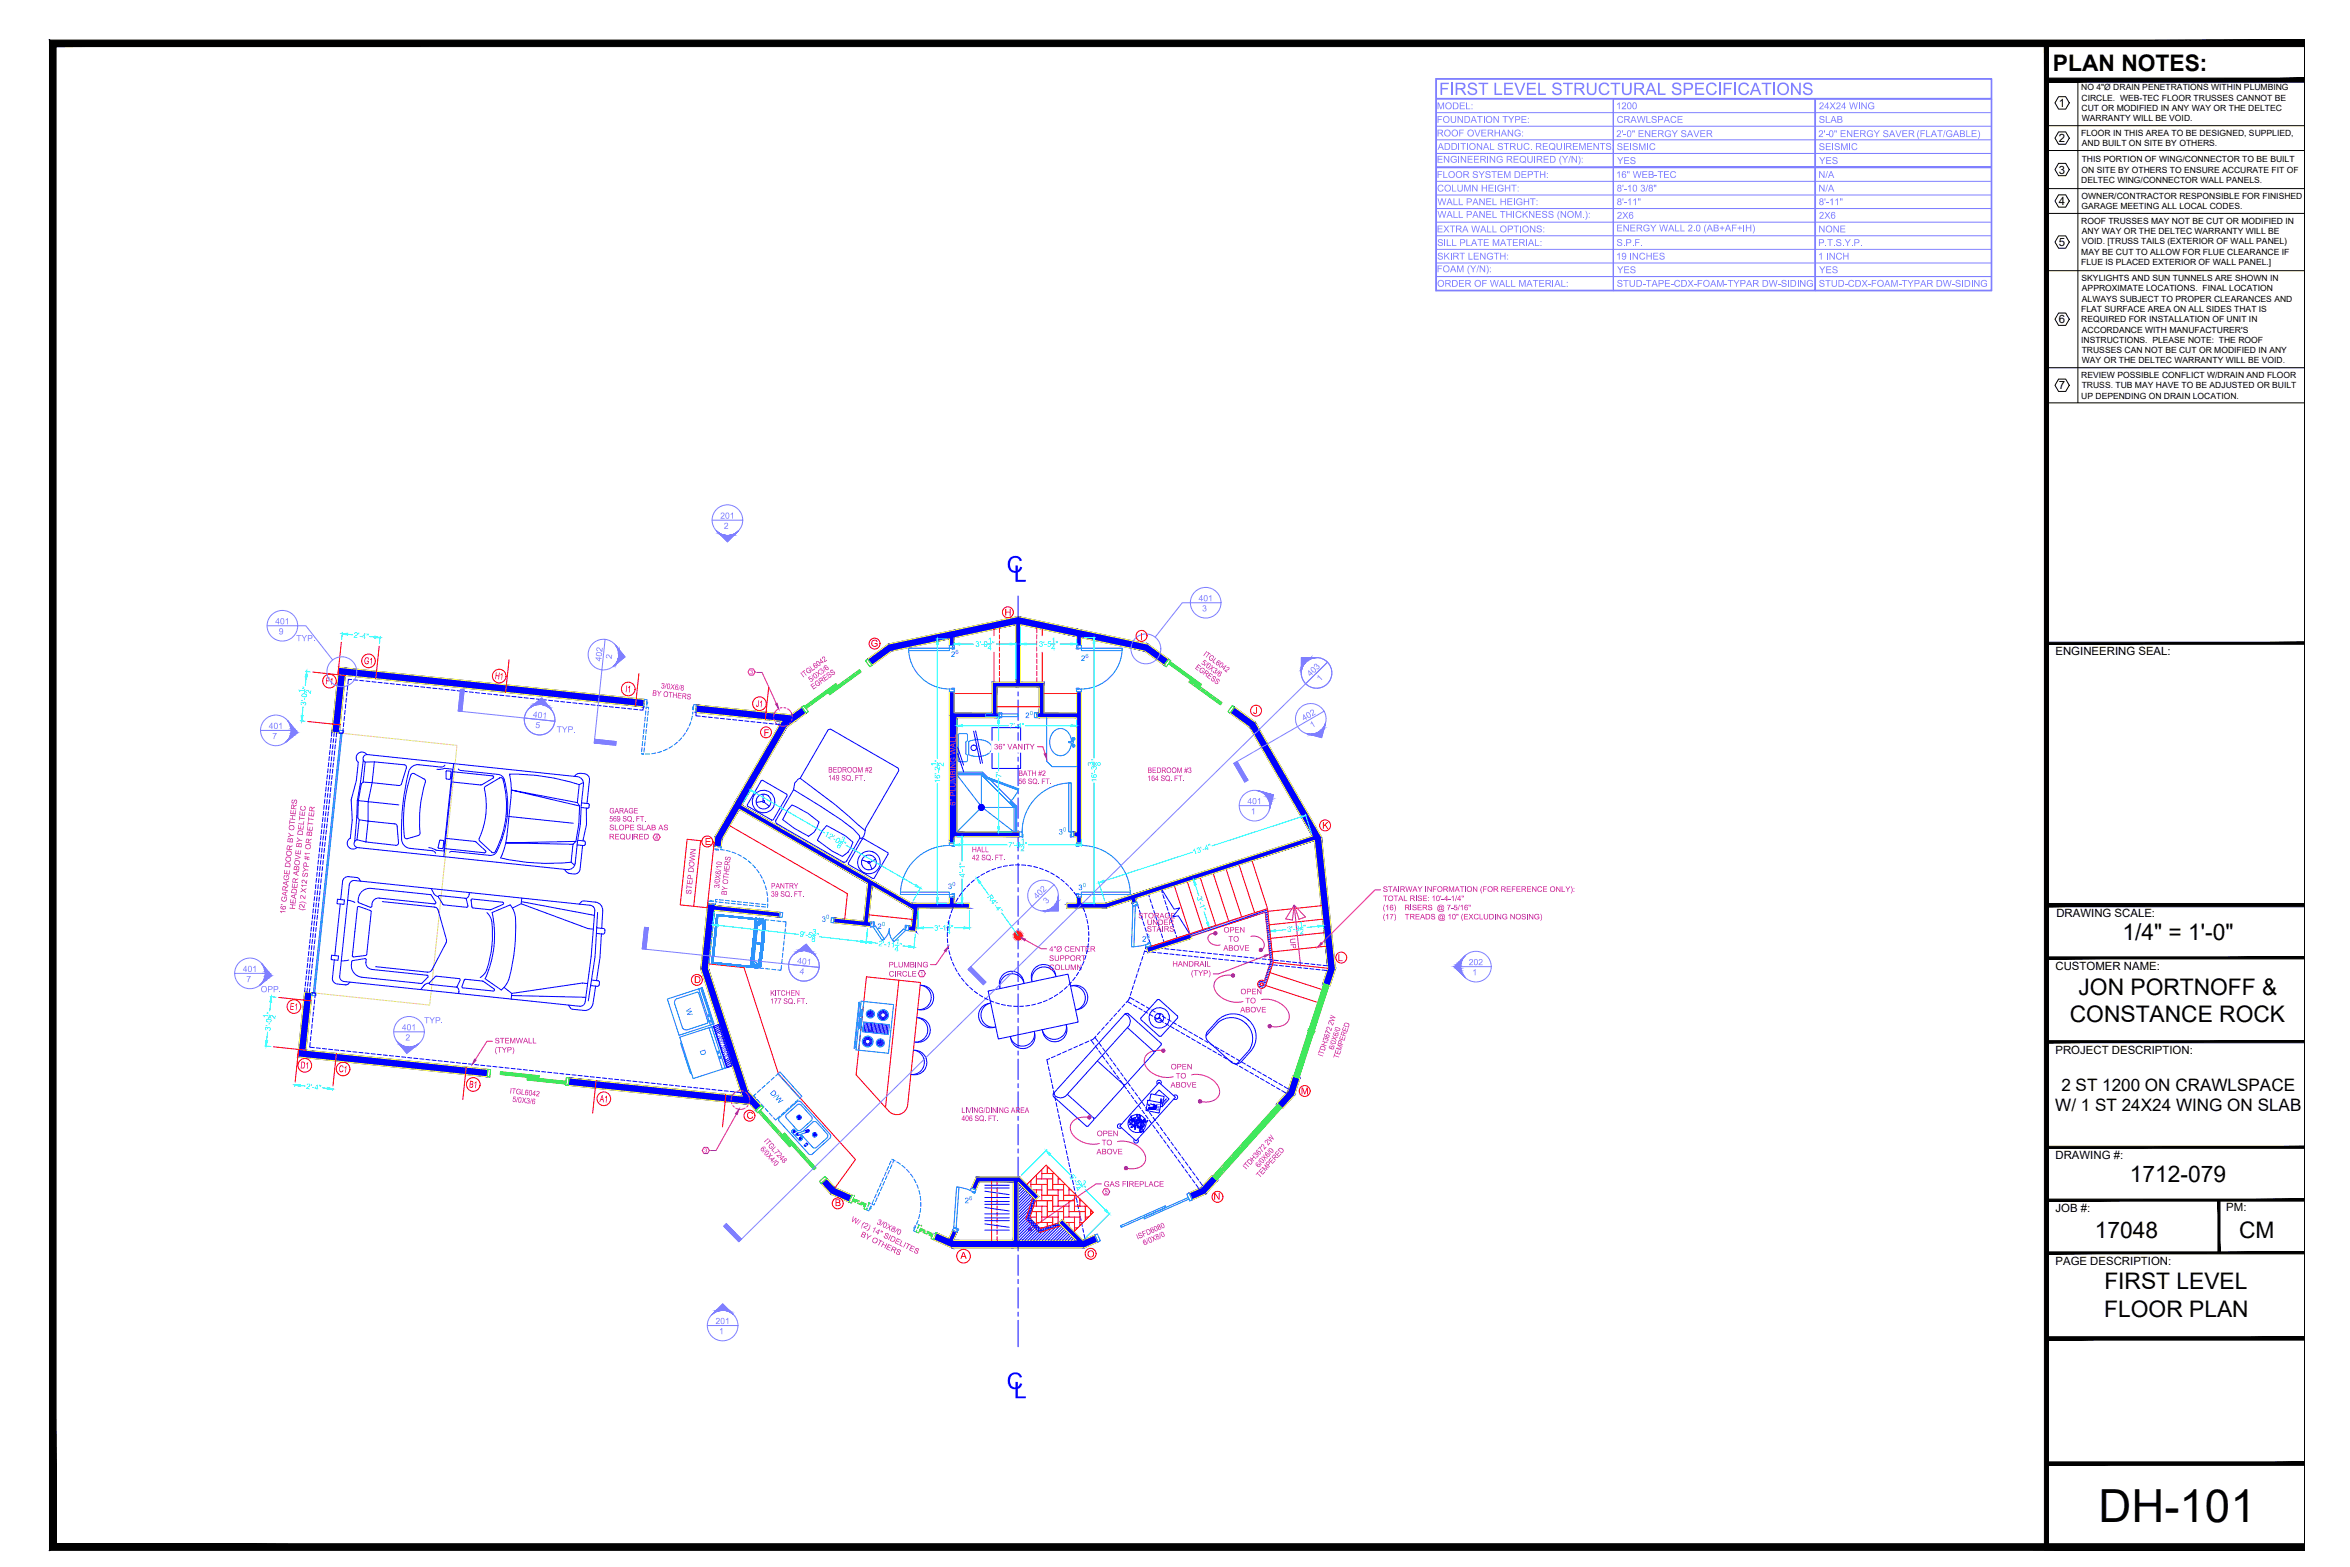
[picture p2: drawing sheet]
<svg xmlns="http://www.w3.org/2000/svg" width="914mm" height="610mm" viewBox="0 0 914 610" stroke-linecap="round" stroke-linejoin="round" font-family="sans-serif">
<defs><g id="words">
<text font-size="17.7" x="816.6" y="592">DH-101</text>
<g font-size="9.9" fill="#00f">
<text x="394.5" y="226.3">L</text>
<text x="394.5" y="543.9">L</text>
</g>
<g font-size="8.9">
<text x="798.8" y="27.7">PLAN NOTES:</text>
<text x="825.9" y="365.6">1/4&quot; = 1'-0&quot;</text>
<text x="808.8" y="386.9">JON PORTNOFF &amp;</text>
<text x="805.4" y="397.6">CONSTANCE ROCK</text>
<text x="828.7" y="459.8">1712-079</text>
<text x="815.2" y="481.6">17048</text>
<text x="871.2" y="481.4">CM</text>
<text x="818.8" y="501.6">FIRST LEVEL</text>
<text x="818.8" y="512.3">FLOOR PLAN</text>
</g>
<text font-size="7.4" fill="#7f7fff" x="560" y="36.9">FIRST LEVEL STRUCTURAL SPECIFICATIONS</text>
<g font-size="6.7">
<text x="802.1" y="424.3">2 ST 1200 ON CRAWLSPACE</text>
<text x="799.7" y="432.3">W/ 1 ST 24X24 WING ON SLAB</text>
</g>
<g font-size="4.4">
<text x="801.2" y="41.6">1</text>
<text x="801.2" y="55.3">2</text>
<text x="801.2" y="67.5">3</text>
<text x="801.2" y="79.8">4</text>
<text x="801.2" y="95.7">5</text>
<text x="801.2" y="125.8">6</text>
<text x="801.2" y="151.5">7</text>
<text x="799.8" y="254.9">ENGINEERING SEAL:</text>
<text x="800.1" y="356.6">DRAWING SCALE:</text>
<text x="799.8" y="377.4">CUSTOMER NAME:</text>
<text x="799.8" y="409.9">PROJECT DESCRIPTION:</text>
<text x="799.8" y="451">DRAWING #:</text>
<text x="799.8" y="471.5">JOB #:</text>
<text x="866.3" y="471.2">PM:</text>
<text x="799.8" y="492">PAGE DESCRIPTION:</text>
</g>
<g font-size="4.1" fill="#7f7fff">
<text x="559.1" y="47.8">FOUNDATION TYPE:</text>
<text x="559.1" y="42.5">MODEL:</text>
<text x="628.8" y="42.5">1200</text>
<text x="629" y="47.8">CRAWLSPACE</text>
<text x="707.7" y="47.8">SLAB</text>
<text x="707.7" y="42.5">24X24 WING</text>
<text x="559.1" y="53.1">ROOF OVERHANG:</text>
<text x="628.9" y="53.3">2'-0&quot; ENERGY SAVER</text>
<text x="707.5" y="53.3">2'-0&quot; ENERGY SAVER</text>
<text x="745.7" y="53.3">(FLAT/GABLE)</text>
<text x="559.4" y="58.3">ADDITIONAL STRUC. REQUIREMENTS:</text>
<text x="629.1" y="58.4">SEISMIC</text>
<text x="707.7" y="58.4">SEISMIC</text>
<text x="559.1" y="63.3">ENGINEERING REQUIRED (Y/N):</text>
<text x="629.2" y="63.8">YES</text>
<text x="707.8" y="63.8">YES</text>
<text x="559.1" y="69.2">FLOOR SYSTEM DEPTH:</text>
<text x="628.8" y="69.2">16&quot; WEB-TEC</text>
<text x="707.6" y="69.2">N/A</text>
<text x="559.2" y="74.5">COLUMN HEIGHT:</text>
<text x="629.1" y="74.5">8'-10 3/8&quot;</text>
<text x="707.6" y="74.5">N/A</text>
<text x="559.3" y="79.8">WALL PANEL HEIGHT:</text>
<text x="629.1" y="79.8">8'-11&quot;</text>
<text x="707.7" y="79.8">8'-11&quot;</text>
<text x="559.3" y="84.7">WALL PANEL THICKNESS (NOM.):</text>
<text x="629.1" y="85.1">2X6</text>
<text x="707.7" y="85.1">2X6</text>
<text x="559.1" y="90.4">EXTRA WALL OPTIONS:</text>
<text x="559.2" y="95.7">SILL PLATE MATERIAL:</text>
<text x="628.9" y="90">ENERGY WALL 2.0 (AB+AF+IH)</text>
<text x="629" y="95.7">S.P.F.</text>
<text x="707.5" y="95.7">P.T.S.Y.P.</text>
<text x="707.6" y="90.4">NONE</text>
<text x="559.2" y="101">SKIRT LENGTH:</text>
<text x="628.8" y="101">19 INCHES</text>
<text x="707.4" y="101">1 INCH</text>
<text x="559.1" y="105.9">FOAM (Y/N):</text>
<text x="629.2" y="106.3">YES</text>
<text x="707.8" y="106.3">YES</text>
<text x="559.2" y="111.6">ORDER OF WALL MATERIAL:</text>
<text x="629.1" y="111.6">STUD-TAPE-CDX-FOAM-TYPAR DW-SIDING</text>
<text x="707.7" y="111.6">STUD-CDX-FOAM-TYPAR DW-SIDING</text>
</g>
<g font-size="4.1" fill="#f00">
<text x="390.9" y="239.5">H</text>
<text x="338.8" y="251.6">G</text>
<text x="443.6" y="249">I</text>
<text x="141.5" y="258.3" transform="rotate(6 141.5 258.3)">G1</text>
<text x="126.6" y="266.1" transform="rotate(6 126.6 266.1)">F1</text>
<text x="192.5" y="264.2" transform="rotate(6 192.5 264.2)">H1</text>
<text x="243.3" y="269.2" transform="rotate(6 243.3 269.2)">I1</text>
<text x="294" y="274.9" transform="rotate(6 294 274.9)">J1</text>
<text x="487.5" y="277.7">J</text>
<text x="297.1" y="286.4">F</text>
<text x="514.5" y="322.4">K</text>
<text x="274.2" y="328.7">E</text>
<text x="520.5" y="373.9">L</text>
<text x="270.1" y="382.4">D</text>
<text x="112.7" y="392.7" transform="rotate(6 112.7 392.7)">E1</text>
<text x="116.8" y="415.6" transform="rotate(6 116.8 415.6)">D1</text>
<text x="131.7" y="417" transform="rotate(6 131.7 417)">C1</text>
<text x="182.4" y="423" transform="rotate(6 182.4 423)">B1</text>
<text x="506.2" y="425.7">M</text>
<text x="233.2" y="428.6" transform="rotate(6 233.2 428.6)">A1</text>
<text x="290.5" y="435.2">C</text>
<text x="472.2" y="466.7">N</text>
<text x="324.8" y="469.2">B</text>
<text x="373.7" y="489.7">A</text>
<text x="423" y="489.1">O</text>
</g>
<g font-size="3.7" fill="#7f7fff">
<text x="280.3" y="201.8">201</text>
<text x="281.6" y="205.7">2</text>
<text x="466.4" y="233.9">401</text>
<text x="467.8" y="237.9">3</text>
<text x="107.1" y="242.9">401</text>
<text x="108.5" y="246.8">9</text>
<text x="115.3" y="249.4">TYP.</text>
<text x="233.9" y="257.4" transform="rotate(-84 233.9 257.4)">402</text>
<text x="238" y="256.4" transform="rotate(-84 238 256.4)">2</text>
<text x="509.9" y="263.3" transform="rotate(-45 509.9 263.3)">403</text>
<text x="513.6" y="265.2" transform="rotate(-44 513.6 265.2)">1</text>
<text x="207.2" y="279.1" transform="rotate(6 207.2 279.1)">401</text>
<text x="507.3" y="280.6" transform="rotate(-30 507.3 280.6)">402</text>
<text x="104.6" y="283.6">401</text>
<text x="106" y="287.5">7</text>
<text x="208.2" y="283.2" transform="rotate(6 208.2 283.2)">5</text>
<text x="216.6" y="285">TYP.</text>
<text x="510.5" y="283.3" transform="rotate(-30 510.5 283.3)">1</text>
<text x="485.4" y="312.8">401</text>
<text x="486.7" y="316.8">1</text>
<text x="403.5" y="349.9" transform="rotate(-45 403.5 349.9)">402</text>
<text x="407.2" y="351.8" transform="rotate(-44 407.2 351.8)">3</text>
<text x="310.1" y="374.9" transform="rotate(6 310.1 374.9)">401</text>
<text x="571.5" y="375.5">202</text>
<text x="94.5" y="378.1">401</text>
<text x="95.9" y="382.1">7</text>
<text x="311.1" y="378.9" transform="rotate(7 311.1 378.9)">4</text>
<text x="572.9" y="379.4">1</text>
<text x="101.4" y="386">OPP.</text>
<text x="156.4" y="400.8">401</text>
<text x="165" y="398.1">TYP.</text>
<text x="157.7" y="404.8">2</text>
<text x="278.4" y="515.1">201</text>
<text x="279.8" y="519">1</text>
</g>
<g font-size="3.3">
<text x="809.9" y="35.2">NO 4&quot;Ø DRAIN PENETRATIONS WITHIN PLUMBING</text>
<text x="809.9" y="39.2">CIRCLE. WEB-TEC FLOOR TRUSSES CANNOT BE</text>
<text x="809.9" y="43.2">CUT OR MODIFIED IN ANY WAY OR THE DELTEC</text>
<text x="810.1" y="47.3">WARRANTY WILL BE VOID.</text>
<text x="809.8" y="52.9">FLOOR IN THIS AREA TO BE DESIGNED, SUPPLIED,</text>
<text x="810.1" y="56.9">AND BUILT ON SITE BY OTHERS.</text>
<text x="810" y="63.1">THIS PORTION OF WING/CONNECTOR TO BE BUILT</text>
<text x="809.8" y="71.1">DELTEC WING/CONNECTOR WALL PANELS.</text>
<text x="809.9" y="67.1">ON SITE BY OTHERS TO ENSURE ACCURATE FIT OF</text>
<text x="809.9" y="77.4">OWNER/CONTRACTOR RESPONSIBLE FOR FINISHED</text>
<text x="809.9" y="81.4">GARAGE MEETING ALL LOCAL CODES.</text>
<text x="809.8" y="87">ROOF TRUSSES MAY NOT BE CUT OR MODIFIED IN</text>
<text x="810.1" y="95">VOID. [TRUSS TAILS (EXTERIOR OF WALL PANEL)</text>
<text x="810.1" y="91">ANY WAY OR THE DELTEC WARRANTY WILL BE</text>
<text x="809.9" y="99">MAY BE CUT TO ALLOW FOR FLUE CLEARANCE IF</text>
<text x="809.8" y="103">FLUE IS PLACED EXTERIOR OF WALL PANEL.]</text>
<text x="810" y="109.3">SKYLIGHTS AND SUN TUNNELS ARE SHOWN IN</text>
<text x="810.1" y="113.3">APPROXIMATE LOCATIONS. FINAL LOCATION</text>
<text x="810.1" y="117.3">ALWAYS SUBJECT TO PROPER CLEARANCES AND</text>
<text x="809.8" y="121.3">FLAT SURFACE AREA ON ALL SIDES THAT IS</text>
<text x="809.8" y="125.4">REQUIRED FOR INSTALLATION OF UNIT IN</text>
<text x="810.1" y="129.4">ACCORDANCE WITH MANUFACTURER'S</text>
<text x="809.8" y="133.4">INSTRUCTIONS. PLEASE NOTE: THE ROOF</text>
<text x="810" y="137.4">TRUSSES CAN NOT BE CUT OR MODIFIED IN ANY</text>
<text x="810.1" y="141.4">WAY OR THE DELTEC WARRANTY WILL BE VOID.</text>
<text x="809.8" y="147.1">REVIEW POSSIBLE CONFLICT W/DRAIN AND FLOOR</text>
<text x="809.8" y="155.1">UP DEPENDING ON DRAIN LOCATION.</text>
<text x="810" y="151.1">TRUSS. TUB MAY HAVE TO BE ADJUSTED OR BUILT</text>
</g>
<g font-size="3.3" fill="#0ff">
<text x="137.5" y="248" transform="rotate(6 137.5 248)">2'-4&quot;</text>
<text x="379.5" y="251.6">3'-9 &quot;</text>
<text x="384.4" y="250.2">1</text>
<text x="404.3" y="251.6">3'-5 &quot;</text>
<text x="409.1" y="250.2">1</text>
<text x="384.3" y="253">4</text>
<text x="409.1" y="253">4</text>
<text x="118.1" y="269.7" transform="rotate(-84 118.1 269.7)">1</text>
<text x="119" y="274.6" transform="rotate(-84 119 274.6)">3'-0 &quot;</text>
<text x="120.9" y="270" transform="rotate(-84 120.9 270)">2</text>
<text x="392.7" y="283.4">7'-4&quot;</text>
<text x="364.4" y="298.1" transform="rotate(-90 364.4 298.1)">1</text>
<text x="367.2" y="298.2" transform="rotate(-90 367.2 298.2)">2</text>
<text x="425.3" y="298" transform="rotate(-90 425.3 298)">3</text>
<text x="428.2" y="298" transform="rotate(-90 428.2 298)">8</text>
<text x="365.8" y="304.6" transform="rotate(-90 365.8 304.6)">16'-2 &quot;</text>
<text x="389.6" y="302.5" transform="rotate(-90 389.6 302.5)">7'</text>
<text x="426.7" y="304.4" transform="rotate(-90 426.7 304.4)">16'-3 &quot;</text>
<text x="320.5" y="325" transform="rotate(30 320.5 325)">12'-0</text>
<text x="325.3" y="329.5" transform="rotate(30 325.3 329.5)">8</text>
<text x="326.8" y="327" transform="rotate(30 326.8 327)">3</text>
<text x="327.5" y="329" transform="rotate(29 327.5 329)">&quot;</text>
<text x="392.3" y="329.7">7'-9 &quot;</text>
<text x="397.1" y="328.3">1</text>
<text x="397.1" y="331.1">2</text>
<text x="464.5" y="332.5" transform="rotate(-18 464.5 332.5)">13'-4&quot;</text>
<text x="375.4" y="341.4" transform="rotate(-90 375.4 341.4)">4'-1&quot;</text>
<text x="384" y="349" transform="rotate(54 384 349)">R4'-4&quot;</text>
<text x="465.6" y="349.1" transform="rotate(72 465.6 349.1)">3'-1&quot;</text>
<text x="311.1" y="364.3" transform="rotate(7 311.1 364.3)">9'-5 &quot;</text>
<text x="315.9" y="363.4" transform="rotate(7 315.9 363.4)">3</text>
<text x="363.5" y="362">3'-1 &quot;</text>
<text x="500.9" y="362.6" transform="rotate(-6 500.9 362.6)">3'-3 &quot;</text>
<text x="505.6" y="360.7" transform="rotate(-6 505.6 360.7)">1</text>
<text x="505.8" y="363.5" transform="rotate(-6 505.8 363.5)">2</text>
<text x="315.6" y="366.3" transform="rotate(7 315.6 366.3)">8</text>
<text x="341.7" y="368" transform="rotate(6 341.7 368)">2'-11</text>
<text x="348" y="370.1" transform="rotate(6 348 370.1)">4</text>
<text x="348.3" y="367.3" transform="rotate(6 348.3 367.3)">1</text>
<text x="349.8" y="368.9" transform="rotate(7 349.8 368.9)">&quot;</text>
<text x="104.3" y="396.2" transform="rotate(-84 104.3 396.2)">1</text>
<text x="105.2" y="401.1" transform="rotate(-84 105.2 401.1)">3'-0 &quot;</text>
<text x="107.1" y="396.5" transform="rotate(-83 107.1 396.5)">2</text>
<text x="119.1" y="423.6" transform="rotate(6 119.1 423.6)">2'-4&quot;</text>
<text x="416" y="458" transform="rotate(45 416 458)">5'-5</text>
<text x="420.3" y="460.4" transform="rotate(45 420.3 460.4)">3</text>
<text x="418.4" y="462.4" transform="rotate(45 418.4 462.4)">4</text>
<text x="420.5" y="462.6" transform="rotate(46 420.5 462.6)">&quot;</text>
</g>
<g font-size="3.3" fill="#007fff">
<text x="370" y="255.6">2</text>
<text x="420.6" y="257.1">2</text>
<text x="398.9" y="279.3">2</text>
<text x="411.9" y="324.6">3</text>
<text x="368.8" y="345.8">3</text>
<text x="419.6" y="346.3">3</text>
<text x="319.7" y="358.6">3</text>
<text x="341.4" y="361.4">2</text>
<text x="444.4" y="366.3">2</text>
<text x="266.7" y="392.7" transform="rotate(72 266.7 392.7)">W</text>
<text x="272.2" y="408.8" transform="rotate(72 272.2 408.8)">D</text>
<text x="299.5" y="425.2" transform="rotate(48 299.5 425.2)">D/W</text>
<text x="375.4" y="468.1">2</text>
</g>
<g font-size="3.3" fill="#dd00a5">
<text x="312.5" y="263.7" transform="rotate(-36 312.5 263.7)">ITGL6042</text>
<text x="467.2" y="258.2" transform="rotate(36 467.2 258.2)">5/0X3/6</text>
<text x="257.1" y="267.7" transform="rotate(6 257.1 267.7)">3/0X6/8</text>
<text x="315.4" y="265.5" transform="rotate(-36 315.4 265.5)">5/0X3/6</text>
<text x="316.4" y="268.3" transform="rotate(-36 316.4 268.3)">EGRESS</text>
<text x="253.7" y="270.6" transform="rotate(6 253.7 270.6)">BY OTHERS</text>
<text x="386.8" y="291.5">36&quot; VANITY</text>
<text x="322.3" y="300.5">BEDROOM #2</text>
<text x="322.3" y="303.6">149 SQ. FT.</text>
<text x="396.3" y="301.9">BATH #2</text>
<text x="396.3" y="305">56 SQ. FT.</text>
<text x="446.5" y="300.7">BEDROOM #3</text>
<text x="446.5" y="303.8">164 SQ. FT.</text>
<text x="237.1" y="316.4">GARAGE</text>
<text x="371.7" y="313.5" transform="rotate(-90 371.7 313.5)">6&quot; PLUMBING WALL</text>
<text x="237.1" y="319.6">569 SQ. FT.</text>
<text x="237.1" y="323">SLOPE SLAB AS</text>
<text x="237" y="326.5">REQUIRED</text>
<text x="378.2" y="331.5">HALL</text>
<text x="378.2" y="334.7">42 SQ. FT.</text>
<text x="279.9" y="345.7" transform="rotate(-84 279.9 345.7)">3/0X6/10</text>
<text x="300" y="345.7">PANTRY</text>
<text x="538.1" y="346.9">STAIRWAY INFORMATION (FOR REFERENCE ONLY):</text>
<text x="114.8" y="353.9" transform="rotate(-84 114.8 353.9)">HEADER ABOVE BY DELTEC</text>
<text x="268.9" y="348" transform="rotate(-84 268.9 348)">STEP DOWN</text>
<text x="282.7" y="348.3" transform="rotate(-84 282.7 348.3)">BY OTHERS</text>
<text x="300" y="348.8">39 SQ. FT.</text>
<text x="538.2" y="350.5">TOTAL RISE: 10'-4-1/4&quot;</text>
<text x="111" y="355.7" transform="rotate(-84 111 355.7)">16' GARAGE DOOR BY OTHERS</text>
<text x="442.9" y="357.3">STORAGE</text>
<text x="446.2" y="359.8">UNDER</text>
<text x="538" y="354.1">(16)</text>
<text x="538" y="357.7">(17)</text>
<text x="546.5" y="354.1">RISERS @ 7-5/16&quot;</text>
<text x="546.6" y="357.7">TREADS @ 10&quot; (EXCLUDING NOSING)</text>
<text x="446.2" y="362.4">STAIRS</text>
<text x="476.1" y="362.8">OPEN</text>
<text x="501.9" y="365.1" transform="rotate(84 501.9 365.1)">UP</text>
<text x="476" y="369.9">ABOVE</text>
<text x="478" y="366.3">TO</text>
<text x="345.8" y="376.3">PLUMBING</text>
<text x="456.2" y="376">HANDRAIL</text>
<text x="345.9" y="379.9">CIRCLE</text>
<text x="463.4" y="379.6">(TYP)</text>
<text x="299.7" y="387.4">KITCHEN</text>
<text x="299.7" y="390.5">177 SQ. FT.</text>
<text x="482.6" y="393.8">ABOVE</text>
<text x="484.6" y="390.3">TO</text>
<text x="192.5" y="405.9">STEMWALL</text>
<text x="192.5" y="409.5">(TYP)</text>
<text x="514.7" y="411.2" transform="rotate(-72 514.7 411.2)">ITDH3672 2W</text>
<text x="518.9" y="408.5" transform="rotate(-72 518.9 408.5)">6/0X6/0</text>
<text x="520.8" y="412" transform="rotate(-72 520.8 412)">TEMPERED</text>
<text x="455.5" y="416">OPEN</text>
<text x="457.5" y="419.6">TO</text>
<text x="198.3" y="425.4" transform="rotate(6 198.3 425.4)">ITGL6042</text>
<text x="455.5" y="423.1">ABOVE</text>
<text x="199.3" y="428.6" transform="rotate(6 199.3 428.6)">5/0X3/6</text>
<text x="374.1" y="433">LIVING/DINING AREA</text>
<text x="374.1" y="436.1">406 SQ. FT.</text>
<text x="426.8" y="442">OPEN</text>
<text x="295.6" y="447.1" transform="rotate(48 295.6 447.1)">6/0X4/0</text>
<text x="297.1" y="444" transform="rotate(48 297.1 444)">ITGL7248</text>
<text x="426.6" y="449.1">ABOVE</text>
<text x="428.7" y="445.5">TO</text>
<text x="484.9" y="455.1" transform="rotate(-48 484.9 455.1)">ITDH3672 2W</text>
<text x="489.8" y="454.4" transform="rotate(-48 489.8 454.4)">6/0X6/0</text>
<text x="429.5" y="461.7">GAS FIREPLACE</text>
<text x="490.1" y="458.3" transform="rotate(-48 490.1 458.3)">TEMPERED</text>
<text x="331" y="475.1" transform="rotate(26 331 475.1)">W/ (2) 14&quot; SIDELITES</text>
<text x="341" y="476" transform="rotate(26 341 476)">3/0X8/0</text>
<text x="334.7" y="480.9" transform="rotate(26 334.7 480.9)">BY OTHERS</text>
<text x="442.7" y="482.2" transform="rotate(-24 442.7 482.2)">ISFD6080</text>
<text x="445.2" y="484.6" transform="rotate(-24 445.2 484.6)">6/0X8/0</text>
</g>
<g font-size="3.3" fill="#00f">
<text x="118.3" y="354.3" transform="rotate(-84 118.3 354.3)">(2) 2 X12 SYP #1 OR BETTER</text>
<text x="368.3" y="360.6">3</text>
<text x="368.3" y="363.4">4</text>
<text x="408.3" y="370.2">4&quot;Ø CENTER</text>
<text x="408.2" y="373.8">SUPPORT</text>
<text x="408.2" y="377.4">COLUMN</text>
<text x="482.7" y="386.8">OPEN</text>
</g>
<g font-size="2.5" fill="#007fff">
<text x="371.8" y="254.4">6</text>
<text x="422.4" y="256">6</text>
<text x="400.7" y="278.2">0</text>
<text x="413.6" y="323.5">0</text>
<text x="370.6" y="344.7">0</text>
<text x="421.3" y="345.1">0</text>
<text x="321.5" y="357.4">0</text>
<text x="343.1" y="360.2">0</text>
<text x="446.1" y="365.2">6</text>
<text x="377.1" y="466.9">6</text>
</g>
<g font-size="2.5" fill="#dd00a5">
<text x="291.8" y="262.2">3</text>
<text x="254.9" y="326.5">4</text>
<text x="358" y="379.6">1</text>
<text x="274" y="448.3">3</text>
<text x="429.8" y="464.4">5</text>
</g>
<text font-size="1.7" fill="#00f" x="279.4" y="402.7" transform="rotate(72 279.4 402.7)">VENT SPACE</text>
<text font-size="1.5" fill="#00f" x="450.4" y="429.3" transform="rotate(101 450.4 429.3)">LIFE</text>
<text font-size=".7" fill="#00f" x="453.9" y="427.6" transform="rotate(132 453.9 427.6)">S P IN</text>
<g font-size=".4" fill="#00f">
<text x="451.8" y="427.4" transform="rotate(101 451.8 427.4)">GEOGRAP</text>
<text x="452.2" y="427.7" transform="rotate(101 452.2 427.7)">NATIONAL</text>
<text x="309" y="440" transform="rotate(51 309 440)">H</text>
<text x="311.4" y="442.7" transform="rotate(45 311.4 442.7)">C</text>
</g>
</g></defs>
<g fill="none" stroke="#f00" stroke-width=".39">
<path d="M472.1 339.8l6 18.6M477.1 338.1l6 18.7M482.1 336.5l6.1 18.6M487.2 334.8l6 18.7M457 344.7l6 18.6M462 343l6.1 18.6M467 341.4l6.1 18.6M514.1 352.3l-20.8 2.2M514.7 357.6l-20.8 2.2M289.5 376.4l13.4 41.4 30 33.3M447.9 368.2l.3 1 44.1-14.3 2 19.4-2.4 7.3M495.4 374.4l21.3 2.3"/>
<path d="M515.2 362.9l-20.8 2.1M515.8 368.1l-20.8 2.2M337.1 380l21.1 2.2-5 47.6a4.2 4.2 0 0 1-2.9 3.6 4.2 4.2 0 0 1-4.5-1.2l-12.7-14.1zM349.8 381.3l-5.2 49.5"/>
</g>
<g fill="#00f" stroke="#00f" stroke-width=".39">
<path d="M471.6 457.4l-4.2 4.6 6.3-2.7zM467.4 462l6.3-2.7-4.6 5.1z"/>
<path d="M501.1 424.6l-4.2 4.6 6.8-3.1zM496.9 429.2l6.8-3.1-4.6 5.1z"/>
<path d="M503 418.6l-1.9 6 4.7-5.1zM505.8 419.5l-2.1 6.6-2.6-1.5z"/>
<path d="M516.7 376.7l-2 5.9 4.9-5.6zM519.6 377l-2.1 6.5-2.8-.9z"/>
<path d="M511.9 326l-.5 1 5.3 49.7zM511.9 326l5.3 50.7h-.5z"/>
<path d="M511.9 326l5.3 50.7-3-51.1zM514.2 325.6l5.4 51.4-2.4-.3z"/>
<path d="M486.2 282.9l24.5 42.4-24-42.8zM486.7 282.5l25.2 43.5-1.2-.7z"/>
<path d="M486.7 282.5l25.2 43.5-23.5-45.1zM488.4 280.9l25.8 44.7-2.3 .4z"/>
<path d="M480.4 275.1l-1.7 2.3 7.5 5.5zM480.4 275.1l8 5.8-2.2 2z"/>
<path d="M446.7 250.6l-1.3 2.7 7.6 5.5zM446.7 250.6l8 5.8-1.7 2.4z"/>
<path d="M419.5 247l1.3 1.1 24.6 5.2zM419.5 247l26.3 5.5-.4 .8z"/>
<path d="M418.9 244.7l.6 2.3 26.3 5.5zM418.9 244.7l27.8 5.9-.9 1.9z"/>
<path d="M396.1 242.2l1 .8 21.8 4.7zM396.1 242.2l23.3 4.9-.5 .6z"/>
<path d="M396.1 242v.2l23.3 4.9zM396.1 242l23.4 5-.1 .1z"/>
<path d="M396.1 239.8v2.2l23.4 5zM396.1 239.8l22.8 4.9 .6 2.3z"/>
<path d="M370.8 247.6l.5 .5 23.9-5.1zM370.8 247.6l25.3-5.4-.9 .8z"/>
<path d="M370.7 247.4l.1 .2 25.3-5.4zM370.7 247.4l25.4-5.4v.2z"/>
<path d="M371.3 245.1l-.6 2.3 25.4-5.4zM371.3 245.1l24.8-5.3v2.2z"/>
<path d="M346.5 252.5l.4 .8 22.5-4.8zM346.5 252.5l24.2-5.1-1.3 1.1z"/>
<path d="M345.7 250.6l.8 1.9 24.2-5.1zM345.7 250.6l25.6-5.5-.6 2.3z"/>
<path d="M337.6 256.4l1.7 2.4 7.6-5.5zM337.6 256.4l8.1-5.8 1.2 2.7z"/>
<path d="M307 279.7l2.5 .7 4.2-3zM307 279.7l5.4-4 1.3 1.7z"/>
<path d="M307.8 278.1l-.8 1.6 5.4-4zM307.8 278.1l4.1-3 .5 .6z"/>
<path d="M304.5 281.5l1.6 1.4 3.4-2.5zM304.5 281.5l2.5-1.8 2.5 .7z"/>
<path d="M303.9 280.9l.6 .6 2.5-1.8zM303.9 280.9l3.1-1.2z"/>
<path d="M306.1 282.9l-18.7 30.7 1.2-.4zM305.5 282.4l.6 .5-18.7 30.7z"/>
<path d="M305.5 282.4l-19.9 30.2 1.8 1zM303.9 280.9l1.6 1.5-19.9 30.2z"/>
<path d="M287.7 314.8l-7.6 11.5 .8 .2zM287.4 313.6l.3 1.2-7.6 11.5z"/>
<path d="M287.4 313.6l-9.3 12 2 .7zM285.6 312.6l1.8 1-9.3 12z"/>
<path d="M277.7 329.2l2.9 .3 .3-3zM278.1 325.6l2.8 .9-3.2 2.7z"/>
<path d="M278.3 351.9l-1 1.2 .9-.8zM277.4 351.8l.9 .1-1 1.2z"/>
<path d="M275.2 352.9l2.1 .2 .1-1.3zM275.4 351.5l2 .3-2.2 1.1z"/>
<path d="M278 354.1l-3.2 22.7 .8-.1zM277.3 353.1l.7 1-3.2 22.7z"/>
<path d="M277.3 353.1l-4.6 23.9 2.1-.2zM275.2 352.9l2.1 .2-4.6 23.9z"/>
<path d="M275.6 376.7l13 49.4 2.6-1.5zM272.7 377l2.9-.3 13 49.4z"/>
<path d="M291.2 424.6l.2 3.3 2.6-.2zM289.4 425.7l1.8-1.1 .2 3.3z"/>
<path d="M289.4 425.7l-.4 .7 2.4 1.5zM288.6 426.1l.8-.4-.4 .7z"/>
<path d="M294 427.7l.7 3.8 1.5-1.4zM291.4 427.9l2.6-.2 .7 3.8z"/>
<path d="M291.4 427.9l2.7 4.2 .6-.6zM291.4 427.9l2.7 4.2-2.2-2.4z"/>
<path d="M321.7 458.5l1.5 5.9 1.7-2.4zM319.5 460.4l2.2-1.9 1.5 5.9z"/>
<path d="M324.9 462l5.4 5.6 1.2-2.6zM324.9 462l5.4 5.6-7.1-3.2z"/>
<path d="M364.4 479.6l5.9 3.4-1-1.2zM364.4 479.6l5.9 3.4-6.2-2.8z"/>
<path d="M364.1 480.2l6.2 5.2v-2.4zM364.1 480.2l6.2 5.2-7.1-3.2z"/>
<path d="M371 482.5l23.7 .5-.4-.5zM370.3 483l.7-.5 23.7 .5z"/>
<path d="M370.3 483l24.6 .3-.2-.3zM370.3 483l24.6 .3h-24.6z"/>
<path d="M370.3 483.3l24 2.1 .6-2.1zM370.3 483.3l24 2.1h-24z"/>
<path d="M396.1 482.5l24.5 .8-1.9-.8zM395 483.3l1.1-.8 24.5 .8z"/>
<path d="M395 483.3h25.6zM394.9 483.3h25.7z"/>
<path d="M394.9 483.3l27.1 2.1-1.4-2.1zM394.9 483.3l27.1 2.1h-27.7z"/>
<path d="M421.4 482.5l4.7-1.7-.1-.4zM420.6 483.3l.8-.8 4.7-1.7z"/>
<path d="M420.6 483.3l6.6-.2-1.1-2.3zM420.6 483.3l6.6-.2-5.2 2.3z"/>
<path d="M462.7 464.1l6.4 .3-1.7-2.4zM462.7 464.1l6.4 .3-5.2 2.4z"/>
<path d="M440.5 349.5l1.4 .1 69.5-22.6zM440.5 349.5l71.2-23.1-.3 .6z"/>
<path d="M440.3 349.3l.2 .2 71.2-23.1zM440.3 349.3l71.6-23.3-.2 .4z"/>
<path d="M439.5 348.4l.8 .9 71.6-23.3zM439.5 348.4l71.2-23.1 1.2 .7z"/>
<path d="M430.4 352.8v.5l9.7-3.2zM430.4 352.8l10.1-3.3-.4 .6z"/>
<path d="M430.1 351.4l.3 1.4 10.1-3.3zM430.1 351.4l9.4-3 1 1.1z"/>
<path d="M446.1 368.5l.6 2 1.1-2.6zM447.8 367.9l-1.1 2.6z"/>
<path d="M440.5 349.5l-.4 .6 .4 1.3zM440.5 349.5l.6 1.7-.6 .2z"/>
<path d="M440.5 349.5l.6 1.7 .8-1.6zM441.9 349.6l.4 1.2-1.2 .4z"/>
<path d="M221.3 420.5l-.2 1.7 70.8 7.5zM221.3 420.5l70.1 7.4 .5 1.8z"/>
<path d="M221.4 419.3l-.1 1.2 70.1 7.4zM221.4 419.3l67.6 7.1 2.4 1.5z"/>
<path d="M115.9 411.2l73.6 7.7-70.4-10.3zM119.1 408.6l70.7 7.4-.3 2.9z"/>
<path d="M118.5 385.9l-2.6 25.3 5.5-25zM121.4 386.2l-2.3 22.4-3.2 2.6z"/>
<path d="M131.8 259.6l-2.7 25.2 5.3-22zM134.4 262.8l-2.4 22.4-2.9-.4z"/>
<path d="M131.8 259.6l118.6 15.4 .3-2.9zM131.8 259.6l118.6 15.4-116-12.2z"/>
<path d="M271 274.2l36 5.5 .8-1.6zM271 274.2l36 5.5-36.2-3.8z"/>
<path d="M270.8 275.9l33.5 4.8 2.7-1zM270.8 275.9l33.5 4.8-33.6-3.6z"/>
<path d="M415.1 351.4l4.4 .5-.6-.5zM415.1 351.4l4.4 .5h-4.4z"/>
<path d="M415.1 351.9l3.8 1.4 .6-1.4zM415.1 351.9l3.8 1.4h-3.8z"/>
<path d="M420.8 351.4l9.4 .5-.1-.5zM419.5 351.9l1.3-.5 9.4 .5z"/>
<path d="M419.5 351.9l10.9 1.4-.2-1.4zM419.5 351.9l10.9 1.4h-11.5z"/>
<path d="M354.7 351.4l16 .5-1.3-.5zM354.7 351.4l16 .5h-15.6z"/>
<path d="M355.1 351.9l16 1-.4-1zM355.1 351.9l16 1h-15.3z"/>
<path d="M355.8 352.9l15.5 .4-.2-.4zM355.8 352.9l15.5 .4h-14.1z"/>
<path d="M371.3 351.4l5.9 .5v-.5zM370.7 351.9l.6-.5 5.9 .5z"/>
<path d="M370.7 351.9l6.5 1.4v-1.4zM370.7 351.9l6.5 1.4h-5.9z"/>
<path d="M288.6 313.2l50.8 30.4 .7-.6zM287.4 313.6l1.2-.4 50.8 30.4z"/>
<path d="M287.4 313.6l51.6 30.3 .4-.3zM287.4 313.6l51.6 30.3-51.4-29.7z"/>
<path d="M287.6 314.2l50 29.5 1.4 .2zM287.6 314.2l50 29.5-49.9-28.9z"/>
<path d="M340.1 343l15.7 9.9-1.1-1.5zM339.5 343.5l.6-.5 15.7 9.9z"/>
<path d="M339.5 343.5l16 9.9 .3-.5zM339 343.9l.5-.4 16 9.9z"/>
<path d="M339 343.9l16.3 10 .2-.5zM339 343.9l16.3 10-15.9-9.2z"/>
<path d="M353.6 360.2l-.2 1.8 2.9 .3zM353.6 360.2l1 .1 1.7 2z"/>
<path d="M337.2 358.9l.5 1.5 1 .1zM337.2 358.9l1.7 .2-.2 1.4z"/>
<path d="M337.2 358.9l1.7 .2-1-.6zM337.9 358.5l1 .2v.4z"/>
<path d="M324.5 357.6l-.1 1.4 13.3 1.4zM324.5 357.6l12.7 1.3 .5 1.5z"/>
<path d="M324.5 357.1v.5l12.7 1.3zM324.5 357.1l11.6 1.2 1.1 .6z"/>
<path d="M277.3 353.1l.7 1 25.3 2.7zM277.3 353.1l26.1 2.7-.1 1z"/>
<path d="M277.3 353.1l26.1 2.7-25.2-3.5zM278.2 352.3l25.3 2.6-.1 .9z"/>
<path d="M355.8 352.9l-.5 1-.7 6.4zM355.8 352.9l-.8 7.8-.4-.4z"/>
<path d="M355.8 352.9l-.8 7.8 2.2-7.4zM357.2 353.3l-.9 9-1.3-1.6z"/>
<path d="M337.6 343.7l-1.5 14.6 2.7-14.4zM338.8 343.9l-1.6 15-1.1-.6z"/>
<path d="M338.8 343.9l-1.6 15zM339 343.9l-1.8 15z"/>
<path d="M339 343.9l-1.6 14.9 2-14.1zM339.4 344.7l-1.5 13.8-.5 .3z"/>
</g>
<g fill="none" stroke="#ff0" stroke-width=".39">
<path d="M131.8 259.6l118.9 12.5-.3 2.9-116-12.2-2.4 22.4-2.9-.4zM395.2 243l-23.9 5.1M397.1 243l21.8 4.7M420.8 248.1l24.6 5.2 7.6 5.5 1.7-2.4-8-5.8-50.6-10.8-50.4 10.8-8.1 5.8 1.7 2.4 7.6-5.5 22.5-4.8M275.4 351.5l2.9 .4-.1 .4 25.3 2.6-.2 1.9-25.3-2.7-2.4 22.6 15.6 47.9 5 5.5-2.1 2-2.2-2.4-70.8-7.5 .3-2.9 67.6 7.1-16.3-49.4zM369.4 351.4h-14.7l-66.1-38.2 17.5-30.3 7.6-5.5-1.8-2.3-4.1 3-36.8-3.9-.3 2.9 33.6 3.6-26.2 44.9-.4 3.6 2.9 .3 .3-3 6.8-11.7 49.9 28.9-1.5 14.6-11.6-1.2-.1 1.9 14.3 1.5 .2-1.8-1-.2 1.5-13.8 15.9 9.2-.7 6.4-1-.1-.2 1.8 2.9 .3 .9-9h20v-1.9h-5.9M418.9 351.4h-3.8v1.9h15.3l9.7-3.2 .4 1.3 1.8-.6-.4-1.2 69.5-22.6 5.3 49.7-2 5.9 2.8 .9 2.1-6.5-5.4-51.4-25.8-44.7-8-5.8-1.7 2.3 7.5 5.5 24.5 42.4-80.6 26.1h-9.3M447.9 368.2l-.1-.3-1.7 .6 .6 2M118.5 385.9l2.9 .3-2.3 22.4 70.7 7.4-.3 2.9-73.6-7.7zM503 418.6l2.8 .9-2.1 6.6-4.6 5.1-2.2-2 4.2-4.6zM319.5 460.4l2.2-1.9 3.2 3.5 6.6 3-1.2 2.6-7.1-3.2zM462.7 464.1l4.7-2.1 4.2-4.6 2.1 1.9-4.6 5.1-5.2 2.4z"/>
<path d="M369.3 481.8l-4.9-2.2-1.2 2.6 7.1 3.2h51.7l5.2-2.3-1.2-2.7-4.6 2.1M371 482.5h23.3M396.1 482.5h22.6"/>
</g>
<g fill="none" stroke="#00f" stroke-width=".39">
<path d="M396.1 231.9v10.3M396.1 243.7v1.6M396.1 246.9v8M396.1 256.4v1.6M396.1 259.6v8M396.1 269.1v1.6M396.1 272.3v8M141.4 295.6l-2.4 15.8M142.1 296.5l-.8 7.7M142.1 296.5a1.53 1.53 0 0 1-.8-1.8 1.53 1.53 0 0 1 1.7-1.1l82.2 8.7 1 .6 .8 1.6-.8 8.9-.4 7.2-1.1 7-.9 8.3-.8 1.6-1.6 .8-82.2-8.6M142.7 293.5a2.25 2.25 0 0 0-3.4-.4 2.25 2.25 0 0 0 .1 3.4l-.7 7.2-2.1 7.5 .5 7.7-.8 7.2a2.25 2.25 0 0 0-.8 3.3 2.25 2.25 0 0 0 3.4 .3M145.7 296.4l11.6 1.1"/>
<path d="M145.7 296.4l-.9 8.1M145.7 296.4l-3.6 .1M157.3 297.5l.7 .4 .1 .8M158.1 298.7l-1.9 6.2-.6 .7-10.8-1.1M170 299.3l3-.4 3 .3-3.3 31.9-3-.3-2.9-1.1M171.6 298.4l-8.6-.9a3.9 3.9 0 0 0-4.3 3.9 90.9 90.9 0 0 0-2.3 25.8l.8 1.7 1.7 1 9.3 1 .9 .5 .4 .5M173.1 297.7l-.5 .5-1 .2M173.9 299.9l1.6 .3-.3 2.7-.3 .3-1.3-.4v-2.7l.3-.2M176.5 297.1l-3.8 36.2M178.3 299.2l.9 .5 14.7 1.6 1 .3 .8 .7a36.8 36.8 0 0 1-3.1 29.9l-1 .5-1 .1-14.7-1.6-1 .4M349.2 298.6l.4 .5v1M349.2 298.6l-25.7-14.8-.7-.1-.7 .5-10.7 18.6-.7 .2-1.5 1.6-.4 2.6"/>
<path d="M396.1 285v8M396.1 294.5v1.6M396.1 297.7v8M139 311.4l16.2 1.7M139 311.4l-1 15.9M139.8 318.9l-.9 7.8M140.6 304.9l.7-.7 3.5 .3-1.6 7.4v7.5l-3.4-.5-.6-.8 .2-6.6zM165.1 303.1l.5 .7a59.6 59.6 0 0 0-2.3 20.8l-.5 .4-4.3 1.3-.8-.1a15.8 15.8 0 0 1-.7-7.3 51.7 51.7 0 0 1 3.1-17.9h1.1l3.9 2.1M175.7 304.2l11.3 1.2M176.2 300.2l15.5 1.6 .4 .4-.2 .5M191.9 302.7l-4.9 2.7M198 317.6l25.1 2.7"/>
<path d="M223.5 302a3.8 3.8 0 0 1 5.7 .4l.2 .9-1 9.3M224.7 312.2l-25.7-4.9 26.5 6.2M224.7 312.2l.8 1.3M225.4 305.3l-.7 6.9M225.4 305.3a83.5 83.5 0 0 0-27.2-4.1l.7 4.5-.1 4.5-1.8 16.7-.9 3.5-1.3 3.4a83.8 83.8 0 0 0 27.4 1.6M225.5 313.5l-.3 7-1.1 6.8M226.3 312.3l2.6 .3 .4 .5-.4 1.3-2.8-.3M227 304.4l-1.6 .9M228.2 314.4a30.8 30.8 0 0 1-1.3 12.7M290.8 313l.2 .7 9.2 5.3M296.6 311.8l-2.3 .4M296.9 309v2.4"/>
<path d="M297.4 312l1.8 1.6M300.9 318.8l-.7 .2M306 308.9l.2 .7-5.3 9.2M306 308.9l-9.4-5.4-.5 .3-5.3 9.2M308.2 313.1l6.2 3.3 4.3 3.4-.9 2.3-1 1.6-2.2 1.6-5.4-3-4.7-3.4 2-3.8zM308.8 307.2l18.5 11.7 4.8 3.6 2.3 2.6 .2 1M308.8 307.2l-6.9 11.8v1l.4 .5 26 14.9h.7l.5-.5 5.1-8.8M311.4 302.8a284.1 284.1 0 0 1 25.2 20.3M349.6 300.1l-12.9 22.2a5.1 5.1 0 0 1-1.4 3.8h-.7M396.1 307.2v1.6M396.1 310.4v8M396.1 319.9v1.6"/>
<path d="M138.9 326.7a1.53 1.53 0 0 0-1.1 1.6 1.53 1.53 0 0 0 1.3 1.4M138.9 326.7l3.5 .8M142.4 327.5l11.6 1.4M154.5 321.3l-.5-.7-10.8-1.2-.8 8.1M154.5 321.4l.5 6.7-.4 .7h-.6M171.2 326.9l1.4 .2-.4 3-1.7-.3zM173 330.1l15.6 1.7M173.4 326.1l11.5 1.3 4 3.6 .1 .5-.4 .2M192.7 331.3a37.4 37.4 0 0 0 2.7-28.6h-1l-5.9 3.6a33.8 33.8 0 0 1-2.1 20.4l5.2 5 .8-.1 .4-.3M219.7 338.2l.3 .5M222.2 335.4l1.4 1.2M222.9 328.5l-.7 6.9"/>
<path d="M224.1 327.3l-27.3 .6 26.1 .6M224.1 327.3l-1.2 1.2M224.6 328.7l2.6 .3M224.8 326.9l2.8 .3 .1 1.4M226.7 328.9l-1 9.2a2.71 2.71 0 0 1-3.9 1.7l-1.2-.5-.6-.6M227.7 328.5l-.5 .4M321.7 321.2l7.3 4 2.9 2.4-.9 2.4-1.1 1.5-2.1 1.7-4.1-2.1-5.7-4.2 2-3.8zM335.6 334.6l2.2 .8M336.2 326.3l9.1 5.3 .3 .5-5.4 9.4-.4 .3-9.7-5.6v-.5l5.3-9.2M336.2 326.3l-.8 .2M338.4 335.9l.9 2.2M340.6 334.3l-2 1.1"/>
<path d="M396.1 323.1v8M396.1 332.6v1.6M396.1 335.8v8M131.3 349.8l2.7 .3-.1 1.7-2.8-.3zM132.4 351.7l-2.1 20M133.3 342.9l-.7 7.1M135.3 350.2l2.8 .9M135.7 341l3.5 .5 1.1 1.3M135.7 341l-1.6 .5-.8 1.4M136.6 342.9l1.4-.4 91.7 9.7 .9 .3 .8 1.2a302.3 302.3 0 0 1-3.8 36.6l-1 1-1 .2-92.2-9.8-1.1-1-.1-1 3.7-35.5zM139.1 353.1l.6-.4 4.4 1.5 .3 .5-1.8 16.8-5 .8-.5-.5 2-18.7M139.4 349.7a4.6 4.6 0 0 1 5-4.1l23.1 2.4 2.1 3.3-.5 .3-21.6-2.2a2.84 2.84 0 0 0-2.9 3.3l-.6 .2-4.4-1.7-.3-.5 .1-1"/>
<path d="M148.8 350.7l20.3 2.2M167.8 345.7a4.5 4.5 0 0 0 1.9 2.8l.9 .3M169 352.9l.8 .2 .7 1M170.5 354.1l3.2 12.1-5.6 11.1M171.1 348.4l-.5 .2v.5l1.9 2.9 9.1 1M171.1 348.4l10.1 1.1 .9 2.9-.5 .6M182.5 347.9l-.2 .9-1 .8M182.6 347.2v.7M183.8 349.7l-.5 .5M183.8 349.7l11.7 1.3 .4 .6-5.2 2.3-6.8-.8-.6-2.8M189.5 355a7.6 7.6 0 0 1 2.1 6.4 40.5 40.5 0 0 1-2.7 16.9l-2.1 2M191.5 355l7-3a11.1 11.1 0 0 1 2.2 8.6 77.2 77.2 0 0 1-2.5 19.7"/>
<path d="M191.5 355a41.2 41.2 0 0 1-2.7 25.8l6.2 4.3a9.1 9.1 0 0 0 3.2-4.8M202.8 351.6l26 9.7 2.1 .2M202.8 351.6l-3.4 1.7M202.9 350.8l28.4 5.3M203 349.4l-.2 2.2M225.3 351.7l1.6-1.2 4.8 .4a3.1 3.1 0 0 1 2.8 3.4l-.4 6.9M232.5 355l-1 17.2-2.6 17.2M396.1 345.3v1.6M396.1 348.5v8M396.1 358.1v1.5M441.9 349.6l.5 1.5M442.6 351.8l.5 1.5"/>
<path d="M444.8 358.6l.5 1.5M446.9 347.9l.3 1M447.5 349.7l.5 1.5M448.2 352l.5 1.5M451.9 346.3l.4 1M452.5 348.1l.5 1.5M453.2 350.3l.5 1.5M454 352.6l.5 1.5M129 371.6l2.7 .3-.2 1.7-2.7-.3zM130.1 373.4l-.8 7 .5 1.6 1.4 .8 3.3 .3 .8-.2 .8-.8M135.7 373.5l-2.9 .2M136.7 375.1a4.6 4.6 0 0 0 4.1 5.1"/>
<path d="M141.9 372.9l.5 .3a2.91 2.91 0 0 0 2.2 3.9l21.6 2.3 .4 .4-2.8 2.8-23-2.4M142 372.9l-4.9 .9-.3 1.4M146.1 376.1l20.3 2.1M168 377.3l-.8 .8-.8 .1M169.4 379.9l9.3 .8 .4 .5-1.5 2.8-10.1-1M169.4 379.9l-2.2 2.3M232.2 360.9l2.6 .3 .6 .7M234 363.3l-.5 9.1-1.4 9.1M235.4 361.9l-.2 1.1-.4 .3-2.7-.2M396.1 361.2v8M396.1 370.8v1.5M396.1 373.9v8"/>
<path d="M442.5 378.9l-.5 1.5M443.2 376.6l-.5 1.5M444 374.4l-.5 1.5M444.7 372.1l-.5 1.5M445.3 370.1l2 .2M445.4 369.9l-.5 1.5M445.9 368.3l1.8 .2M446 368.2l-.3 .9M447 365.4l.5 1.5M447.8 367.7l.4 1.5M448.1 370.4l1.6 .2M448.5 368.6l1.6 .1"/>
<path d="M450.5 370.6l1.5 .2M450.9 368.8l1.5 .2M451.9 363.3l.5 1.5M452.6 365.6l.3 1M452.8 370.9l1.6 .2M453.2 369.1l1.6 .1M455.2 371.1l1.6 .2M455.6 369.3l1.6 .2M457.6 371.4l1.5 .1M457.7 363.9l.3 1M458 369.6l1.5 .1M459.9 371.6l1.6 .2"/>
<path d="M460.3 369.8l1.6 .2M462.3 371.9l1.6 .2M462.7 370.1l1.6 .1M464.7 372.1l1.6 .2M465.1 370.3l1.5 .2M467 372.4l1.6 .1M467.4 370.6l1.6 .1M469.8 370.8l1.6 .2M472.2 371.1l1.5 .1M474.1 373.1l1.6 .2M474.5 371.3l1.6 .2M476.5 373.4l1.6 .1"/>
<path d="M476.9 371.5l1.6 .2M478.9 373.6l1.6 .2M479.3 371.8l1.6 .2M481.3 373.9l1.5 .1M481.6 372.1l1.6 .1M483.6 374.1l1.6 .2M484 372.3l1.6 .2M486 374.4l1.6 .1M486.4 372.5l1.5 .2M488.4 374.6l1.5 .2M488.8 372.8l1.5 .2M490.7 374.9l1.6 .1"/>
<path d="M491.1 373l1.6 .2M493.1 375.1l1.6 .2M493.5 373.3l1.6 .2M495.5 375.4l1.5 .1M495.8 373.6l1.6 .1M497.8 375.6l1.6 .2M498.2 373.8l1.6 .2M500.2 375.9l1.6 .1M500.6 374l1.6 .2M502.6 376.1l1.5 .2M503 374.3l1.5 .2M504.9 376.4l1.6 .1"/>
<path d="M505.3 374.6l1.6 .1M507.3 376.6l1.6 .2M507.7 374.8l1.6 .2M509.7 376.9l1.6 .1M510.1 375l1.5 .2M512 377.1l1.6 .2M512.4 375.3l1.6 .2M514.4 377.4l2 .2M514.8 375.5l1.8 .2M167 382.5l-.9 .1a4.5 4.5 0 0 0-2.4 2.4M167.2 382.2l-.1 .5 .3 .3M177.7 384l.8 1v1.5"/>
<path d="M187.8 381.7l-6.9-.7-1.2 2.9 .4 .4 12.2 1.1-.1-.7-4.4-3M196.1 384.1l3 2.4M199 387.3l28.9 .7M199.1 386.5l-.2 2.2M221.2 391l1.3 1.6 4.8 .5M228.6 382.6l-2-.2-27.5 4.1M230.1 381.3l2.8 .3 .3 .4v1.1l-.7 .6-2.7-.3M231.8 383.6l-1.1 6.8a3.1 3.1 0 0 1-3.4 2.7M396.1 383.5v1.5M396.1 386.6v8M396.1 396.2v1.5M396.1 399.3v8"/>
<path d="M429.7 399.5l-1.1 1.2M431.3 397.7l-1.1 1.2M432.9 396l-1.1 1.2M434.5 394.2l-1.1 1.2M436 392.4l-1 1.2M437.6 390.7l-1 1.1M438.6 389.6l1.7 1M440.3 385.7l-.5 1.5M441 391l1.4 .8M441 383.4l-.5 1.5M441.3 389l-1.8-1-.3 .9-1 1.2M441.7 381.2l-.4 1.5"/>
<path d="M441.9 389.4l1.4 .8M443.1 392.2l1.4 .7M444 390.6l1.4 .7M445.1 393.3l1.4 .8M446.1 391.7l1.3 .8M447.2 394.5l1.4 .8M448.1 392.9l1.4 .8M449.3 395.7l1.3 .8M450.2 394.1l1.4 .8M451.3 396.9l1.4 .8M452.2 395.3l1.4 .8M453.4 398.1l1.4 .8"/>
<path d="M454.3 396.5l1.4 .8M455.4 399.3l1.4 .8M456.4 397.7l1.3 .8M458.4 398.9l1.4 .8M396.1 408.9v1.5M396.1 412v8M407.9 415l.4 1.5M408.4 411.8l-1 .5 .4 1.9M408.4 417.3l.4 1.6M408.9 419.6l.4 1.6M410.6 410.9l-1.5 .6M412.8 409.9l-1.5 .6"/>
<path d="M414.9 408.9l-1.4 .7M417.1 408l-1.4 .6M419.3 407l-1.5 .6M421.5 406l-1.5 .7M423.6 405l-1.4 .7M424.5 404.6l1.2 1.6M426 403.5l1.2 1.6M426.2 406.9l.9 1.3M426.5 403.1l-1.1 1.1-1 .5M427.6 408.8l.9 1.3M427.7 405.8l.9 1.3M428.1 401.3l-1.1 1.2"/>
<path d="M429 410.7l.9 1.3M429.1 407.7l.9 1.3M430.4 412.7l.9 1.2M430.5 409.6l.9 1.3M431.8 414.6l.9 1.3M431.9 411.6l.9 1.2M433.2 416.5l.9 1.3M433.3 413.5l.9 1.3M434.6 418.4l.9 1.3M434.7 415.4l.9 1.3M436.1 417.4l.9 1.2M437.5 419.3l.9 1.2"/>
<path d="M457.5 400.5l1.4 .8M459.6 401.7l1.3 .8M460.5 400.1l1.4 .8M461.6 402.9l1.4 .8M462.5 401.3l1.4 .8M463.7 404.1l1.4 .8M464.6 402.4l1.4 .9M465.7 405.2l1.4 .8M466.7 403.7l1.4 .7M467.8 406.4l1.4 .8M468.7 404.8l1.4 .8M469.9 407.6l1.3 .8"/>
<path d="M470.8 406l1.4 .8M471.9 408.8l1.4 .8M472.9 407.2l1.3 .8M474 410l1.4 .8M474.9 408.4l1.4 .8M476.1 411.2l1.3 .8M477 409.6l1.4 .8M478.1 412.4l1.4 .8M479.1 410.8l1.3 .8M480.2 413.6l1.4 .8M481.1 412l1.4 .8M482.3 414.8l1.3 .8"/>
<path d="M483.2 413.2l1.4 .8M484.3 416l1.4 .8M485.2 414.4l1.4 .7M486.4 417.2l1.4 .7M487.3 415.6l1.4 .8M488.4 418.3l1.4 .8M489.4 416.7l1.3 .8M490.5 419.5l1.4 .8M491.4 417.9l1.4 .8M493.5 419.1l1.4 .8M310 434.8h.8M310.4 434.8l.3 .4"/>
<path d="M311.1 434.2l.3 .4M311.1 433.8v.8M313.2 439.9l.5 .2-.2 .5M313.4 439.8l.5 .3-.3 .5M313.6 439.8l.5 .2-.3 .5M313.9 439.7l.5 .2-.3 .5M314.2 439.6l.5 .2-.3 .5M314.3 439.5l.5 .3-.2 .5M396.1 421.6v1.5M396.1 424.7v8M396.1 434.3v1.5M396.1 437.4v8"/>
<path d="M409.4 422l.4 1.5M409.9 424.3l.3 1.6M410.4 426.6l.4 1.6M410.9 429l.3 1.5M411.4 431.3l.3 1.5M411.9 433.6l.3 1.6M412.4 436l.3 1.5M412.9 438.3l.3 1.5M436 420.4l.9 1.2M437.4 422.3l.9 1.3M438.8 424.2l.9 1.3M438.9 421.2l.9 1.3"/>
<path d="M440.2 426.1l.9 1.3M440.3 423.1l.9 1.3M441.6 428.1l.9 1.3M441.7 425.1l.9 1.2M443 430l.9 1.3M443.1 427l.9 1.3M444.4 431.9l.9 1.3M444.5 428.9l.9 1.3M445.8 433.8l.9 1.3M445.8 430.8l1 1.3M447.2 435.8l.9 1.3M447.3 432.8l.9 1.3"/>
<path d="M448.6 437.7l.9 1.3M448.7 434.7l.9 1.3M450 439.6l.9 1.3M450.1 436.6l.9 1.3M451.5 438.5l.9 1.3M492.6 420.7l1.3 .8M494.6 421.9l1.4 .8M495.5 420.3l1.4 .8M496.7 423.1l1.4 .8M497.6 421.5l1.4 .8M498.7 424.3l1.8 1M499.7 422.7l1.7 1"/>
<path d="M310.1 440.9l-.2 .5 .5 .3M310.3 440.9l-.3 .5 .5 .2M310.5 440.8l-.3 .5 .5 .2M311 442.8h.2M311.1 442.6l.1 .1M311.2 442.9v.1M311.2 442.8v.1M311.2 442.9h-.2M311.2 443l.1 .2M311.2 443l-.1 .1M311.2 442.7v.1M311.3 442.6l-.1 .1"/>
<path d="M311.6 443l.1 .2M311.6 442.9l-.2 .2 .1 .2M312.9 445.5l.6 .5M313.8 444.7l.5 .6M314 444.8l.2 .3M316.1 441.5l.7 .1v.7M316.4 441.5l.4 .5M316.9 440.9l-.4 .4M316.9 440.6v.7h-.8M317.1 440.9l.4 .5M317.2 440.6l-.1 .7 .8 .1M317.5 441.6l-.4 .4"/>
<path d="M317.9 441.6h-.8l-.1 .7M396.1 447v1.5M396.1 450.1v8M396.1 459.7v1.5M413.4 440.6l.3 1.6M413.9 442.9l.3 1.6M414.4 445.3l.3 1.5M414.9 447.6l.3 1.5M415.4 449.9l.3 1.6M415.9 452.3l.3 1.5M416.4 454.6l.3 1.5M451.4 441.5l.9 1.3"/>
<path d="M452.7 443.5l1 1.3M452.9 440.5l.9 1.3M454.2 445.4l.9 1.3M454.3 442.4l.9 1.3M455.6 447.3l.9 1.3M455.6 444.3l1 1.3M457 449.2l.9 1.3M457 446.2l1 1.3M458.4 451.2l.9 1.3M458.5 448.2l.9 1.3M459.8 453.1l.9 1.3M459.9 450.1l.9 1.3"/>
<path d="M461.2 455l.9 1.3M461.3 452l.9 1.3M462.5 457l1 1.2M462.7 453.9l.9 1.3M463.9 458.9l1 1.3M464.1 455.9l.9 1.3M465.4 457.8l1 1.3M466.8 459.7l1.2 1.6M396.1 462.8v8M396.1 472.4v1.5M396.1 475.5v8M418.3 463.9l.4 1.6"/>
<path d="M418.8 466.2l.4 1.6M419.3 468.6l.4 1.5M419.8 470.9l.4 1.5M420.3 473.2l.4 1.6M420.8 475.6l.3 1.5M421.3 477.9l.3 1.5M465.4 460.8l1.1 1.6M396.1 485.1v1.5M396.1 488.2v8M396.1 497.8v1.5M421.8 480.2l.4 1.9M396.1 500.9v8"/>
<path d="M396.1 510.5v1.5M396.1 513.6v10.3"/>
<circle cx="297.1" cy="311.8" r="2.89"/>
<circle cx="297.1" cy="311.8" r="4.4"/>
<circle cx="297.1" cy="311.8" r=".37"/>
<circle cx="338.1" cy="335.5" r="2.89"/>
<circle cx="338.1" cy="335.5" r="4.4"/>
<circle cx="338.1" cy="335.5" r=".37"/>
<circle cx="310.9" cy="434.7" r=".14"/>
<circle cx="317" cy="441.4" r=".14"/>
</g>
<path d="M396.1 364h.1" fill="none" stroke="#000" stroke-width=".39"/>
<path d="M394.9 363.7l.5 .1-.6 .2zM394.8 364l.6-.2zM394.8 364h.6l-.5 .3zM394.9 364.3l.5-.3zM394.9 364.3l.5-.1-.4 .5zM395.4 364.2l-.4 .5zM395 364.7l.5-.3-.3 .5zM395.5 364.4l-.3 .5zM395.6 364.6l-.1 .6-.3-.3zM395.6 364.6l-.1 .6zM395.8 364.7v.6l-.3-.1zM395.8 364.7v.6zM396 364.8l.1 .5h-.3zM396 364.8l.1 .5zM396.1 364.8l.4 .5h-.4zM396.1 364.8l.4 .5zM396.4 364.8l.4 .4-.3 .1zM396.4 364.8l.4 .4zM396.6 364.7l.5 .2-.3 .3zM396.6 364.7l.5 .2zM396.7 364.6l.6 .1-.2 .2zM396.8 364.4l-.1 .2 .6 .1zM396.8 364.4l.6-.1-.1 .4zM396.9 364.2l-.1 .2 .6-.1zM396.9 364.2l.6-.2-.1 .3zM397 364l-.1 .2 .6-.2zM397 364l.4-.3 .1 .3zM396.9 363.8l.5-.1zM397.3 363.3l.1 .4-.5 .1zM396.8 363.6l.1 .2 .4-.5zM397.1 363.1l.2 .2-.5 .3zM397.1 363.1l-.3 .5zM396.8 362.8l.3 .3-.4 .3zM396.8 362.8l-.1 .6zM396.5 362.7l.3 .1-.2 .5zM396.5 362.7l.1 .6zM396.1 362.7h.4l-.1 .5zM396.1 362.7l.3 .5zM395.8 362.7h.3v.5zM395.8 362.7l.3 .5zM395.5 362.8l.3-.1 .2 .5zM395.5 362.8l.5 .4zM395.2 363.1l.3-.3 .3 .5zM395.2 363.1l.6 .2zM395.2 363.1l.4 .3-.6-.1zM395 363.3l.6 .1zM395 363.3l.5 .3-.6 .1zM394.9 363.7l.6-.1z" fill="#f00" stroke="#f00" stroke-width=".39"/>
<path d="M503.6 352.1l-.7 5.8-2.7-.4 3.4-5.4 2.5 23.7M503.6 352.1l4.4 4.6-2.5 .9z" fill="none" stroke="#dd00a5" stroke-width=".39"/>
<g fill="none" stroke="#007fff" stroke-width=".39">
<path d="M250.6 273.7l-.2 1.3h.5M251.1 278.9l-.2 1.6M251.3 276.5l-.1 1.7M251.4 275.8l.1-.7 .9 .1-.1 .7M251.6 273.7l.1-.6 .3 .1-.1 .6M251.7 272.5l-.1 1.7h.3M251.8 272.2l-1.1-.1-.1 .7M252 279l-.2 1.6M252.2 276.7l-.1 1.5M269.4 278.6l-.4 1.5M269.4 276l.3 .1M269.4 275.6l.1-.6h.3v.6"/>
<path d="M269.6 277l-.1 .8M269.7 276.1h.1M269.9 274.4l-.2 1.7M269.9 274.1l1.1 .1-.1 .7M270.8 275.8l-.1 1.3h-.5M132.1 284.1l1.6 .2-.1 1-1.6-.1zM132.6 285.2l.5 .1-10.6 101h-.6zM249.6 293.2l.8 .1M249.6 293.3l.9 .1M249.8 290.9l-.1 1.6M250.1 288.5l-.2 1.6M250.3 286.1l-.2 1.6"/>
<path d="M250.6 283.7l-.2 1.6M250.7 291l-.1 1.6M250.8 281.3l-.2 1.6M251 288.6l-.2 1.6M251.2 286.2l-.1 1.6M251.5 283.8l-.2 1.6M251.7 281.4l-.1 1.6M252.8 293.3h-1.6M255.1 293l-1.5 .2M257.4 292.3l-1.5 .5M259.6 291.4l-1.4 .7M261.7 290.2l-1.4 .8"/>
<path d="M263.6 288.8l-1.3 1M265.2 287.1l-1.1 1.1M266.7 285.2l-1 1.3M267.9 283.1l-.8 1.4M268.8 280.9l-.6 1.5M303.5 354.9l1.1 .1-.2 1.9-1.1-.1zM323.5 357l1 .1-.1 1.9-1.1-.1zM121.4 386.2l1.6 .2-.1 1-1.6-.1zM303.2 436.2l11.4 12.7 .9 .3 .6-.3M306 435l4.7 4.9 .9-.3 4.1-3.7M311.7 428.7l11.3 12.6 .3 .6-.4 .9-6.8 6.1M311.7 429.9l4.1 4.5"/>
<path d="M314 439.6a.5 .5 0 0 1 .7-.1 .5 .5 0 0 1 .2 .6 .5 .5 0 0 1-.6 .3M314.3 439.5l-4.4 1.5-.2 .5 .5 .2M316.3 436.5l-4.1 3.8M317.8 436.6l4.1 4.6 .2 .9-4.4 4.3-.6 .2-.9-.3M308.1 440.4v-.6l1-.5 1.4 1.5M308.1 440.4l3.1 3.4 1-.6v-.6M311.1 441.4l1.1 1.3M311.8 441.2l4.4 5.1M312.2 440.2h.1M312.9 445.7l.4 .2zM314.3 445.3l-.9 .7-.5-.5 .9-.8 .5 .6M314.6 440.3l-4.4 1.5"/>
<circle cx="310.9" cy="434.7" r=".88"/>
<circle cx="309" cy="440.2" r=".39"/>
<circle cx="311.4" cy="442.8" r=".39"/>
<circle cx="317" cy="441.4" r=".88"/>
</g>
<g fill="none" stroke="#ffbf7f" stroke-width=".39">
<path d="M133.6 285.3l.4 .1M134.4 285.4l.8 .1M135.6 285.5l.8 .1M136.8 285.7h.8M138 285.8l.7 .1M139.1 285.9l.8 .1M140.3 286l.8 .1M141.5 286.2h.8M142.7 286.3h.8M143.9 286.4l.8 .1M145.1 286.5l.8 .1M146.2 286.6l.8 .1"/>
<path d="M147.4 286.8l.8 .1M148.6 286.9l.8 .1M149.8 287l.8 .1M151 287.2h.8M152.2 287.3h.7M153.3 287.4l.8 .1M154.5 287.5l.8 .1M155.7 287.6l.8 .1M156.9 287.8l.8 .1M158.1 287.9l.8 .1M159.3 288l.8 .1M160.5 288.1l.7 .1"/>
<path d="M161.6 288.3h.8M162.8 288.4l.8 .1M164 288.5l.8 .1M165.2 288.6l.8 .1M166.4 288.8h.8M167.5 288.9l.9 .1M168.7 289l.8 .1M169.9 289.1l.8 .1M171.1 289.3l.8 .1M172.3 289.4l.8 .1M173.5 289.5l.8 .1M174.7 289.6l.7 .1"/>
<path d="M175.8 289.8h.8M176.8 299.8l-.1 .8M176.9 298.6l-.1 .8M177 297.5l-.1 .8M177 289.9l.8 .1M177.2 296.3l-.1 .8M177.3 295.1l-.1 .8M177.4 293.9l-.1 .8M177.5 292.7v.8M177.6 291.6v.7M177.8 290.4l-.1 .8M174.7 320l-.1 .7"/>
<path d="M174.8 318.8l-.1 .8M174.9 317.6l-.1 .8M175 316.4v.8M175.2 315.2l-.1 .8M175.3 314l-.1 .8M175.4 312.9l-.1 .8M175.5 311.7v.8M175.7 310.5l-.1 .8M175.8 309.3l-.1 .8M175.9 308.1l-.1 .8M176 306.9v.8M176.2 305.8l-.1 .7"/>
<path d="M176.3 304.6l-.1 .8M176.4 303.4l-.1 .8M176.5 302.2v.8M176.6 301v.8M172.7 338.9l-.1 .8M172.8 337.7l-.1 .8M172.9 336.5l-.1 .8M173.1 335.4l-.1 .8M173.2 334.2l-.1 .8M173.3 333l-.1 .8M173.4 331.8l-.1 .8M173.5 330.6v.8"/>
<path d="M173.7 329.4l-.1 .8M173.8 328.3l-.1 .7M173.9 327.1l-.1 .8M174 325.9v.8M174.2 324.7l-.1 .8M174.3 323.5l-.1 .8M174.4 322.3l-.1 .8M174.5 321.1l-.1 .8M170.6 359l-.1 .8M170.7 357.9l-.1 .8M170.8 356.7l-.1 .8M170.9 355.5v.8"/>
<path d="M171.1 354.3l-.1 .8M171.2 353.1l-.1 .8M171.3 351.9l-.1 .8M171.4 350.8l-.1 .7M171.5 349.6v.8M171.7 348.4l-.1 .8M171.8 347.2l-.1 .8M171.9 346l-.1 .8M172.1 344.8l-.1 .8M172.2 343.6l-.1 .8M172.3 342.5l-.1 .7M172.4 341.3v.8"/>
<path d="M172.5 340.1v.8M168.4 379.2v.8M168.6 378l-.1 .8M168.7 376.8l-.1 .8M168.8 375.6l-.1 .8M168.9 374.4v.8M169.1 373.3l-.1 .7M169.2 372.1l-.1 .8M169.3 370.9l-.1 .8M169.4 369.7l-.1 .8M169.6 368.5l-.1 .8M169.7 367.3l-.1 .8"/>
<path d="M169.8 366.1l-.1 .8M169.9 365v.7M170.1 363.8l-.1 .8M170.2 362.6l-.1 .8M170.3 361.4l-.1 .8M170.4 360.2l-.1 .8M123 386.4h.4M123.8 386.4l.8 .1M125 386.6l.8 .1M126.1 386.7l.8 .1M127.3 386.8l.8 .1M128.5 387h.8"/>
<path d="M129.7 387.1l.8 .1M130.9 387.2l.8 .1M132.1 387.3l.8 .1M133.3 387.4l.7 .1M134.4 387.6l.8 .1M135.6 387.7l.8 .1M136.8 387.8l.8 .1M138 387.9l.8 .1M139.2 388.1l.8 .1M140.3 388.2l.9 .1M141.5 388.3l.8 .1M142.7 388.4l.8 .1"/>
<path d="M143.9 388.6h.8M145.1 388.7l.8 .1M146.3 388.8l.8 .1M147.5 388.9l.7 .1M148.6 389.1l.8 .1M149.8 389.2l.8 .1M151 389.3l.8 .1M152.2 389.4l.8 .1M153.4 389.6h.8M154.6 389.7l.8 .1M155.8 389.8l.7 .1M156.9 389.9l.8 .1"/>
<path d="M158.1 390.1l.8 .1M159.3 390.2l.8 .1M160.5 390.3l.8 .1M161.7 390.4l.8 .1M162.8 390.6h.9M164 390.7l.8 .1M165.2 390.8l.8 .1M166.4 390.9l.8 .1M167.3 389.8l-.1 .8M167.4 388.6v.8M167.6 387.5l-.1 .7M167.7 386.3l-.1 .8"/>
<path d="M167.8 385.1l-.1 .8M168 383.9l-.1 .8M168.1 382.7l-.1 .8M168.2 381.5l-.1 .8M168.3 380.4l-.1 .8"/>
</g>
<path d="M189.8 416l1.1 .1-.3 2.9-1.1-.1zM194.7 416.9l15.1 1.6-.2 1.1-15-1.6zM195.2 417.5l14 1.5M195.3 417l-.1 1M205.2 419.1l15 1.6-.1 1-15-1.6zM205.7 419.7l13.9 1.4M205.7 419.1l-.1 1.1M209.2 418.5l-.1 1M220.4 419.2l1 .1-.3 2.9-1-.1zM219.7 420.6l-.1 1.1" fill="none" stroke="#0d0" stroke-width=".39"/>
<path d="M308.8 440.2h.4z" fill="#00f"/>
<g fill="none" stroke="#00f" stroke-width=".39">
<path d="M134 278.7l-.1 1.6M134.3 276.3l-.2 1.6M134.5 274l-.1 1.6M134.8 271.6l-.2 1.6M135 269.2l-.1 1.6M135.3 266.9l-.2 1.5M136.8 264.4l-1.2-.1-.2 1.8M137.6 264.5l1.6 .1M140 264.7l1.6 .2M142.4 265l1.5 .1M144.7 265.2l1.6 .2M147.1 265.5l1.6 .1"/>
<path d="M149.5 265.7l1.5 .2M151.8 265.9l1.6 .2M154.2 266.2l1.6 .2M156.6 266.5l1.6 .1M158.9 266.7l1.6 .2M161.3 266.9l1.6 .2M163.7 267.2l1.6 .2M166 267.4l1.6 .2M168.4 267.7l1.6 .2M170.8 267.9l1.6 .2M173.2 268.2l1.5 .2M175.5 268.4l1.6 .2"/>
<path d="M177.9 268.7l1.6 .2M180.2 269l1.6 .1M182.6 269.2l1.6 .2M185 269.4l1.6 .2M187.4 269.7l1.5 .2M189.7 269.9l1.6 .2M192.1 270.2l1.6 .1M194.5 270.4l1.5 .2M196.8 270.7l1.6 .2M199.2 270.9l1.6 .2M201.6 271.2l1.6 .1M203.9 271.4l1.6 .2"/>
<path d="M206.3 271.7l1.6 .2M208.7 271.9l1.6 .2M211 272.2l1.6 .1M213.4 272.4l1.6 .2M215.8 272.7l1.6 .1M218.2 272.9l1.5 .2M220.5 273.2l1.6 .1M222.9 273.4l1.6 .2M225.2 273.7l1.6 .1M227.6 273.9l1.6 .2M230 274.2l1.6 .1M232.4 274.4l1.5 .2"/>
<path d="M234.7 274.7l1.6 .1M237.1 274.9l1.6 .2M239.5 275.2l1.5 .1M241.8 275.4l1.6 .2M244.2 275.7l1.6 .1M246.6 275.9l1.6 .2M250.4 275l-.2 1.3-1.3-.1M270.9 277.1l-.1 1.4 1.7 .1M273.2 278.7l1.6 .2M275.6 279l1.6 .1M278 279.2l1.6 .2M280.3 279.5l1.6 .1"/>
<path d="M282.7 279.7l1.6 .2M285.1 280l1.6 .1M133.5 283.4l-.2 1.9-1.3-.1M133.8 281.1l-.2 1.6M287.5 280.2l1.5 .2M289.8 280.5l1.6 .1M292.2 280.7l1.6 .2M294.5 281l1.6 .1M296.9 281.2l1.6 .2M299.3 281.5l1.6 .1M301.7 281.7l1.7 .2M386 283.1h11.1v15.8h-11.1z"/>
<path d="M380.8 313.7v.8M380.9 313.7v.8M381 313.5l.1-.2v1.6l-.1-.2M381 313.5v1.2M381.2 313.2l.2 1.9zM381.6 313.1v2.1M381.7 313.1v2.1M381.8 313l.1 2.2zM382.1 313.1v2.1M382.3 313.1v2zM382.6 313.3v1.6zM382.9 313.7v.8z"/>
<path d="M410.8 379.5a4.8 4.8 0 0 0-5.7-4.2 4.8 4.8 0 0 0-3.6 6.1M410.9 379.9a4.8 4.8 0 0 0-5.7-3.6 4.8 4.8 0 0 0-3.6 5.6M277.7 399.2l2-.6 5.2 16.1-2 .6zM277.7 399.4l2.7 1.3M278.4 399l1.7 .8M279.3 398.7l.5 .3M336.6 397.7l-.4 3.7M337.2 397.7l-.4 3.8M337.7 397.8l-.4 3.7M338.2 397.8l-.4 3.8M338.7 397.9l-.4 3.7M339.3 397.9l-.4 3.8"/>
<path d="M339.8 398l-.4 3.8M340.3 398l-.4 3.8M340.8 398.1l-.4 3.8M341.3 398.2l-.3 3.7M341.9 398.2l-.4 3.8M342.4 398.3l-.4 3.7M342.9 398.3l-.4 3.8M343.5 398.4l-.4 3.8M344 398.4l-.4 3.8M344.5 398.5l-.4 3.8M345.1 398.6l-.5 3.7M345.6 398.6l-.4 3.8"/>
<path d="M356.7 395.9a4.8 4.8 0 0 1 4.3 5.2 4.8 4.8 0 0 1-5.3 4.3M357.2 396a4.8 4.8 0 0 1 4.8 5.2 4.8 4.8 0 0 1-5.8 4.2M358.1 383.3a4.8 4.8 0 0 1 4.2 5.2 4.8 4.8 0 0 1-5.2 4.2M358.5 383.3a4.8 4.8 0 0 1 4.8 5.3 4.8 4.8 0 0 1-5.8 4.2M384.5 385.6l31.1-6.6 3.9 18.6-31 6.6zM385 390.3a4.8 4.8 0 0 0-4.1 5.8 4.8 4.8 0 0 0 6.1 3.5M385.5 390.2a4.8 4.8 0 0 0-3.7 5.7 4.8 4.8 0 0 0 5.7 3.6M398.4 382.1a4.8 4.8 0 0 0-5.8-4.2 4.8 4.8 0 0 0-3.5 6.2M398.5 382.6a4.8 4.8 0 0 0-5.7-3.7 4.8 4.8 0 0 0-3.7 5.7M414.9 398.6a4.8 4.8 0 0 1-3.7 5.6 4.8 4.8 0 0 1-5.7-3.6M414.9 399a4.8 4.8 0 0 1-3.5 6.2 4.8 4.8 0 0 1-5.7-4.2M416.5 383.6a4.8 4.8 0 0 1 5.7 3.7 4.8 4.8 0 0 1-3.7 5.6"/>
<path d="M417 383.5a4.8 4.8 0 0 1 6.2 3.6 4.8 4.8 0 0 1-4.2 5.7M437.6 394.5l.9-.3 .6 .3 12.6 11.3 .1 .8-2.2 2.3-.7 .1M437.6 394.6a2.95 2.95 0 0 1 2.2 2.2 2.95 2.95 0 0 1-1.1 3M437.6 394.6l-27.6 30.6a2.95 2.95 0 0 0 2.5 1.9 2.95 2.95 0 0 0 2.8-1.4M450.2 389l.5-.2 .5 .2 6.9 6.1 .2 .5-.2 .5M450.3 389l-6.3 6.9-.1 .5 .2 .4 7.4 6.4 6.6-7.1M450.8 396.1l-1.4 .4M451.3 396.2l1.1 1M451.5 394.3l-.4 1.5M485.9 396.9a8.6 8.6 0 0 1 .7 12.1l-4 4.4-1.2 .5-1.2-.1-1.2-.6-8.8-8M485.9 396.9a8.6 8.6 0 0 0-12.4 .3l-3.5 4a2.83 2.83 0 0 0 .2 4M278 400.3l2.7 1.3"/>
<path d="M278.3 401.2l1.7 .8M278.6 402l.6 .3M281.8 411.8l2.7 1.4M282.1 412.7l2.6 1.4M282.4 413.6l2.2 1.1M282.7 414.5l1 .5M355.4 408.5a4.8 4.8 0 0 1 4.3 5.3 4.8 4.8 0 0 1-5.3 4.2M355.9 408.6a4.8 4.8 0 0 1 4.7 5.3 4.8 4.8 0 0 1-5.7 4.1M402.5 401.2a4.8 4.8 0 0 1-3.7 5.7 4.8 4.8 0 0 1-5.7-3.7M402.5 401.7a4.8 4.8 0 0 1-3.5 6.1 4.8 4.8 0 0 1-5.8-4.1M427 412.7l10.2 9.2M448.9 408.9v.8l-10.9 12.2h-.8v.8l-10.9 12.2"/>
<path d="M448.9 409l-10.2-9.2-23.4 25.9 10.2 9.2M469.2 403l4.8-5.3a8.2 8.2 0 0 1 10.6 .3 8.2 8.2 0 0 1 1.4 10.6l-4.7 5.3M308.8 439.9v.2M309 440h-.2M310.8 434.8l-.1 .8M310.8 434.2l-.4 .3M310.8 433.8v.8l-.8-.1M311.1 434.6h.7M311.4 434.9l-.4 .3M311.8 434.9h-.8v.7M410 425.2l-.2 1 .3 .5 12.6 11.4 .7-.1 2.2-2.3-.1-.8M426.3 434.9h-.8"/>
<path d="M436.3 437.4a.9 .9 0 0 0-1.3 .1 .9 .9 0 0 0 .1 1.3 .9 .9 0 0 0 1.2-.1M440 434.5a3.5 3.5 0 0 0-.6 4.4 3.5 3.5 0 0 0 4.2 1.5M440 434.1h.2l.5 1.4-1.2 .1-.3 1.2 1.5-1.3a1.43 1.43 0 0 1-1 1.9l1-1.9 1.9 .3-1 .5-.9-.8 .6-.1 .6-.6h-.7l-.5 .7-.5-.3zM440.3 437.1l1 .9-2-.5 .5-.3M441.5 436.7l.9-.5-1.1 1.8 1.6-1.1-.1 .7-.4 .4h-1.1l.3 1.4 .2-.7-.5-.7h-.7l-.6 .6h.7l.6-.6zM441.9 436.3l-.4 .3 .1-.3M442.3 433.6l-2 .7M442.4 433.4l.7 2 .1-1.9 .6 1-.7 .9 .1 .9-.4 .5-.1-.9 .4-.5a1.46 1.46 0 0 1-.7-2zM442.4 438.3l1.4 .4-.9 .2zM442.5 433.6l.7 .1M443.1 435.4l-1.4 .4M443.1 435.4l-.7 .4"/>
<path d="M443.5 433.8l.9 .4 1 1.1M443.6 435.3l1.2 1 .2-.8 .6-.3a1.02 1.02 0 0 1-1.4 1zM443.7 435.3l-.6 .1 .7 .3M443.8 436.9l-.2 .5 .3 .7 .9-1.8a1.47 1.47 0 0 1-.2 2.2l.2-2.2 1.9-.5-.8 .9a1.4 1.4 0 0 0-2.1 .2zM443.9 435.4l.6 .6M444 437.5l.2 .7-.4 .5-.1-1M444.5 439.9l-.5 .3M445.1 437.4l.2 .6-.3 .4-1.2 .3 1.1 1.9a1.43 1.43 0 0 0-1.1-1.9l.3 2-.6-.5a1.75 1.75 0 0 1 1.1-2.1M445.5 435.5l.3 .7M445.9 436.7l-.2 1.5-.8 1.4M446.7 428l5.1 1-.8 4-5.1-1zM446.7 429.5l.6 .7 .5-.8 .7 .4 .5-.3 .3 .4"/>
<path d="M447 431.2l.2 .1M447 431.3l.3-.3-.3 .4M447 431.4h.1M447 431.2h.1M447.1 431.1l.1 .1M447.1 431.1h.1M447.1 431.3l.1 .1M447.2 431h.1M447.2 431.4h-.1M447.2 431l.3 .3M447.2 431.2h.1M447.2 431.2v.1"/>
<path d="M447.2 431.3h.1M447.3 431.2l.1 .1M447.3 428.1l.5-2.6 5.2 1.1-.8 3.9-.7-.1M447.3 431.3h.1M447.4 431.3h.1M447.4 431.3h-.1M447.4 431.1l-.1 .1M447.5 431.1h.1M447.5 431.1l.1 .1M447.5 431.3h.1M447.5 431.2h.1M447.5 431.2l-.3-.2-.3 .5 .7-.3 .3 .3"/>
<path d="M447.6 431.2h.1M447.6 431.1l.1 .1M447.7 431.1h.1M447.7 431.2l-.1 .1M447.7 431.1l-.1 .1M447.7 431.1l.6 .2M447.7 431l.5 .5M447.7 431.1l.5 .4M447.7 431.2l.4 .4M447.9 431.5l.9 .1M447.9 431.4h-.1M447.9 431.4h.1"/>
<path d="M448 431.3v.1M448 431.1l-.3 .2M448 431.1h.1M448.1 431.3h.1M448.1 431l-.4 .3M448.1 431.6h.1M448.1 431l-.1 .1M448.1 431l.7 .6M448.1 431.1l.2 .2M448.1 431.3l.2 .1M448.2 431l-.3 .3M448.2 431h.1"/>
<path d="M448.3 431l-.3 .3M448.3 431.4h-.1M448.3 431.3l.1 .1M448.3 431v.1M448.3 431.4h.1M448.3 431.1l-.4 .4M448.4 431.3v.1M448.4 431.1l.5 .5M448.4 431v.1M448.4 431.4h.1M448.5 431.1l.3 .3M448.5 430.7l.2 .2 .3-.1"/>
<path d="M448.5 431.4h.3M448.5 431v.1M448.5 431.1l-.4 .4M448.6 431v.1M448.6 431.4h.1M448.6 431.1l.3 .1M448.7 431l-1.2 .2M448.7 431.3l.2-.2 .4 .4-.3 .1M448.7 431l-.4 .4M448.8 431.5v.1M448.8 431.2l.1 .1M448.8 431.4h.1"/>
<path d="M448.8 430.8v.1M448.8 431.5h.1M448.9 431.3l-.1 .1M448.9 431.1l-.4 .4 .3-.1M448.9 431.4l-.1 .1M448.9 431.3h.1M448.9 431.4h.1M448.9 431.5l.2 .1M448.9 431.6h.1M448.9 431.6h-.1M448.9 429.8h-.1M449 430.5l.3 .3"/>
<path d="M449 431.1l.2 .2M449 431.1h.1M449 430.7l.1 .3h-.4M449.1 430.5h.1M449.1 431h.1M449.1 431.5l.1 .1M449.1 431.4v.1M449.1 431.1l-.2 .2M449.1 430.6l.2 .4M449.1 430.5v.1M449.1 431.6h.1M449.1 430.5l-.1 .1"/>
<path d="M449.2 431v.2M449.2 431.6h.1M449.2 431.3l-.1 .1M449.2 431.3l-.4 .3M449.2 431.1l-.3 .3M449.2 430.5v.1M449.2 430.5l-.2 .2M449.2 430.7h.1M449.2 431.3v.2M449.2 431v.1M449.2 431.1l.1 .1M449.3 431h-.1"/>
<path d="M449.3 430.9l-.1 .1M449.3 430.7l-.1 .4M449.3 431.5v.1M449.3 430.5h.1M449.3 431.2l-.1 .1M449.3 430.6h.1M449.4 425.8l1.6-1.8 3.9 3.5-2.7 3M449.7 430.2v.4l-.7-.1v.2M449.8 430.7l-.1 .6-.8 .3M451 421.1l6.4 5.8-15.3 16.9-6.4-5.7zM451.6 421.7a.9 .9 0 0 0 0-1.3 .9 .9 0 0 0-1.3 .1 .9 .9 0 0 0 .1 1.3M451.8 427.3l-.4 1.7"/>
<path d="M452.1 427.7l-.3 1.7M453.8 427.5l-1.5 1.7M456.7 426.2a.9 .9 0 0 1 1.3 0 .9 .9 0 0 1 0 1.2 .9 .9 0 0 1-1.3 .1M308.6 440.1h.2M308.8 440.3l-.1 .2M308.8 440.1v.2M308.8 440.3h-.2M308.8 440.4l.1 .1M308.8 440.1h.1M308.9 440.5h.1M308.9 440.5v.1M309 440.5l.1 .1"/>
<path d="M309.2 440.4l-.2 .1M309.2 440.4l.1 .1M309.2 440.3v.1M442.7 443.2a.9 .9 0 0 1 0 1.2 .9 .9 0 0 1-1.3 .1 .9 .9 0 0 1 0-1.3"/>
<circle cx="378.9" cy="290.9" r="1.07"/>
<circle cx="381.9" cy="314.1" r="1.17"/>
<circle cx="338.7" cy="394.5" r="1.17"/>
<circle cx="338.7" cy="394.5" r=".77"/>
<circle cx="338.7" cy="394.5" r=".37"/>
<circle cx="343.6" cy="394.9" r="1.32"/>
<circle cx="343.6" cy="394.9" r=".92"/>
<circle cx="343.6" cy="394.9" r="1.7"/>
<circle cx="451.1" cy="396" r=".24"/>
<circle cx="451.1" cy="396" r="1.75"/>
<circle cx="451.1" cy="396" r="4"/>
<circle cx="337.6" cy="405.2" r="1.32"/>
<circle cx="337.6" cy="405.2" r=".92"/>
<circle cx="337.6" cy="405.2" r="1.7"/>
<circle cx="342.5" cy="405.7" r="1.17"/>
<circle cx="342.5" cy="405.7" r=".77"/>
<circle cx="342.5" cy="405.7" r=".37"/>
</g>
<g fill="none" stroke="#007fff" stroke-width=".39">
<path d="M353.5 252.2a15.9 15.9 0 0 0 15.9 15.8M353.6 252.2h15.8v.9h-15.8zM369.4 251.1h1.9v1.1h-1.9zM418.8 252.2h1v.3h-1zM418.9 251.1h1.9v1.1h-1.9zM420.8 252.2h15.8v.9h-15.8zM436.6 252.2a15.9 15.9 0 0 1-15.8 15.8M369.4 268h1.9v1.1h-1.9zM370.4 267.7h1v.3h-1zM383.4 277.7h12.7v1.1h-12.7zM388.7 277.3h1.1v1.9h-1.1zM402.5 277.3h1.1v1.9h-1.1z"/>
<path d="M418.8 267.7h1v.3h-1zM418.9 268h1.9v1.1h-1.9zM375.9 285.4l.6 .5v2.2l-.7 .6v4.6l.7 .5v2l-.6 .5M375.9 285.4h-2.5l-.6 .5 .1 10.2 .5 .2h2.5M378.1 294l2.3 .3 2.2-.3M380.4 287.7l-3.5 .7v5.2l1.2 .4M380.4 287.7l2.2 .3M382.6 288a3.4 3.4 0 0 1 3.3 3.6 4.5 4.5 0 0 1-3.3 2.4M409.7 285a3.7 3.7 0 0 1 6 0M409.7 285a6.2 6.2 0 0 0 0 7.4M415.7 285l1 2 .2 1.4M415.8 288.6l1.5-.2 .4 .4-.4 .3-1.4-.2z"/>
<path d="M416.9 289.1a4.3 4.3 0 0 1-6.1 4.3l-1.1-.9M372.3 300.9h9.8l2 2M372.3 300.4h10l13.3 13.3v9.9M381 314.9l-8.7 8.7M381.9 312.9v-11.5h-9.6l9 11.7M381.9 301.4l12.7 12.7M383 314.1h11.6M384.5 302.5l-.8 .8M393.1 311.9l2 2v9.7M394.6 314.1v9.5l-11.7-8.9M396.3 307.1a13.9 13.9 0 0 1-3.6 5.2M415.9 304.6h.9v19h-.9z"/>
<path d="M416.8 304.6a19.1 19.1 0 0 0-19.1 19M277.9 330.3l1.7 .1M278.4 329.3l-.7-.1-.1 1M279.1 330.4l-.6-.1v.4h.6M279.3 329.4l1.3 .1v.4M284.9 331.5l1.5 .6M287.1 332.4l1.4 .7M289.2 333.5l1.3 .9M291.1 334.9l1.2 1M292.9 336.5l1 1.2M294.4 338.3l1 1.3M369.4 328.9a19.1 19.1 0 0 0-19 19.1"/>
<path d="M369.4 327.9h1.9v1h-1.9zM370.4 328.9h1v.4h-1zM396.7 323.6h1v1.9h-1zM397.7 324.6h.4v1h-.4zM416.5 324.6h.3v1h-.3zM416.8 323.6h1v1.9h-1zM418.8 328.9h1v.4h-1zM418.9 327.9h1.9v1h-1.9zM420.8 328.9a19.1 19.1 0 0 1 19 19.1M275.5 350.5l-.1 1 .7 .1M275.8 350.5l1.7 .2M277 350.3h-.6v.3"/>
<path d="M277.5 350.4l-.1 .3M277.6 358.4l-.2 1.6M277.9 355.7l-.2 1.9M278.3 351.4v.5l-1.4-.2M278.9 355.8l15.5 1.6-2 18.9 2-18.9-15.5-1.6-2 18.8 15.5 1.7-15.5-1.7zM278.9 355.8l-2 18.8 2-18.8M278.9 355.8l1.3 .1M279.1 350l-.6-.1-.1 .9 .6 .1M279.3 356.1l15 1.6-1.9 18.3-15-1.6 1.9-18.3 15 1.6-15-1.6 15 1.6-1.9 18.3-15-1.6zM279.8 351l1.6 .1M279.9 350l1.6 .2M280.9 356l1.6 .2"/>
<path d="M282.2 351.2l1.5 .2M282.3 350.3l1.5 .1M283.3 356.3l1.6 .2M284.5 351.5l1.6 .1M284.6 350.5l1.6 .2M285.7 356.5l1.6 .2M286.9 351.7l1.5 .2M287 350.8l1.5 .2M288.1 356.8l1.5 .1M289.2 351.9l1.6 .2M289.3 351l1.6 .2M290.4 357l1.6 .2"/>
<path d="M291.6 352.2l1.6 .1M291.7 351.3l1.5 .1M292.8 357.3l3.9 .4M293.8 358.4h.1M293.9 358.3h.1M293.8 358.5h.1M293.9 358.5h.1M293.9 358.4h.1M293.9 358.5l-1.8 16.6zM293.9 358.4v.1M293.9 358.3l-.1 .1M293.9 358.1h.1"/>
<path d="M293.9 358.1l-1.8 17.5zM294 358.1h.1M293.9 352.4l1.6 .2M294 357.6l-1.9 18.5zM294 357.5h.1M294 357.6l-2 18.5M294 358.1l-1.8 17.5zM294 351.5l1.6 .2M294 357.5h.3M294 357.5h.3l-2 18.6zM294 357.5v.1M294.1 357.8h.1"/>
<path d="M294.1 357.9l-1.9 17.9M294.1 357.8v.1M294.1 357.8l-1.9 18.1zM294.2 357.8h.1M294.2 359.5l.2-2-.2 2M294.2 359.5l-.2 1.3M294.2 357.8l-1.9 18.1zM294.2 358.5l-.9 8.3M294.2 358.5l-.9 8.3 .3-3M294.2 359.5l-.5 4.3M294.2 357.4l-1.8 18.8zM294.2 359.2l-.1 1.4z"/>
<path d="M294.2 359.5l.7-.2zM294.2 357.6h.1M294.2 358.1v.4zM294.2 357.6l-1.9 18.6M294.3 359.5h.1M294.2 359.5l-.7 7.3h.8M294.2 359.5l-.8 7.3 .6-6M294.2 358.4l-1.7 16.9zM294.2 358h.1M294.3 358h.1M294.3 358.1h.1M294.2 358v.4z"/>
<path d="M294.3 359.4h.1M294.3 359.3h.1M294.3 358.9h.1M294.3 357.5h.1M294.3 357.5l-2 18.7zM294.3 359.3v.2zM294.3 359.2l-.2 1.4zM294.3 358l-.1 .4M294.3 358.1l-.1 .4zM294.3 357.4l-1 9.4M294.3 357.4l2.4 .3zM294.3 357.4l2.4 .3"/>
<path d="M294.3 357.4l1.2 .2M294.3 357.5l-.3 3.2 .3-3.2M294.3 357.4l1.1 .2zM294.3 357.4v.1M294.3 357.4l1.1 .2M294.3 357.5l1.2 .1M294.3 357.7h.1M294.3 359h.1M294.3 357.5l-1 9.3 .9-8.4M294.4 357.8l-.1 1 .1-1M294.4 357.8h.1M294.4 357.5l1.1 .1"/>
<path d="M294.4 357.5l2.3 .3-1.2-.1M294.4 357.6l-.7 6.2zM294.4 357.6h.1M294.4 357.5l1.1 .1zM294.4 357.4l-15.5-1.6 15.5 1.6M294.4 357.4h.1M294.4 357.4l-.4 3.8 .4-3.8M294.4 357.4l-2 18.9M294.4 357.6l1.3 .1-1.1 1.4 1.1-1.1-1.4 1zM294.4 357.5l1.9 .2zM294.5 359.1h.1M294.5 357.5h.1"/>
<path d="M294.7 357.5l.9 .1zM294.9 359.3l.7-.3zM294.9 359.3l-.7 .2-.2 1.3-.6 5.9 .6 .1M295.1 357.6l-.7-.1 .8 .1M295.1 357.6h.7l-.2 1.4-.7 .4M295.1 357.6l-.7-.1-.2 2 .7-.1M295.2 357.6l-.8-.1 .9 .2M295.2 357.6l.9 .1M295.3 357.7l-.9-.1-.2 1.9M295.3 357.7h.8M295.3 357.9h.1M295.3 357.9l.1 .1"/>
<path d="M295.3 357.7h.1M295.3 357.7v.2M295.4 357.8l.1 .1zM295.4 357.9h.1M295.4 357.8h.1M295.5 357.7h.1M295.4 357.8v.1M295.4 357.6h.1M295.4 358h.1M295.4 357.6l1.5 .3-.3 6.2M295.5 357.6h.1M295.4 357.6l1.5 .3-.1 3.1 .1-3.1"/>
<path d="M295.4 357.6l1.5 .3-.6 9.3M295.6 357.8h.1M295.5 357.6l-1.2-.2 2.6 .5-.3 6.2M295.5 357.6l-1.2-.1-.7 6.3M295.5 357.6l1.1 .2-1.1-.2M295.5 357.6l1.1 .1zM295.5 357.6l-1.2-.1 1.1 .1M295.5 357.6l1.1 .2-2.3-.3-.7 6.3M295.5 357.6l.9 .1zM295.5 357.6l-1.2-.1-1 9.3M295.5 357.7l-.1 .1M295.5 357.7l.1 .1"/>
<path d="M295.5 357.6l1.1 .2M295.5 357.7l-.2 .2M295.5 357.7h-.2M295.5 357.6l1.2 .1h-1.2l1.4 .2 .1 .3-.6 8.9-1.9-.2M295.5 357.7l-1.1-.1-.7 6.2M295.5 357.6l-1.1-.1 1.1 .2M295.5 357.6l1.2 .1zM295.5 357.6l1.2 .1-2.3-.2 1.1 .2-1.1-.1-1 9.2 1.1 .1M295.5 357.7l1.5 .3-.4 6.2M295.5 357.6l1 .1zM295.5 357.9l-.1 .1M295.6 357.6l.1 .4"/>
<path d="M295.5 357.9h.1M295.6 357.8l-.1 .1M295.6 358h.1M295.6 358h-.2M295.6 357.8v.2M295.7 358l-1.1 1.1M295.7 357.7h.1M295.7 357.9h.1M295.8 357.6l.5 .1zM295.8 357.6h-1.4l-.1 1.3 .3 .2M295.8 357.6l.9 .1M295.8 357.6l.9 .2z"/>
<path d="M295.8 357.6l-.2 1.4zM295.8 340.2l.8 1.4M296.1 357.7l.9 .3v1.3M296.1 357.7l.6 .1-.6-.1M296.1 357.7h.6M296.3 352.7l1.6 .2M296.4 351.8l1.6 .1M296.5 357.7h.1M296.6 357.7h.1M296.7 357.7h.1M296.6 357.8h.1M296.6 357.8h.2z"/>
<path d="M296.6 357.8l.3 .1-.6 9.3M296.6 357.8h.2h-.2M296.6 357.8l.3 .1zM296.7 357.7l.2 .1M296.7 357.7l.2 .1zM296.7 357.7l.3 .2M296.7 357.8l.2 .1zM296.7 357.8l.2 .1-.2-.1M296.7 357.8l.3 .2zM296.7 357.7l.3 .1M296.7 357.7l.2 .2zM296.8 357.8h-.2h.2"/>
<path d="M296.8 357.8h.1M296.9 357.8l.1 .1M296.9 357.8l.1 .1zM296.9 357.8h.1M296.9 357.9h.1M296.9 342.3l.6 1.5M296.9 357.9l.1 .2zM296.9 359.5l.1-1.1-.1 1.1M296.9 358.1l-.1 2.9zM296.9 358.1v-.2v.2M296.9 358.1l-.3 6zM296.9 357.9l-.1 3.1"/>
<path d="M296.9 358.1l-.3 6 .2-3.1M296.9 357.9l-.1 3.1zM297 357.8l.1 .2M297 357.8l.1 .4zM297 357.8l.1 .2zM297 357.8l.1 .4M297 358.4l-.1 1.1 .6 .1 .1-1.2-.1 1.2-.6-.1 .1-1.1h.6l-.1 1.2 .1-1.2zM297 358.4h.6h-.6M297 360h.1M297 359.9h.1M297 360.1h.1M297 359.3l-.3 4.9"/>
<path d="M297 359.3l-.4 7.7 .5-7.7M297 359.3v-1.3l-1.2-.3-.2 1.3-.7 .3M297 358h.1M297 358l-.4 6.2zM297 357.9v.2M297 358.1l-.6 9.1M297 359.3l-.1 1.8M297.1 359.9h.1M297.1 359.8h.1M297 359.8h.1M297 358l.1 .2zM297 358.2l-.4 6 .3-3.1"/>
<path d="M297 359.8v.3zM297 359.7h.1M297 359.6h.1M297 359.5h.1M297.1 359.7h.1M297.1 360h.1M297 359.8v.1M297 359.8l.1-.2-.1 .3M297 358.2v1.1M297.1 359.7l-.1 .3zM297.1 359.6l-.1 .5zM297.1 359.6h.1"/>
<path d="M297.1 359.6l-.1 .3zM297.1 359.5h.1M297.1 359.3l-.5 7.7M297.1 359.3v-1.1l-.2 2.9M297.1 359.3l-.1 1.8M297.1 359.8l-.1 .3zM297.1 358v.2M297.1 358h.1M297.1 359.6v.1M297.1 359.5l-.1 .8M297.1 359.7v.1M297.1 358.2v1.1"/>
<path d="M297.5 359.6l-.6-.1 .6 .1M297.5 358.4l.3 .1zM297.5 358.4l.1 .2zM297.5 358.6v.5zM297.5 358.3l.3 .2zM297.5 358.5h.3zM297.5 358.3h.1M297.5 359.1l-.1 1.6M297.5 358.6v.5M297.5 358.3h.3zM297.5 357.8l1.6 .1M297.6 358.4h.1"/>
<path d="M297.6 358.3h.1M297.6 358.5h.1M297.7 358.4h.1M297.6 358.6l-.1 .5M297.6 358.6h.1M297.7 358.5h.1M297.7 358.6l-.3 2.1M297.7 359.1l.1-.5-.1 .5M297.7 359.1l-.1 1.6M297.7 358.6h.1M297.8 344.6l.4 1.5M297.8 358.5l-.2 .1"/>
<path d="M297.8 358.6l-.3 2.1M297.8 358.3h.1M298.4 346.9l.2 1.5M298.7 349.2v1.6M298.7 351.6l-.1 1.3 .1-.9M299.9 358l1.6 .2M302.3 358.3l1.5 .1M304.6 358.5l1.3 .2-.2 1.9M338.9 358.7l1.1 .1-.2 1.8-1.1-.1zM340 358.6l.3 .1-.1 1h-.4zM350.4 347.1h19v.9h-19zM352.3 359.9h.3l-.1 1.1h-.4z"/>
<path d="M369.4 348h1.9v1h-1.9zM370.4 347.6h1v.4h-1zM418.8 347.6h1v.4h-1zM418.9 348h1.9v1h-1.9zM420.8 347.1h19v.9h-19zM440.5 351.4l1.8-.6 .3 1-1.8 .6zM440.8 352.4h1l-.6 15.9h-.9zM441.7 352.1l1-.3 .1 .3-1 .3zM276.1 372.6l-.2 1.9M276.3 370.3l-.1 1.5M276.6 367.9l-.2 1.6M276.8 365.5l-.1 1.6"/>
<path d="M276.9 374.6l15.5 1.7-15.5-1.7M276.9 374.6l1.3 .2M277.1 363.1l-.2 1.6M277.3 360.8l-.1 1.6M279 374.8l1.5 .2M281.3 375.1l1.6 .2M283.7 375.4l1.6 .1M286.1 375.6l1.5 .2M288.4 375.8l1.6 .2M290.8 376.1l1.6 .2M292 376.1h.1M292.1 375.5h.1"/>
<path d="M292.1 375.3h.1M292.1 375.6h.1M292.1 375.5l1.8-17.4-1.8 17.5M292.1 375.5v.1M292.2 375.6h.1M292.1 375.2h.1M292.1 375.1h.1M292.1 376.1l.2 .1M292.1 376.1h.1M292.1 376.1l.2 .1zM292.2 375.9h.1M292.2 375.8v.1"/>
<path d="M292.3 375.9h.1M292.3 376.2h.1M292.3 376.2l2.4 .2-1.2-.1M292.3 376.2l1.2 .1M292.3 376.2l1.2 .2M292.3 376.2l.4-3.2-.4 3.2M292.3 376.2l1.1 .2zM292.3 376.2l2.4 .3M292.3 376.2l2.4 .3zM292.3 376.2l2.4 .2zM292.3 376.2l1.1 .2M292.3 376.3l1.4 .1-1.4-.1"/>
<path d="M292.4 376.2h.1M292.4 375.7h.1M292.4 376.1v.1M292.4 376.3h.1M292.4 376.2l.4-3.7-.4 3.7M292.4 375.6h.1M292.4 376l-15-1.6 15 1.6M292.4 375.2v.4zM292.4 375.2v.5zM292.5 375.8l.2 .3zM292.5 375.3l-.1 .4zM292.5 375.2l.8-8.4-.9 9.4"/>
<path d="M292.6 374.8l-.1 1 .1-1M292.6 372.5l-.2 3.7 .4-3.7M292.6 374.7l.4-.1 .8 1.3-.8-1.3 .7 1.6-1.2-.2zM292.6 374.8h.1M292.7 374.6h.1M292.7 374.4h.1M292.7 374.5h.1M292.7 373l.3-3.1-.3 3.1M292.7 373l-.4 3.2zM292.7 374.3h.1M292.7 374.3v.3zM292.7 376.1l.9 .1-.9-.1"/>
<path d="M292.7 376.1l.9 .1M292.7 373.3v1.3zM292.8 373.6h.1M292.8 373.4h.1M292.8 373.5h.1M292.8 372.5l.4-3.8-.4 3.8M292.8 373.4v.2zM292.8 373.3l-.1 1.3zM292.9 374.6h.1M293 374.6h.1M293 374.6l-.4 .2-.1 1.2 .2 .1M293 374.6l.8 1.3"/>
<path d="M293 369.9l-.7 6.3 1.2 .1M293 369.9l-.7 6.3 2.4 .2h-1.2M293 369.9l.3-2.9 3 .3-.4 2.9M293 369.9l.3-2.9-.3 2.9M293 369.9l-.7 6.3M293 369.9l-.7 6.3 .4-3.2M293 369.9l-.7 6.3zM293 369.9l.3-3.1-.3 3.1M293 369.9l-.6 6.3 2.6 .1 .9-6.1M293.2 376.4l1.6 .1M293.3 366.9l1.2 .2M293.3 366.9v.1"/>
<path d="M293.3 366.9l3 .3zM293.3 366.9l1.2 .1zM293.3 366.8l-.8 8.4M293.3 366.8l-1 9.4 1.2 .1M293.3 366.8l-.3 3.1 .3-3.1M293.3 366.9l1.2 .1M293.3 367l.7 .1-.7 6.8 .5 .4a1.63 1.63 0 0 1 .5 2.2l-.6-.1 .1-1.2-1.3-.8zM293.3 366.9l.7 .2zM293.4 366.8l1-9.3 2.2 .3 .3 .3-.6 9.1M293.4 366.8l-1 9.4 2.3 .2 .4-.3 1.2-8.9M293.4 366.8l-.7 6.2M293.4 366.8l1.1 .1"/>
<path d="M293.4 366.8l.3-3-.3 3M293.4 366.8l1.1 .2zM293.4 366.8l3 .3zM293.4 366.8h.1M293.4 375.9l.1 .3M293.4 375.9l.3 .2zM293.4 376.4h.1M293.4 366.8l1.7 .2M293.4 366.8l.6 .1zM293.4 375.9l.2 .2zM293.4 375.9h.3M293.4 375.9h.1"/>
<path d="M293.4 376h.1M293.5 376.4h.1M293.4 375.9v.1M293.4 376l.1 .1M293.5 376.4l.9 .1zM293.5 376.4l1.2 .1zM293.5 376.3l-1.2-.1 1.2 .2M293.5 376.3l1.2 .1h-1.2M293.5 376.3h1.5l.5-3-.5 3M293.5 376.3l1.2 .1M293.5 376.1h.1M293.6 365l-.4 3.7 .4-3.7"/>
<path d="M293.6 375.8l-.2 .1M293.6 375.8l.1 .1M293.6 376.2l.2-.1zM293.6 376.1h.1M293.6 363.8l-.3 3 .3-3M293.6 376.1h-.1M293.6 363.8l-.3 3M293.7 375.9h.1M293.7 375.9l-.1 .2M293.7 363.8l-.3 3 3 .3M293.7 363.8l.7-6.3 2.2 .3 .3 .3-.3 6M293.7 376.1l-.2 .1"/>
<path d="M293.7 363.8l-.3 3M293.7 376.4l.6 .1zM293.7 375.9v.2M293.8 375.9h.1M293.8 375.9l-.2 .3M293.8 376.2h.1M294 360.7l.3-3.3-.3 3.3M294 360.7l-.4 3.1 .7-6.4-.9 9.4M294 360.7l-.4 3.1 .4-3.1M294 360.7l-.7 6.1zM294 361.2l-.4 3.8 .4-3.8M294 361.2l.2-3.8-.8 7.6"/>
<path d="M294 360.8l-.6 6M294 366.8h-.6M294 366.8l.7 .1M294.1 360.5h.1M294.1 360.1l.1-.6 1.4-.5 .1-1.3h.6l-.1 1.7-1.4 .8-.8 6.6h-.6l.7-6M294.2 360.3h.1M294.2 360.4h.1M294.2 360.2l-.1 .3zM294.2 360.2h.1M294.3 366.8h-.9l1.7 .2M294.3 366.8l.8 .1M294.6 376.5h.1"/>
<path d="M294.4 376.5h.3zM294.4 376.5h.1M294.5 367.1l1.8 .1M294.5 367.1l-1.2-.1-.3 2.9M294.5 367.1l1.8 .2-.4 2.9M294.5 367l1.8 .2M294.5 367l-1.2-.1 1.2 .1M294.5 367l1.8 .2-1.8-.2M294.5 367l1.8 .2zM294.5 367l1.9 .2zM294.5 366.9l1.9 .2M294.5 367l-1.1-.2 1.1 .2"/>
<path d="M294.5 367l1.9 .2-1.9-.2M294.7 376.5h.1M294.7 367l1.7 .1zM294.7 367l1.7 .1M294.7 376.4h.1M294.7 376.4l.2 .1zM294.7 376.4l.3-.1zM294.9 376.4h.1M294.9 376.5h.1M295.1 376.4h.1M294.9 376.5h-.2M295 376.3h.1"/>
<path d="M295 376.3l.1-.2-.1 .2M295.1 376.1l-.1 .2 .1-.2M295.1 376.4l-.2 .1M295.1 376.1v.3zM295.1 376.4l-.4 .1M295.1 366.9l1.3 .2-1.3-.1M295.1 367l1.3 .1M295.2 375.8l.2-1.6-.2 1.6M295.4 374.2l-.2 1.6 .6 .1 .1-1.7-.1 1.7-.6-.1 .2-1.6h.5l-.1 1.7 .1-1.7zM295.4 374.2h.5h-.5M295.5 373.3l-.4 2.8 .9-5.9-.9 6.2M295.5 373.3l-.5 3"/>
<path d="M295.5 373.3l.4-3.1-.8 5.9M295.5 373.3l-.5 3zM295.5 376.6l1.6 .2M295.6 373.3l-.5 2.8zM295.6 376l.3 .1zM295.7 376h.1M295.6 376h.1M295.7 375.9h.1M295.7 376h.2zM295.7 375.8l.3 .1zM295.7 375.8l.2 .1zM295.7 375.8h.1"/>
<path d="M295.7 375.7l.2-1.2-.2 1.2M295.8 375.9h.1M295.7 375.8v.2zM295.8 375.8h.1M295.8 375.7h.1M295.8 375.9l-.6-.1 .6 .1M295.9 375.8h.1M295.9 375.9h.1M295.9 374.5l.2-1.5-.2 1.5M295.9 376h.1M295.9 374.5l-.2 1.2M295.9 375.7h.1"/>
<path d="M295.9 370.2l.4-3-.4 3M295.9 370.2l-.9 6.1zM295.9 370.2l-.4 3.1M295.9 370.2l-.9 6.1-2.7-.1M295.9 370.2l-.9 6.1h-1.5M295.9 370.2l-.8 5.9zM295.9 370.2l-.9 6.1-2.7-.1 1.2 .2M296 375.9h.1M296 375.9h-.3h.3M296 374.6l-.2 1.1M296.1 374.6l-.2 1.1M296.1 373l.2-1.5-.2 1.5"/>
<path d="M296.1 373l-.2 1.5M296.1 373l-.4 2.7M296.1 374.6l-.2 1.1zM296.3 371.5l-.2 1.5M296.3 373l-.2 1.6M296.3 373l-.2 1.6zM296.3 367.3l-.4 2.9 .4-2.9M296.3 373l.2-1.5-.2 1.5M296.3 367.2v.1M296.3 367.2l-1.3 9.1-.3 .1M296.3 367.2l-.8 6.1M296.3 367.2l.3-3.1-.3 3.1"/>
<path d="M296.3 367.2l-1.3 9.1h-1.5M296.3 367.2l-.4 3 .4-3M296.3 367.2h.1M296.3 367.2l-.4 3M296.4 371.5l-.2 1.5M296.4 367.7h.2v.4h-.3l.1-.4h.2v.4h-.3l.1-.4-.1 .4h.3h-.3zM296.4 367.7h.2v.4h-.3zM296.4 367.1h.1M296.4 367.2l-.8 6.1M296.4 367.1v.1M296.5 369.9l-.2 1.6zM296.5 371.5l-.6 4.2"/>
<path d="M296.5 367.9h.1M296.5 368.1h.1M296.5 367.9l.3 .1zM296.5 367.9l.3 .2zM296.5 368.2h.1M296.5 367h.1M296.5 367.9v.2M296.5 367.8h.1M296.5 367.8l.3 .2zM296.5 368.1h.2zM296.5 368.1h.3zM296.5 367.1h.1"/>
<path d="M296.5 367.1h-.1M296.5 371.5l.2-1.6-.2 1.6M296.5 367.9l.1 .1M296.5 368.1h.4M296.5 367.8v.1M296.5 368.1v.1M296.5 367.7h.1M296.5 367.7l.3 .2zM296.6 368.2h.1M296.7 368.2h.1M296.5 367.8h.2M296.5 368.2h.4"/>
<path d="M296.6 367.7l-.1 .1M296.6 367.7l.2 .2zM296.6 367.7h.1M296.6 368.3h.1M296.6 367l-.1 .1M296.6 367l-.2 .1M296.6 364.1l-.3 3.1 .3-3.1M296.6 367.7h.3M296.6 367.8h.1M296.6 367.6h.1M296.6 367.6l.2 .1zM296.6 368.2l.2 .1"/>
<path d="M296.6 367.6v.1M296.6 368.1h-.3h.3M296.6 366.4h.2v.4l-.2-.4h.2v.4zM296.6 366.4h.2v.4zM296.6 367.6l.3 .1M296.6 368h.1M296.6 364.2l-.2 2.9-1.9-.2M296.6 364.2l-.2 2.9 .2-2.9M296.6 368.4l-.1 1.5zM296.6 368.1h.1M296.6 367.5h.1M296.6 367.5v.1"/>
<path d="M296.6 367.5v.8zM296.6 367.7h-.2h.2M296.7 367.5h.1M296.6 367.5l.1 .1M296.6 368.4l-.5 4.6M296.7 367.8h.1M296.7 368h.1M296.7 368.1h.1M296.7 368.2l-.1 .1M296.7 364.1l-.4 3.1M296.7 367.6h.1M296.7 368.2v.1"/>
<path d="M296.7 367.7h.1M296.7 367.5v.1M296.7 366.8h.1M296.7 366.7h.1M296.7 366.7l.3 .1zM296.7 366.8h.3zM296.7 366.9h.1M296.7 366.7h.3zM296.7 369.9l.2-1.5-.2 1.5M296.7 368.4l-.2 1.5M296.7 369.9l-.4 3.1M296.8 367.6h.1"/>
<path d="M296.7 364.2l-.2 2.8-1.8-.1M296.7 366.7v.1M296.7 366.8v.1M296.8 366.9h.1M296.7 366.5h.1M296.7 366.5l.3 .2zM296.8 367h.1M296.7 366.7h.2M296.7 366.8h.4M296.7 368.3h.1M296.7 368.1v.1M296.8 368.1h.1"/>
<path d="M296.7 366.5v.2M296.7 366.9l.1 .1M296.7 366.4h.1M296.7 366.4l.3 .2zM296.9 367h.1M296.7 366.5l.2 .1M296.8 368l-.1 .1M296.8 367.6v.1M296.8 367.7h.1M296.8 366.4l-.1 .1M296.8 361l-.5 6.2M296.8 368h.1"/>
<path d="M296.8 366.4h.3M296.8 366.9h.3M296.8 366.4h.1M296.8 361l-.2 3.1M296.8 367.8v.2M296.8 367.7v.1M296.8 367.9h.1M296.8 366.8h-.2h.2M296.8 366.3h.1M296.8 366.3l.2 .1zM296.8 366.8l-.2 1.6zM296.8 367.8v.1"/>
<path d="M296.8 366.3v.1M296.8 366.3l.3 .1M296.8 366.7h.1M296.8 367.5h.1M296.8 366.4h-.2h.2M296.8 361l-.1 3.1 .3-6-.7 9.1M296.8 367.6l.1 .1M296.8 368.4l-.7 6.2M296.9 368.2h.1M296.9 366.2h.1M296.9 366.3h-.1M296.9 366.3l-.1 .7z"/>
<path d="M296.9 366.3h.1M296.9 366.3h.2M296.9 366.6h.1M296.9 366.7h.1M296.9 366.8h.1M296.9 367h-.1M296.9 368.4l.1-1.5-.1 1.5M296.9 367.7h.1M296.9 368.1h.1M296.9 361.1l-.4 5.9-1.4-.1M296.9 366.2v.1M297 366.3h.1"/>
<path d="M296.9 361.1l-.2 3.1M296.9 367.9h.1M296.9 368h.1M296.9 366.4h.1M296.9 366.9v.1M296.9 366.8l-.9 7.8M296.9 366.9h.1M296.9 365.3l-.1 1.5zM296.9 365.3l.2-1.5-.2 1.5M297 361.1l-.4 5.9 .1-2.8M297 361.1l-.4 5.9M297 367h.1"/>
<path d="M297 366.8l-.1 .1M297 366.8h.1M297 365.3l-.7 6.2M297 360.2h.1M297 360.3h.1M297 366.7v.1M297 366.3v.1M297 366.7h.1M297 366.4h.1M297 366.6v.1M297 366.4v.2M297 366.6h.1"/>
<path d="M297 366.6h.2M297 366.8l-.5 4.7M297.1 360.1h.1M297 360.1v.1M297 366.9l.2-1.6-.2 1.6M297.1 360v.1M297.1 360.1l-.1 .1M297.1 366.9h.1M297.1 366.8h.1M297.1 363.8l.1-1.6-.1 1.6M297.1 366.4h.1M297.1 366.6h.1"/>
<path d="M297.1 366.7h.1M297.2 365.3l.1-1.5-.1 1.5M297.2 362.2l.2-1.5-.2 1.5M297.3 362.2l-.7 6.2M297.3 363.8l.2-1.6-.2 1.6M297.4 360.7l.1-1.6-.1 1.6M297.4 360.7l-.2 1.5M297.5 362.2l.1-1.5-.1 1.5M297.5 360.7l-.6 6.1M297.5 362.2l-.5 4.7M297.6 360.7l.1-1.6-.1 1.6M297.6 360.7l-.2 1.5"/>
<path d="M297.9 376.8l1.6 .2M300.3 377.1l1.6 .2M304.1 375.6l-.2 1.9-1.2-.2M304.3 373.2l-.1 1.6M304.6 370.8l-.2 1.6M304.8 368.5l-.1 1.5M305.1 366.1l-.2 1.6M305.3 363.7l-.1 1.6M305.6 361.3l-.2 1.6M339.8 360.6l.7-.5 3.6 5.2-.8 .6zM346 361.3a6.4 6.4 0 0 0 1.8 5M346.1 361.3a6.4 6.4 0 0 1-2.8 4.6"/>
<path d="M347.2 365.7l4.5-4.4 .7 .6-4.6 4.4zM352.6 360.1l1 .1-.2 1.8-1-.1zM445.7 367.5l-2.7 .6-2.7 .2M445.7 367.5l1.8-.6 .3 1-1.7 .6zM446.5 366.9l1-.3 .1 .3-1 .3zM259.7 388.6l13.6-4.4 4.5 14.1-13.6 4.4zM262.5 390.5l2.9 9.1a1.6 1.6 0 0 0 2.1 1M263.5 388.5a1.6 1.6 0 0 0-1 2M271.9 386.3l-.7-.3-7.7 2.5M271.9 386.3l3.6 11.4-.4 .4-7.6 2.5M272.7 384.5l-.8 .3 4.5 13.9 .8-.3M272.7 384.5l.5-.1 4.5 13.9-.5 .1z"/>
<path d="M277 399.6l.6-.2 5.1 15.8-.6 .2zM277 399.6l-1.1 .4 5.1 15.8 1.1-.4M334.2 389.9h.3l-1.9 17.9h-.2zM334.3 399.3l-.1 .4M334.3 399.4l.4 .1M334.4 390.8h.5M334.4 390.5l.6 .1M334.4 398.4l.4 .2M334.5 399a.41 .41 0 0 1 .4 .5 .41 .41 0 0 1-.7 .2M334.5 398l.3 .1M334.5 399l-.2 .3M334.6 396.6h.4"/>
<path d="M334.8 394.9l.4 .1M334.9 397.6l-.4 .2-.1 .6M334.9 397.6l.1 .3M334.9 393.5l.2 .3M334.9 393.1v.4M334.9 393.1a.42 .42 0 0 1 .7 .1 .42 .42 0 0 1-.3 .6M335 394.5l-.3 .4 .2 .5M335 394.5h.2M335 393.3l.3 .1M335 397.9l-.2 .6M335 393.8l.3 .1M335.1 389.5l12.6 1.3-2 19-12.6-1.4z"/>
<path d="M335.2 394.5l.2 .3M335.3 394.8l-.1 .5-.3 .1M336.1 397.6l-.4 3.8 .4-3.8M336.1 397.6l10 1.1-.4 3.7-10-1M336.1 389.6l-2 18.9M264.5 403.5l13.2-4.3 5.2 16.1-13.2 4.3zM265.1 405.5l-.2 .5 3.7 11.3 .4 .3M265.1 405.5h.1M269.1 417.6h.1M301.2 419.1l-1.1 1.1M302.7 417.8l-.9 .8M302.7 417.8l.8-.7 8.5 9.4-.9 .8"/>
<path d="M302.7 417.8l8.5 9.4M332.6 407.4l.6 .1M332.7 407.1l.5 .1M294.2 425.5l-.9 .8 .8 .9M294.6 427.7l1.1 1.2M295.9 423.9l-1.2 1M296.2 429.5l1.1 1.2M297.7 422.3l-1.2 1M297.8 431.3l1 1.2M299.4 433.1l1 1.1M299.5 420.7l-1.2 1.1M303.4 434.2l-1.6 1.5-.8-.9"/>
<path d="M305.2 432.6l-1.2 1.1M306.1 433.5l-.4 .6 .3 .9M307 431l-1.2 1.1M308.8 429.4l-1.2 1.1M310.5 427.8l-1.2 1.1M311.7 428.7l-1-.4-.6 .3-6.8 6.1-.3 .6 .2 .9M311.7 429.9l-.6-.4-.9 .3-4.1 3.7M315.8 434.4l.2 .6-.3 .9M316.3 436.5l.9-.2 .6 .3M343.8 458.2l-.6 1.4M344.2 459.6l-.7 1.4M344.8 456l-.7 1.4"/>
<path d="M345.1 457.5l-.6 1.4M345.7 453.9l-.6 1.4M346.1 455.3l-.6 1.4M346.7 451.7l-.7 1.4M347 451l1.3 .6M347 453.2l-.6 1.4M347.5 451.2l.3 .2-.4 1M349 452l1.3 .9M351 453.4l1.2 1M352.7 454.9l1.1 1.2M354.3 456.7l.9 1.3M355.7 458.7l.7 1.4"/>
<path d="M337.4 470l-.3 .6 1 .5M338.7 468.2l-.4-.2-.6 1.2M338.7 469.7l-.3 .5 .3 .2 .3-.6M338.9 469.3l.3 .1M338.9 469.2l-.7 1.6M340 466.7l-.6 1.5M340.4 468.2l-.3 .6-.8-.4M340.9 464.6l-.6 1.4M341.3 466l-.6 1.5M341.9 462.5l-.6 1.4M342.3 463.9l-.7 1.4M342.9 460.3l-.7 1.4"/>
<path d="M343.2 461.8l-.6 1.4M356.7 460.8l.6 1.5M357.5 463.1l.4 1.5M358.1 465.4l.1 1.6M358.2 470.1l-.2 1.6M358.3 467.8v1.6M436 476.9l17.4-7.8 .3 .6-17.4 7.8zM445 473.6l17.4-7.7 .2 .6-17.4 7.7zM461.8 464.5l.9-.4 1.2 2.7-.9 .4zM426 480.4l1-.4 1.2 2.7-1 .4z"/>
<circle cx="417.7" cy="287.5" r=".18"/>
<circle cx="417.7" cy="290.1" r=".18"/>
<circle cx="417.7" cy="287.5" r=".56"/>
<circle cx="417.7" cy="290.1" r=".56"/>
<circle cx="275.7" cy="395.1" r=".26"/>
<circle cx="276.4" cy="397.2" r=".25"/>
<circle cx="334.8" cy="396.6" r=".43"/>
<circle cx="338.7" cy="394.5" r="1.58"/>
<circle cx="343.6" cy="394.9" r="2.11"/>
<circle cx="337.6" cy="405.2" r="2.11"/>
<circle cx="342.5" cy="405.7" r="1.58"/>
</g>
<g fill="none" stroke="#f00" stroke-width=".39">
<path d="M386.8 244.8v20.6M388.9 244.4v1.8M388.9 247v1.5M388.9 249.4v1.5M388.9 251.7v1.6M388.9 254.1v1.6M388.9 256.5v1.6M388.9 258.9v1.6M403.4 244.4v1.8M403.4 247v1.5M403.4 251.7v1.6M403.4 254.1v1.6"/>
<path d="M403.4 256.5v1.6M403.4 258.9v1.6M405.5 244.8v20.6M371.3 269.8h14.8M388 275h16.4M388.9 261.2v1.6M388.9 263.6v1.8M403.4 261.2v1.6M403.4 263.6v1.8M406.2 269.8h12.7M284 321.3l45.7 26.4-1 9.9M338.2 355.9l16.7 1.8"/>
<path d="M275.8 375l13.7 1.4M332.9 451.1l-8 10.9"/>
</g>
<g fill="#00f" stroke="#00f" stroke-width=".39">
<path d="M372.3 323.6l24.4 1.6v-1.6zM372.3 323.6l24.4 1.6h-25.5z"/>
<path d="M371.2 325.2l25.5 .3v-.3zM371.2 325.2l25.5 .3h-25.4z"/>
<path d="M417.8 323.6l1.6 1-.5-1zM417.8 323.6l1.6 1h-1.6z"/>
<path d="M417.8 324.6l1.1 .9 .5-.9zM417.8 324.6l1.1 .9h-1.1z"/>
<path d="M369.4 349v2.4l1.3-2.4zM370.7 349v2.9l-1.3-.5z"/>
<path d="M370.7 349v2.9l.6-2.9zM371.3 349v2.4l-.6 .5z"/>
<path d="M369.4 326.8v1.1l1.8-2.7zM371.2 325.2v2.7h-1.8z"/>
<path d="M371.2 325.2v2.7zM371.3 325.5l-.1 2.4z"/>
<path d="M372.3 279.2l-1.1 46 1.1-1.6zM371.2 278.3l1.1 .9-1.1 46z"/>
<path d="M371.2 278.3l-1.8 48.5 1.8-1.6zM369.4 278.1l1.8 .2-1.8 48.5z"/>
<path d="M406.2 277.3l13.1 .5-.4-.5zM405 277.8l1.2-.5 13.1 .5z"/>
<path d="M405 277.8l14.4 .1zM405 277.8l14.4 .1z"/>
<path d="M404.9 277.9l14 1.3 .5-1.3zM404.9 277.9l14 1.3h-14.5z"/>
<path d="M371.3 277.3l16 .5-1.2-.5zM371.3 277.3l16 .5h-16.1z"/>
<path d="M371.2 277.8l16.4 .5-.3-.5zM371.2 277.8l16.4 .5h-16.4z"/>
<path d="M371.2 278.3l16.8 .9-.4-.9zM371.2 278.3l16.8 .9h-15.7z"/>
<path d="M388 277.3l.7 .5v-.5zM387.3 277.8l.7-.5 .7 .5z"/>
<path d="M387.3 277.8l1.4 1.4v-1.4zM387.3 277.8l1.4 1.4h-.7z"/>
<path d="M403.6 277.3l1.4 .5-.6-.5zM403.6 277.3l1.4 .5h-1.4z"/>
<path d="M403.6 277.8l.8 1.4 .6-1.4zM403.6 277.8l.8 1.4h-.8z"/>
<path d="M369.4 269.1v9l1.8-9zM371.2 269.1v9.2l-1.8-.2z"/>
<path d="M371.2 269.1v9.2zM371.3 269.1l-.1 9.2z"/>
<path d="M369.4 248.5v2.6l1.3-3.7zM370.7 247.4v3.7h-1.3z"/>
<path d="M370.7 247.4v3.7l.6-3zM371.3 248.1v3h-.6z"/>
<path d="M397.1 243l-1 22.9 1-.5zM396.1 242.2l1 .8-1 22.9z"/>
<path d="M396.1 242.2l-.9 23.2 .9 .5zM395.2 243l.9-.8-.9 23.2z"/>
<path d="M420.8 248.1l-1.3 3h1.3zM419.5 247l1.3 1.1-1.3 3z"/>
<path d="M419.5 247l-.6 4.1h.6zM419.5 247l-.6 4.1v-3.4z"/>
<path d="M420.8 269.1l-1.4 8.8 1.4-.6zM419.4 269.1h1.4l-1.4 8.8z"/>
<path d="M419.4 269.1l-.5 8.2 .5 .6zM418.9 269.1h.5l-.5 8.2z"/>
<path d="M420.8 277.3l-1.4 47.3h1.4zM419.4 277.9l1.4-.6-1.4 47.3z"/>
<path d="M419.4 277.9l-.5 45.7 .5 1zM419.4 277.9l-.5 45.7v-44.4z"/>
<path d="M420.8 324.6l-1.4 3.3h1.4zM419.4 324.6h1.4l-1.4 3.3z"/>
<path d="M419.4 324.6l-.5 3.3h.5zM419.4 324.6l-.5 3.3v-2.4z"/>
<path d="M420.8 349l-1.3 2.9 1.3-.5zM419.5 349h1.3l-1.3 2.9z"/>
<path d="M419.5 349l-.6 2.4 .6 .5zM418.9 349h.6l-.6 2.4z"/>
<path d="M406.2 265.4l-1.2 12.4 1.2-.5zM406.2 265.4l-1.2 12.4v-11.1z"/>
<path d="M405 266.7l-.6 10.6 .6 .5zM405 266.7l-.6 10.6v-10z"/>
<path d="M386.1 265.4l10 .5-.9-.5zM386.1 265.4l10 .5h-9.5z"/>
<path d="M386.6 265.9l9.5 1.4v-1.4zM386.6 265.9l9.5 1.4h-8.1z"/>
<path d="M397.1 265.4l8.7 .5 .4-.5zM396.1 265.9l1-.5 8.7 .5z"/>
<path d="M396.1 265.9l8.3 1.4 1.4-1.4zM396.1 265.9l8.3 1.4h-8.3z"/>
<path d="M386.1 265.4v11.9l1.2-10.6zM387.3 266.7v11.1l-1.2-.5z"/>
<path d="M387.3 266.7v11.1l.7-10.5zM388 267.3v10l-.7 .5z"/>
<path d="M443 438.4l.9 .3zM443.1 438.3l.8 .4zM442.6 437.8l.4 .6zM442.6 437.8l.5 .5z"/>
<path d="M443.1 435.5l.5 .8zM443.1 435.4l.5 .9z"/>
<path d="M444 436.4l.8-.1zM444 436.3h.8zM443.6 436.3l.4 .1zM443.6 436.3h.4zM443.6 436.3l-.3 .4zM443.6 436.3l-.3 .4zM442.4 437.1l.9-.4zM442.4 437.1l.9-.4z"/>
<path d="M441.9 437l.5 .1zM442 437l.4 .1z"/>
<path d="M440.7 435.5l.8 1.2zM440.7 435.5l.8 1.2z"/>
<path d="M442.4 437.1v.2zM442.4 437.1v.2z"/>
</g>
<path d="M371.3 248.1v3h-1.9v-2.6M395.2 243v22.4h-9.1v11.9h-14.8v-8.2h-1.9v58.8h1.9v-2.4h25.4v-1.9h-24.4v-44.4h16.4v-1.9h-.7v-10h16.4v10h-.8v1.9h15.3v44.4h-1.1v1.9h1.1v2.4h1.9v-58.8h-1.9v8.2h-12.7v-11.9h-9.1v-22.4M418.9 247.7v3.4h1.9v-3M369.4 351.4v-2.4h1.9v2.4M418.9 351.4v-2.4h1.9v2.4" fill="none" stroke="#ff0" stroke-width=".39"/>
<path d="M384.5 302.5l11.7 4.9-11.9-4.4zM384.5 302.5l11.7 4.9 .2-.5z" fill="#007fff" stroke="#007fff" stroke-width=".39"/>
<g fill="#dd00a5" stroke="#dd00a5" stroke-width=".39">
<path d="M400.3 478.3l.5-.1-.5 .3z"/>
<path d="M397 364.6l2 .7-.3 .7z"/>
<path d="M301.8 273.9l.6-.3 .6 2.1z"/>
<path d="M287.5 431.6l-.7 2-.6-.4z"/>
<path d="M479.3 379.3l.5 .2h-.6z"/>
<path d="M494 399.2h.6z"/>
<path d="M452.2 408.6l.5 .1z"/>
<path d="M466.9 428.5h.6l-.1 .2z"/>
<path d="M423.4 434.5l.5 .2z"/>
<path d="M438.1 454.4h.6l-.1 .2z"/>
<path d="M472.4 362.9l.5 .2h-.5z"/>
<path d="M490.6 369.5h.5v.2z"/>
<path d="M400.3 478.5l.2 .1 .3-.4zM400.8 478.2l-.3 .4zM400.8 478.2l-.1 .5h.2z"/>
<path d="M400.8 478.2l.1 .5 .2-.1zM400.8 478.2l.4 .3-.1 .1zM400.8 478.2l.4 .3 .1-.2z"/>
<path d="M400.8 478.2l.5-.1zM400.8 478.2l.4-.3 .1 .2zM401.1 477.8l-.3 .4 .4-.3z"/>
<path d="M400.9 477.7l-.1 .5 .3-.4zM400.7 477.7h.2l-.1 .5zM400.5 477.8l.3 .4-.1-.5z"/>
<path d="M400.5 477.8l-.2 .1 .5 .3zM400.3 477.9l.5 .3-.5-.1zM400.3 478.1v.2l.5-.1z"/>
<path d="M479.2 379.5l.1 .2 .5-.2zM479.3 379.7l.5-.2-.4 .4zM479.8 379.5l-.2 .5z"/>
<path d="M479.8 379.5l-.2 .5h.2zM479.8 379.5l.2 .5zM479.8 379.5l.2 .5 .2-.2z"/>
<path d="M479.8 379.5l.4 .3 .1-.1zM479.8 379.5h.5v.2zM479.8 379.5h.5v-.2z"/>
<path d="M480.1 379.1l-.3 .4zM479.9 379l.2 .1-.3 .4zM479.8 379v.5z"/>
<path d="M479.5 379l.3 .5v-.5zM479.4 379.1l.4 .4zM479.4 379.1l-.1 .2 .5 .2z"/>
<path d="M494 399.2h.6l-.1-.2zM494.4 398.9l.1 .1-.5 .2zM494.3 398.7l-.3 .5 .4-.3z"/>
<path d="M494 398.7v.5l.3-.5zM493.9 398.7l.1 .5zM493.7 398.9l.3 .3-.1-.5z"/>
<path d="M493.7 398.9l-.1 .1 .4 .2zM493.6 399l.4 .2h-.5zM493.5 399.2h.5z"/>
<path d="M493.6 399.4l.1 .2 .3-.4zM493.7 399.6l.3-.4-.1 .5zM494 399.2v.6z"/>
<path d="M494 399.2v.6l.3-.1zM494 399.2l.4 .4-.1 .1zM494 399.2l.4 .4 .1-.2z"/>
<path d="M452.1 408.8l.1 .2 .5-.3zM452.2 409l.5-.3-.4 .4zM452.7 408.7l-.4 .4z"/>
<path d="M452.7 408.7l-.2 .5 .2 .1zM452.7 408.7l.2 .5-.2 .1zM452.7 408.7l.3 .4z"/>
<path d="M452.7 408.7l.3 .4 .2-.2zM452.7 408.7h.5v.2zM452.7 408.7h.5l-.1-.2z"/>
<path d="M453 408.3l-.3 .4 .4-.2zM452.8 408.2l-.1 .5zM452.6 408.2l.1 .5 .1-.5z"/>
<path d="M452.4 408.2l.3 .5zM452.3 408.4l.1-.2 .3 .5zM452.3 408.4l-.1 .2 .5 .1z"/>
<path d="M466.9 428.5h.6zM466.9 428.5l.4-.4 .1 .2zM467.1 428l-.2 .5 .4-.4z"/>
<path d="M466.9 427.9v.6zM466.7 428l.2-.1v.6zM466.5 428.1l.4 .4-.2-.5z"/>
<path d="M466.5 428.1l-.1 .2 .5 .2zM466.4 428.3l.5 .2zM466.4 428.5v.2l.5-.2z"/>
<path d="M466.4 428.7l.1 .1 .4-.3zM466.5 428.8l.4-.3-.2 .4zM466.9 428.5l-.2 .4 .2 .1z"/>
<path d="M466.9 428.5v.5zM466.9 428.5l.4 .3-.2 .1zM466.9 428.5l.4 .3 .1-.1z"/>
<path d="M423.3 434.7l.1 .2 .5-.2zM423.4 434.9l.5-.2zM423.9 434.7l-.4 .4 .2 .1z"/>
<path d="M423.9 434.7l-.2 .5h.2zM423.9 434.7l.2 .5h-.2zM423.9 434.7l.2 .5z"/>
<path d="M423.9 434.7l.4 .3 .1-.1zM423.9 434.7h.5v.2zM423.9 434.7h.5l-.1-.2z"/>
<path d="M424.2 434.3l-.3 .4 .4-.2zM424 434.2l-.1 .5zM423.8 434.2l.1 .5 .1-.5z"/>
<path d="M423.6 434.2l.3 .5zM423.5 434.3l.1-.1 .3 .5zM423.5 434.3l-.1 .2 .5 .2z"/>
<path d="M438.1 454.4h.6zM438.5 454.1l.1 .1-.5 .2zM438.3 453.9l-.2 .5 .4-.3z"/>
<path d="M438.1 453.9v.5zM437.9 453.9h.2v.5zM437.8 454.1l.3 .3-.2-.5z"/>
<path d="M437.8 454.1l-.1 .1 .4 .2zM437.7 454.2l.4 .2zM437.6 454.4l.1 .2 .4-.2z"/>
<path d="M437.7 454.6l.1 .2 .3-.4zM437.8 454.8l.3-.4-.2 .5zM438.1 454.4l-.2 .5 .2 .1z"/>
<path d="M438.1 454.4v.6zM438.1 454.4l.4 .4-.2 .1zM438.1 454.4l.4 .4 .1-.2z"/>
<path d="M472.4 363.1h.5zM472.4 363.3l.5-.2-.4 .4zM472.9 363.1l-.4 .4 .2 .1z"/>
<path d="M472.9 363.1l-.2 .5h.2zM472.9 363.1l.2 .5h-.2zM472.9 363.1l.2 .5z"/>
<path d="M472.9 363.1l.4 .3 .1-.1zM472.9 363.1h.5v.2zM472.9 363.1h.5z"/>
<path d="M473.2 362.7l-.3 .4 .5-.2zM473.1 362.6l.1 .1-.3 .4zM472.9 362.6v.5l.2-.5z"/>
<path d="M472.7 362.6l.2 .5zM472.5 362.7l.2-.1 .2 .5zM472.5 362.7l-.1 .2 .5 .2z"/>
<path d="M490.6 369.5h.5zM490.6 369.5l.4-.3 .1 .1zM490.8 369l-.2 .5 .4-.3z"/>
<path d="M490.6 369v.5zM490.4 369h.2v.5zM490.2 369.2l.4 .3-.2-.5z"/>
<path d="M490.2 369.2l-.1 .1 .5 .2zM490.1 369.3l.5 .2zM490.1 369.5v.2l.5-.2z"/>
<path d="M490.1 369.7l.1 .2 .4-.4zM490.2 369.9l.4-.4-.2 .5zM490.6 369.5l-.2 .5 .2 .1z"/>
<path d="M490.6 369.5l.2 .5zM490.6 369.5l.4 .4-.2 .1zM490.6 369.5l.4 .4 .1-.2z"/>
</g>
<g fill="none" stroke="#dd00a5" stroke-width=".39">
<path d="M294.4 261.6h2.1l5.6 12.2M301.1 279.7l.2 .7M302.8 275.8l-1.3 1.3-.5 1.8M304.3 275.3l-.8 .2M305 275.3l.8 .2M306.5 275.8l1.3 1.3 .5 1.8M308.2 279.7l-.2 .7M301.7 281l.5 .6M302.8 282.1l1.9 .4 1.8-.4M307.6 281l-.5 .6M398.9 365.6l6.3 3.5h2.1M473.2 363.1a2.14 2.14 0 0 0-2.5 .5 2.14 2.14 0 0 0-.3 2.5 4.1 4.1 0 0 0 4.3 1.5"/>
<path d="M479.8 379.5a5.9 5.9 0 0 0-7.4 3.3 6.7 6.7 0 0 0 5.4 6.5 9.7 9.7 0 0 0 5.8 .3M486.7 364.3a3.8 3.8 0 0 1 5.1 4.2l-1.2 1.3M490.8 388.9a9.6 9.6 0 0 1 10.8 5.9 4.5 4.5 0 0 1-5.3 4.7l-2.3-.3M452.7 408.7a5.9 5.9 0 0 0-7.4 3.3 6.7 6.7 0 0 0 5.4 6.6 10.1 10.1 0 0 0 5.8 .3M463.7 418.1a9.5 9.5 0 0 1 10.8 5.9 4.2 4.2 0 0 1-4.6 4.7l-3-.2M284.6 428.7l.2 .7M285.2 430.1l.5 .6M286.3 424.8l-1.3 1.4-.5 1.8M286.3 431.1l1.8 .5 1.8-.5M286.5 433.4l-7.9 14.2h-2.1M287.7 424.4l-.7 .1M288.5 424.4l.7 .1"/>
<path d="M289.9 424.8l1.3 1.4 .5 1.8M291 430.1l-.5 .6M291.7 428.7l-.3 .7M423.9 434.7a5.9 5.9 0 0 0-7.4 3.3 6.7 6.7 0 0 0 5.4 6.5 10.1 10.1 0 0 0 5.8 .3M434.9 444.1a9.5 9.5 0 0 1 10.8 5.9 4.2 4.2 0 0 1-4.6 4.7l-3-.3M428.6 460.6h-2.1l-25.3 17.3"/>
</g>
<g fill="none" stroke="#0d0" stroke-width=".39">
<path d="M336.8 257.1l.8-.7 1.7 2.4-.8 .6zM454.7 256.4l.8 .7-1.7 2.3-.8-.6zM455.3 257.4l12.2 8.8-.6 .9-12.2-8.9zM455.4 258.1l11.4 8.2M455.7 257.7l-.6 .8M311.9 275.1l.9-.6 1.7 2.3-.8 .6zM313 274.8l12.2-8.9 .7 .9-12.2 8.8zM313.5 274.5l.6 .8M322.3 269.4l12.1-8.9 .7 .9-12.2 8.9zM322.7 269.1l.6 .8M325.1 266.7l-11.3 8.2M334 260.8l.6 .9"/>
<path d="M334.3 261.3l-11.3 8.2M463.3 264.5l12.2 8.8-.6 .9-12.2-8.9zM463.4 265.2l11.3 8.3M463.7 264.8l-.6 .8M467.1 265.9l-.6 .9M475.1 273l-.7 .9M479.5 274.5l.9 .6-1.7 2.3-.9-.6zM514.9 383.3l2 .6M515.1 382.8l1 .3-11.7 36-1-.4zM515.4 383.4l-11.3 35M516.1 383.1l1 .3-11.7 36-1-.3zM516.4 383.7l-11.3 35"/>
<path d="M503.6 418.2l2 .7M508.8 400.9l2.7 .9M509 400.3l2.7 .9M294.1 432.1l2.1-2 .7 .8-2.1 2zM295.1 432.6l.7-.7 12.3 13.6-.8 .7zM295.8 432.6l11.5 12.8M296.2 432.3l-.8 .7M496.8 429.9l1.6 1.4M497.2 429.5l.8 .7-25.3 28.1-.8-.7zM497.2 430.3l-24.6 27.3M498 430.2l.8 .7-25.4 28.1-.7-.7zM498 431l-24.6 27.3"/>
<path d="M304.5 441.5l.8-.7 12.2 13.6-.8 .7zM305.3 441.5l11.5 12.8M305.6 441.2l-.7 .7M317.2 454l-.8 .7M318.8 459.6l2.2-1.9 .7 .8-2.2 1.9zM472.2 457.2l1.6 1.4M330.6 467l-.3 .6 1 .4M331.8 466.8l-.1 .4 1.1 .5M331.9 465.1l-.4-.1-.5 1.2M332.1 466.2h.1M332.1 466.2l-.7 1.6M332.4 466.9l1.5 .7"/>
<path d="M332.5 465.4h.1M332.6 466.5l-.4 .9M332.9 466.6l1.5 .7M333.6 468.1l1.6 .6M334.7 468l1.5 .7M335.2 467.6l1.6 .7M335.9 469.1l.6 .3 .4-1-.7 1.5M336.5 468.2l-.5 .9M337.4 470l-.3 .6-1-.4M337.9 467.8l.4 .2-.6 1.2M360.7 479l1.6 .7M360.8 479.6l1.5 .7"/>
<path d="M362.6 479.8l-.5 1M363.1 480l-.8 1.6M364 479.4l.4 .2-.6 1.2M361.5 480.4l1.1 .6 .2-.4M363.5 481.6l-.3 .6-1-.4"/>
</g>
<g fill="none" stroke="#0ff" stroke-width=".39">
<path d="M364.2 248.5h4.2M364.7 250.6v44.5M292.3 306.9l-3.1 5.4M293.8 308.4l27.1 15.6M364.7 304.8v44.5M506 317.9l-34.4 11.2M507.9 316.7l2.4 7.6M329.3 328.9l27 15.6M371.3 326.5v2.7M372.3 325.5h2.6M373.4 328.7h18.5M374.3 327.6v7.5"/>
<path d="M400.1 328.7h18.5M420.8 326.5v2.7M463.9 331.6l-34.4 11.1M278 354.7l-.7 5.6M279.5 360l31.3 3.5M357.2 354.3v7.2M358.4 345.1l-3.1 5.4M364.2 351.4h4.2M372.3 351.4h2.6M374.3 341.8v7.5M377.2 354.3v7.2M427.4 342.9l2.4 7.5"/>
<path d="M465.1 344.2l1.3 4.2M465.4 341.9l-.4 .2M468.5 354.7l1.4 4.1M318.9 364.4l16 1.8M337.6 361.4l-.7 5.6M339.2 366.7l2.2 .2M351.3 368l2.2 .2M356.2 363.4l-.6 5.6M359.3 361h3.8M371.4 361h3.7M471.5 360.5l-.5 .2M494.2 362.8v.6"/>
<path d="M500.4 361.6l-4.2 .5M512.8 360.3l-4.2 .5M515 360.6v.6"/>
</g>
<g fill="#0ff" stroke="#0ff" stroke-width=".39">
<path d="M464.5 342.2l.9 1.9-.6 .2z"/>
<path d="M469.5 359l.7-.3 .3 2.2z"/>
<path d="M494.1 362.3l2.1-.6 .1 .7z"/>
<path d="M512.8 360l2.1 .1-2 .6z"/>
<path d="M277.4 359.7l2.1-.1v.7z"/>
<path d="M335 365.9l2 .6-2.1 .1z"/>
<path d="M337.1 366.5l2.1-.1-.1 .7z"/>
<path d="M353.6 367.9l2 .5-2.1 .2z"/>
<path d="M357.2 361l2.1-.4v.7z"/>
<path d="M375.1 360.6l2.1 .4-2.1 .3z"/>
<path d="M374 349.3h.7l-.4 2.1z"/>
<path d="M374.3 325.5l.4 2.1h-.7z"/>
<path d="M364.4 349.3h.7l-.4 2.1z"/>
<path d="M364.7 248.5l.4 2.1h-.7z"/>
<path d="M356.5 344.2l1.7 1.3-2.1-.7z"/>
<path d="M292 307.3l2 .8-.3 .6z"/>
<path d="M371.3 328.7l2.1-.4v.7z"/>
<path d="M418.6 328.3l2.2 .4-2.2 .3z"/>
<path d="M505.9 317.5l2.1-.3-1.9 1z"/>
<path d="M427.5 343.4l1.9-1 .3 .7z"/>
</g>
<g fill="#dd00a5">
<path d="M469.5 253.3l.2 .1-1.2 1.7-.3-.1z"/>
<path d="M469.9 253.6l1.2 .9-.1 .2-.5-.4-1.1 1.5-.2-.1 1.1-1.5-.5-.4z"/>
<path d="M470.8 255.3l.8-.4 .7 .5v.7l-.6-.9-.5 .1-.5 .5v.5l.4 .5h.4l.2-.3-.4-.3 .1-.2 .7 .4-.5 .7-.6-.1-.5-.5-.1-.6z"/>
<path d="M477.3 259.7l.6-.3 .5 .5-.3 .7-1.3 .3 .7 .5-.1 .2-1-.7 1.7-.6-.1-.6-.5 .2z"/>
<path d="M466.3 258.4l1.1 .8-.2 .2-.9-.6-.4 .5 .9 .6-.2 .2-.8-.6-.4 .6 .9 .7-.2 .1-1.1-.8z"/>
<path d="M473.3 264.3l.6-.3 .6 .6-.1 .5-.3-.7h-.6l.5 1.3-.5 .4-.9-.6 .2-.6 .3 .9 .6-.1-.4-1z"/>
</g>
<g fill="none" stroke="#f00" stroke-width=".39">
<path d="M132.8 249.9l-1.3 12.6M147.5 251.4l-1.3 12.6M198.1 256.7l-1.4 12.6M121.7 261.5l12.7 1.3M248.6 262l-1.3 12.6M299.1 267.3l-1.3 12.7M119.7 280.7l12.7 1.3M272.6 327.1l-2.7 25.5M273.1 327.1l-5.7-.6-2.7 25.5 10.5 1.1 2.7-25.5M396.1 364h.1M447.9 368.2l45.3-14.7 2.2 20.9-2.9 9M494.1 378.4l19.9 6.4"/>
<path d="M108.5 388l12.6 1.4M491.9 381.6a1.6 1.6 0 0 0-2.3 .5 1.6 1.6 0 0 0 .7 2.3 1.6 1.6 0 0 0 2.2-1M492.5 383.4l19.9 6.5M106.4 407.2l12.7 1.4M116.2 408.3l-1.4 12.6M130.9 409.8l-1.3 12.7M181.4 415.1l-1.3 12.7M231.9 420.4l-1.3 12.7M282.5 425.8l-1.4 12.6M385.8 459.8v22.7M388 459.8v1.4M401.1 459.2v3.1"/>
<path d="M403.3 458.6h6.3M403.3 457.1v3.7M405.4 456.5h4.9M405.4 455v3.6M407.5 454.4h.7M407.5 453.7v2.8M407.5 458.6v6.4M409.6 456.5v6.4M411.7 458.6h.7M411.7 457.9v2.9M388 462v1.6M388 464.4v1.6"/>
<path d="M388 466.8v1.6M388 469.2v1.6M388 471.5v1.6M388 473.9v1.6M388 476.3v1.6M388 478.7v1.6M399.6 460.8l7.5-7.5 18.3 18.3-7.5 7.5M400.8 473.5h2.5M401.1 460.8h6.4M401.1 473.5v.8M401.5 471.3h3.9M401.7 462.9h3.7"/>
<path d="M402.2 469.2h5.3M403 466.8l-2.3 7 4.1 4.2 7.1-2.3 1.4-1.3 3.3 3.3M403.3 475.6h6.3M403.3 467.1h6.3M403.3 462.9v1.5M403.3 466.4v2.8M403.3 471.3v5.1M404.3 465.4l-1.3 1.4-1.1-1.1-2.7 8.5 5.3 5.3 8.5-2.7-1.1-1.1M404.6 477.7h1.1M405.4 473.5h6.3M405.4 465h6.3M405.4 460.8v6.3"/>
<path d="M405.4 469.2v6.4M405.4 477.7v.1M407.5 471.3h6.3M407.5 462.9h6.3M407.5 467.1v6.4M407.5 475.6v1.5M409.6 469.2h6.4M409.6 460.8h5M409.6 465v6.3M409.6 473.5v3M411.7 475.6h.4M411.7 467.1h6.4"/>
<path d="M411.7 462.9v6.3M411.7 471.3v4.5M413.8 473.5h6.4M413.8 465h5M413.8 460.8v6.3M413.8 469.2v5.8M414.4 475.6h3.7M416 471.3h6.3M416 462.2v2.8M416 467.1v6.4M416 475.6v1.5M418.1 477.7h1.2"/>
<path d="M418.1 469.2h4.9M418.1 465v6.3M418.1 473.5v5.4M420.2 475.6h1.2M420.2 467.1h.7M420.2 466.4v2.8M420.2 471.3v5.5M422.3 473.5h1.2M422.3 469.2v5.5M424.4 471.3h.7M424.4 470.6v2M388 481.1v1.4"/>
<circle cx="444.2" cy="247.4" r="2.13"/>
<circle cx="244.5" cy="268" r="2.66"/>
<circle cx="488.7" cy="276.5" r="2.13"/>
<circle cx="298.1" cy="284.9" r="2.13"/>
<circle cx="275.2" cy="327.4" r="2.13"/>
<circle cx="491" cy="382.9" r=".54"/>
<circle cx="374.9" cy="488.7" r="2.66"/>
</g>
<g fill="none" stroke="#0ff" stroke-width=".39">
<path d="M133.2 246l-.3 2.8M135.3 246.7l1.9 .2M143.9 247.6l1.9 .2M147.9 247.6l-.2 2.7M371.3 250h.1M373.4 250.5h5.7M387.4 250.5h5.7M395.2 250v14.4M397.1 244.1v7M399.2 250.5h4.7M412.2 250.5h4.6M418.9 248.7v2.4"/>
<path d="M421.8 248.1h4.4M425.7 250.2v44.7M117.9 274.9l-.3 3.4M118.8 261.2l1.9 .2M119.2 263.3l-.4 3.4M387.7 279.2h.3M116.8 280.4l1.9 .2M372.3 280.3v2.6M374.5 282.3h17.8M388.5 281.3v18.6M399 282.3h17.8M418.9 280.3v2.6"/>
<path d="M388.5 302.9v18.6M425.7 304.6v44.7M388 323.6h5.5M381.3 343.4l3.4 4.7M389.8 355.2l6.3 8.8M421.8 351.4h4.4M105 387.7l2.4 .2M105.3 389.8l-.3 3.4M103 406.9l2.4 .2M104.1 401.4l-.3 3.4M114.7 421.9v.7M116.8 422.3l1.9 .2"/>
<path d="M125.4 423.2l1.9 .2M129.4 423.5v.6M407.4 447.2l-9.9 10M408.5 449.1l7.9 7.9M422.3 462.9l7.8 7.8M432 471.9l-9.9 9.9"/>
</g>
<g fill="#0ff" stroke="#0ff" stroke-width=".39">
<path d="M133.2 246.5l2.1-.1-.1 .7z"/>
<path d="M145.8 247.5l2.1 .6-2.2 .1z"/>
<path d="M119.4 261.2l.1 2.2-.7-.1z"/>
<path d="M117.2 278.3h.7l-.5 2.1z"/>
<path d="M105.6 387.7l.1 2.2-.7-.1z"/>
<path d="M103.4 404.8l.7 .1-.6 2z"/>
<path d="M114.7 422.1l2.2-.2-.1 .7z"/>
<path d="M127.4 423l2 .6-2.1 .1z"/>
<path d="M407 447.6l1.8 1.3-.5 .5z"/>
<path d="M429.9 471l.5-.5 1.2 1.7z"/>
<path d="M380.1 341.7l1.5 1.5-.6 .4z"/>
<path d="M425.7 248.1l.4 2.1h-.7z"/>
<path d="M425.4 349.3h.7l-.4 2.1z"/>
<path d="M372.3 282.3l2.2-.3v.7z"/>
<path d="M416.8 282l2.1 .3-2.1 .4z"/>
<path d="M388.2 321.5h.7l-.4 2.1z"/>
<path d="M388.5 279.2l.4 2.1h-.7z"/>
<path d="M393.1 250.2l2.1 .3-2.1 .4z"/>
<path d="M371.3 250.5l2.1-.3v.7z"/>
<path d="M416.8 250.2l2.1 .3-2.1 .4z"/>
<path d="M397.1 250.5l2.1-.3v.7z"/>
</g>
<g fill="#dd00a5" stroke="#dd00a5" stroke-width=".39">
<path d="M491.9 371.6l2.1-.4-1.8 1.1z"/>
<path d="M184.6 412.1l.6 .3-1.4 1.6z"/>
<path d="M369 368.3l-.9 1.9-.6-.4z"/>
<path d="M406.3 293.3l.7-.2 .3 2.1z"/>
<path d="M514 366.7l.5 .5-1.7 1.2z"/>
</g>
<path d="M403.7 290.5h2.1l.8 2.7M537.2 346.2h-2.2l-20.7 20.8M358 377.6h1.4l.7 1.2-.7 1.2h-1.4l-.7-1.2zM367.8 370l-3.6 5.2h-2.1M492 371.9l-17.8 6.9h-2.1M191.6 405.1h-2.1l-4.6 7.1M429.7 462.4h1.4l.7 1.2-.7 1.2h-1.4l-.7-1.2z" fill="none" stroke="#dd00a5" stroke-width=".39"/>
<g fill="#00f" stroke="#00f" stroke-width=".39">
<path d="M447.9 368.2l15.8-3.2-.6-1.8zM447.9 368.2l15.8-3.2-17 5.5z"/>
<path d="M370.7 478.6l-1.4 3.2 2.7-2.6zM369.3 481.8l2.7-2.6-1.7 3.8z"/>
<path d="M372 479.2l-1.7 3.8 2.1-3.6zM372.4 479.4l-1.4 3.1-.7 .5z"/>
<path d="M379.9 457.9l-1.9 4.3 3.1-2.4zM378 462.2l3.1-2.4-1.4 3.1z"/>
<path d="M396.1 459.9l-.4 22.9 .4-.3zM395.7 459.5l.4 .4-.4 22.9z"/>
<path d="M395.7 459.5l-.8 23.8 .8-.5zM394.9 459.6l.8-.1-.8 23.8z"/>
<path d="M394.9 459.6l-.6 22.9 .6 .8zM394.3 459.8l.6-.2-.6 22.9z"/>
<path d="M379.9 457.9l15.8 1.6 1-1.6zM379.9 457.9l15.8 1.6h-14.8z"/>
<path d="M380.9 459.5l13.4 .3 1.4-.3zM380.9 459.5l13.4 .3h-13.2z"/>
<path d="M413.3 474.4l7.3 8.9 .8-.8zM413.3 474.4l7.3 8.9-8.1-8.1z"/>
<path d="M412.5 475.2l6.2 7.3 1.9 .8zM411.9 475.7l.6-.5 6.2 7.3z"/>
<path d="M396.7 457.9l6.3 8.8 1.3-1.3zM396.7 457.9l6.3 8.8-7.3-7.2z"/>
<path d="M395.7 459.5l7.3 7.3zM395.7 459.5l7.3 7.3z"/>
</g>
<path d="M447.9 368.2l15.2-5 .6 1.8-17 5.5M369.3 481.8l1.4-3.2 1.7 .8-1.4 3.1M394.3 482.5v-22.7h-13.2l-1.4 3.1-1.7-.7 1.9-4.3h16.8l7.6 7.5-1.3 1.4-6.9-6.9v22.6M418.7 482.5l-6.8-6.8 1.4-1.3 8.1 8.1" fill="none" stroke="#ff0" stroke-width=".39"/>
<g fill="none" stroke="#00f" stroke-width=".39">
<path d="M127.6 299.1l-.1 1.5M127.9 296.7l-.2 1.6M128.1 294.3l-.1 1.6M128.4 292l-.2 1.5M128.6 299.2l-.2 1.5M128.6 289.6l-.1 1.6M128.8 296.8l-.2 1.6M128.9 287.2l-.2 1.6M129.1 294.4l-.2 1.6M129.1 284.8l-.1 1.6M129.3 292l-.1 1.6M129.5 299.3l-.2 1.5"/>
<path d="M129.6 289.7l-.2 1.6M129.7 296.9l-.1 1.6M129.8 287.3l-.2 1.6M130 294.5l-.2 1.6M130.1 285l-.2 1.5M130.2 292.1l-.1 1.6M130.5 289.8l-.2 1.6M130.7 287.4l-.1 1.6M131 285l-.2 1.6M372.6 290.6l2.3 7.1M372.6 293.2l2.3 7M378.9 284.5l2.6 12.5"/>
<path d="M379.6 284.3l2.7 12.6M125.7 318l-.2 1.6M125.9 315.6l-.2 1.6M126.1 313.3l-.1 1.5M126.4 310.9l-.2 1.6M126.6 318.1l-.2 1.6M126.7 308.5l-.2 1.6M126.8 315.7l-.1 1.6M126.9 306.2l-.2 1.5M127.1 313.4l-.2 1.5M127.1 303.8l-.1 1.6M127.3 311l-.1 1.6"/>
<path d="M127.4 301.4l-.2 1.6M127.5 318.2l-.2 1.6M127.6 308.6l-.2 1.6M127.8 315.8l-.2 1.6M127.8 306.3l-.2 1.5M128 313.5l-.2 1.6M128.1 303.9l-.2 1.6M128.2 311.1l-.1 1.6M128.3 301.5l-.1 1.6M128.5 308.7l-.2 1.6M128.7 306.4l-.1 1.5M129 304l-.2 1.6"/>
<path d="M129.2 301.6l-.1 1.6M124.3 339.4l-.1 1.6M124.4 329.8l-.2 1.6M124.6 337l-.2 1.6M124.7 327.5l-.2 1.6M124.8 334.7l-.1 1.6M124.9 325.1l-.2 1.6M125.1 332.3l-.2 1.6M125.2 322.7l-.2 1.6M125.3 339.5l-.2 1.6M125.3 330l-.1 1.5M125.4 320.4l-.2 1.6"/>
<path d="M125.5 337.1l-.2 1.6M125.6 327.6l-.2 1.5M125.7 334.8l-.1 1.6M125.8 325.2l-.1 1.6M126 332.4l-.2 1.6M126.1 322.8l-.2 1.6M126.3 330l-.2 1.6M126.3 320.5l-.1 1.6M126.5 327.7l-.2 1.6M126.7 325.3l-.1 1.6M127 322.9l-.2 1.6M127.2 320.6l-.1 1.5"/>
<path d="M383.1 339.8l-1.4 .7M385.2 338.7l-1.4 .7M387.4 337.9l-1.5 .5M389.7 337.2l-1.5 .4M392 336.8l-1.5 .2M394.4 336.5l-1.6 .2M396.7 336.5h-1.5M397.5 336.5l1.6 .1M399.9 336.7l1.5 .3M402.2 337.1l1.5 .4M404.5 337.8l1.5 .5M406.7 338.6l1.5 .6"/>
<path d="M408.9 339.6l1.3 .7M121.4 358.3l-.1 1.5M121.7 355.9l-.2 1.6M122.3 358.4l-.1 1.5M122.6 356l-.2 1.6M123.3 358.5l-.2 1.5M123.5 356.1l-.1 1.6M124.3 349l-.2 1.6M124.5 346.6l-.2 1.6M124.7 344.3l-.1 1.5M125 341.9l-.2 1.6M369.8 355.8l-.4 1.5"/>
<path d="M370.6 353.6l-.5 1.5M371.6 351.4l-.6 1.5M372.8 349.4l-.8 1.3M374.1 347.4l-.9 1.3M375.7 345.6l-1.1 1.2M377.3 343.9l-1.1 1.1M379.1 342.4l-1.2 1M381 341l-1.3 .9M410.9 340.8l1.3 .8M412.9 342.1l1.2 1M414.7 343.6l1.1 1.1M416.4 345.3l1 1.2"/>
<path d="M417.9 347.1l.9 1.3M419.3 349l.8 1.4M420.5 351.1l.7 1.4M421.5 353.2l.5 1.5M422.3 355.4l.5 1.5M422.9 357.7l.4 1.6M452.2 346.2l4.7 7.5 2.1-.5-2.7 3.5 2.2-.4 4.7 7.4M473.2 360l1.8 .5M474.3 359.6l1.9 .5M475.5 359.2l1.8 .5M476.6 358.9l1.9 .5M477.8 358.5l1.9 .5"/>
<path d="M478.9 358.1l1.9 .5M480.1 357.7l1.9 .5M481.2 357.4l1.9 .5M482.4 357l1.9 .5M483.5 356.6l1.9 .5M484.7 356.2l1.9 .5M485.9 355.9l1.8 .5M487 355.5l1.9 .5M488.2 355.1l1.8 .5M489.3 354.7l1.9 .5M490.5 354.4l2.9 .7M491.6 354l1.7 .4"/>
<path d="M492.4 355.5l1.1 .3M492.4 356.2l1.1 .3M492.5 357l1.1 .2M492.6 357.7l1.1 .3M492.6 358.4l1.1 .3M492.7 359.1l1.1 .3M492.8 353.6l.4 .1M492.8 359.8l1.1 .3M119.2 379.6l-.2 1.6M119.4 377.2l-.1 1.6M119.7 374.8l-.2 1.6M119.9 372.5l-.1 1.6"/>
<path d="M120.1 379.7l-.2 1.6M120.2 370.1l-.2 1.6M120.3 377.3l-.1 1.6M120.4 367.7l-.1 1.6M120.6 375l-.2 1.5M120.7 365.4l-.2 1.6M120.9 372.6l-.2 1.5M120.9 363l-.2 1.6M121 379.8l-.1 1.5M121.1 370.2l-.2 1.6M121.2 360.6l-.2 1.6M121.3 377.4l-.2 1.6"/>
<path d="M121.3 367.8l-.1 1.6M121.5 375l-.1 1.6M121.6 365.5l-.2 1.6M121.8 372.7l-.2 1.6M121.8 363.1l-.1 1.6M122 370.3l-.2 1.6M122.1 360.7l-.2 1.6M122.3 367.9l-.2 1.6M122.5 365.6l-.1 1.5M122.8 363.2l-.2 1.6M123 360.8l-.2 1.6M368.6 365.2l.1 1.5"/>
<path d="M368.8 367.5l.3 1.6M369.2 369.9l.4 1.5M369.8 372.1l.6 1.5M370.6 374.4l.7 1.4M371.6 376.5l.8 1.4M372.8 378.6l.9 1.3M419.7 378.3l-.9 1.3M423.4 360l.2 1.6M423.6 362.4l.1 1.6M423.7 364.8l-.1 1.5M447.9 368.3l1.7 .5M448.2 369l.3 .1"/>
<path d="M448.9 367.9l1.9 .5M450.1 367.5l1.8 .5M451.2 367.1l1.9 .5M452.4 366.7l1.9 .5M453.5 366.4l1.9 .5M454.7 366l1.9 .5M455.8 365.6l1.9 .5M457 365.2l1.9 .5M458.1 364.9l1.9 .5M459.3 364.5l1.9 .5M460.5 364.1l1.8 .5M461.6 363.7l1.9 .5"/>
<path d="M462.8 363.4l1.8 .5M463.9 363l1.9 .5M465.1 362.6l1.9 .5M466.2 362.2l1.9 .5M467.4 361.9l1.9 .5M468.5 361.5l1.9 .5M469.7 361.1l1.9 .5M470.8 360.7l1.9 .5M472 360.4l1.9 .5M492.6 379.6l1 .3M492.8 379l1.1 .2M492.9 360.5l1.1 .3"/>
<path d="M492.9 361.2l1.1 .3M493 361.9l1.1 .3M493 378.3l1 .3M493.1 362.6l1.1 .3M493.2 363.3l1.1 .3M493.2 364l1.1 .3M493.2 377.7l1.1 .3M493.3 364.7l1.1 .3M493.4 365.4l1.1 .3M493.4 377.1l1.1 .2M493.5 366.1l1.1 .3M493.5 366.8l1.1 .3"/>
<path d="M493.6 367.5l1.1 .3M493.6 376.4l1.1 .3M493.7 368.2l1.1 .3M493.8 368.9l1.1 .3M493.8 369.6l1.1 .3M493.9 375.8l1 .3M493.9 370.3l1.1 .3M494 371l1.1 .3M494 375.2l1.1 .2M494.1 371.8l1.1 .3M494.1 372.5l1.1 .3M494.2 373.2l1.1 .3"/>
<path d="M494.3 374.6l1 .2M494.3 373.9l1.1 .2M118.7 384.3l-.2 1.6M118.9 382l-.1 1.5M119.6 384.4l-.2 1.6M119.9 382l-.2 1.6M120.5 384.5l-.1 1.6M120.8 382.2l-.2 1.5M121.4 386.2l1.3 .1-.2 1.9M121.4 398.4l-.1 1.6M121.7 396.1l-.2 1.6M122 393.7l-.2 1.6"/>
<path d="M122.2 391.3l-.2 1.6M122.4 389l-.1 1.6M374.1 380.5l1 1.3M375.7 382.4l1 1.1M377.3 384.1l1.2 1M379.1 385.6l1.3 .9M381 387l1.4 .8M383.1 388.2l1.4 .7M385.2 389.2l1.5 .6M387.4 390.1l1.5 .4M389.7 390.7l1.5 .4M392 391.2l1.6 .2"/>
<path d="M394.4 391.4l1.5 .1M398.3 391.4l-1.6 .1M400.7 391.1l-1.6 .2M403 390.6l-1.6 .4M405.2 390l-1.5 .4M407.4 389.1l-1.4 .6M409.6 388l-1.4 .7M411.6 386.8l-1.4 .8M413.5 385.4l-1.3 .9M415.3 383.8l-1.2 1.1M416.9 382.1l-1.1 1.1M418.4 380.2l-1 1.3"/>
<path d="M489.4 382.8l1.1 .3M489.6 382.2l1.1 .3M490 381.6l2.8 .8M491.5 382.7l1.1 .3M492 381.5l1 .2M492.2 380.8l1 .3M492.4 380.2l1 .3M120.7 405.6l-.2 1.8 1.8 .2M121 403.2l-.2 1.6M121.2 400.8l-.2 1.6M123.1 407.7l1.6 .1M125.5 407.9l1.6 .2"/>
<path d="M127.8 408.2l1.6 .1M130.2 408.4l1.6 .2M132.6 408.7l1.5 .1M135 408.9l1.5 .2M137.3 409.2l1.6 .1M139.7 409.4l1.6 .2M142 409.6l1.6 .2M144.4 409.9l1.6 .2M146.8 410.2l1.6 .1M149.2 410.4l1.5 .2M151.5 410.7l1.6 .1M153.9 410.9l1.6 .2"/>
<path d="M156.3 411.1l1.5 .2M158.6 411.4l1.6 .2M161 411.7l1.6 .1M163.4 411.9l1.5 .2M165.7 412.1l1.6 .2M168.1 412.4l1.6 .2M170.5 412.7l1.6 .1M172.8 412.9l1.6 .2M175.2 413.1l1.6 .2M177.6 413.4l1.5 .2M180 413.6l1.5 .2M182.3 413.9l1.6 .1"/>
<path d="M184.7 414.1l1.6 .2M187 414.4l1.6 .2M189.4 414.6l1.6 .2M191.8 414.9l1.6 .1M194.2 415.1l1.5 .2M196.5 415.4l1.6 .2M198.9 415.6l1.6 .2M201.2 415.9l1.6 .1M203.6 416.1l1.6 .2M206 416.4l1.6 .1M208.4 416.6l1.5 .2M210.7 416.9l1.6 .1"/>
<path d="M213.1 417.1l1.6 .2M215.5 417.4l1.5 .1M217.8 417.6l1.6 .2M220.2 417.9l1.6 .1M222.6 418.1l1.5 .2M224.9 418.4l1.6 .1M227.3 418.6l1.6 .2M229.7 418.9l1.6 .1M232 419.1l1.6 .2M234.4 419.4l1.6 .1M236.8 419.6l1.6 .2M239.2 419.9l1.5 .1"/>
<path d="M241.5 420.1l1.6 .2M243.9 420.4l1.6 .1M246.2 420.6l1.6 .2M248.6 420.9l1.6 .1M251 421.1l1.6 .2M253.4 421.4l1.5 .1M255.7 421.6l1.6 .2M258.1 421.9l1.6 .1M260.5 422.1l1.5 .2M262.8 422.3l1.6 .2M265.2 422.6l1.6 .2M267.6 422.9l1.5 .1"/>
<path d="M269.9 423.1l1.6 .2M272.3 423.3l1.6 .2M274.7 423.6l1.5 .2M277 423.8l1.6 .2M279.4 424.1l1.6 .2M281.8 424.3l1.6 .2M284.1 424.6l1.6 .2M286.5 424.8l1.8 .2M383.2 461.1h9.5M383.2 462.2h9.5M383.2 465.9h9.5M383.2 472.2h9.5"/>
<path d="M383.2 468.5h9.5M383.2 467.4h9.5M383.2 478.6h9.5M383.2 474.9h9.5M383.2 473.8h9.5M383.2 463.4l9.5 1.3M383.2 469.8l9.5 1.3M383.2 476.1l9.5 1.3M396.4 460.2l-.3 .3M397 460.8l-.9 .9M397.6 461.4l-1.5 1.4M398.1 461.9l-2 2"/>
<path d="M398.7 462.5l-2.6 2.5M399.2 474.1h1.8M399.3 463l-3.2 3.2M399.3 474.3l-3.2 3.1M399.4 473.5v.9M399.6 472.8h1.4M399.7 472.7l-3.6 3.6M399.8 463.6l-3.7 3.7M399.9 472.2h1.3M400.1 471.5h1.4M400.1 471.4v3.7M400.2 471.1l-4.1 4"/>
<path d="M400.4 464.2l-4.3 4.2M400.4 475.4l-4.3 4.2M400.4 475.5h1.9M400.5 470.2h1.4M400.7 469.3l.1 4.4M400.8 473.9v1.9M400.8 473.5h-1.3M400.9 468.8h1.4M401 464.7l-4.9 4.8M401 476l-4.9 4.7M401.1 476.1h1.9M401.1 468.2h1.4"/>
<path d="M401.2 467.8l-5.1 5.1M401.4 467.3v4.3M401.4 474.6v1.8M401.5 465.3l-5.4 5.3M401.5 476.5l-5.4 5.4M401.5 466.9h1.4M401.7 474.8h-1.9l-3.7 3.7M401.7 470.8h-1.4M401.7 466.2l-5.6 5.6M401.7 466.2h.7M402.1 465.8v3.7M402.1 469.5h-1.4l-4.6 4.5"/>
<path d="M402.1 477.1l-5.5 5.4M402.1 475.2v1.9M402.4 477.4h1.9M402.6 477.7l-4.8 4.8M402.7 466.5v1h-1.4M402.8 475.9v1.9M403.1 478.1h5.7M403.2 478.2l-4.3 4.3M403.4 476.6v1.8M403.6 476.8h-1.8M404.1 477.2v1.9M404.3 479.3l-3.2 3.2"/>
<path d="M404.4 479.4h.2M404.7 477.9v1.5M405.4 477.8v1.4M405.7 479.1l-3.5 3.4M406.1 477.6v1.4M406.5 477.4h4.4M406.7 477.4v1.4h-3l-3.7 3.7M407.3 478.6l-3.9 3.9M407.4 477.2v1.3M408 477v1.3M409 478.1l-4.5 4.4M409.4 476.5v1.4"/>
<path d="M410 476.3v1.4M410.6 477.5l-5 5M410.7 476.1v1.4M411.3 475.9v1.4M412 475.8v1.3M412.2 477l-5.5 5.5M412.3 476.1h-1.5M412.7 476.4v.5M413 476.8h-4.4l.1 1.3M413.3 477.1l-5.4 5.4M413.9 477.7l-4.9 4.8M414.4 478.2l-4.3 4.3"/>
<path d="M415 478.8l-3.8 3.7M415.5 479.3l-3.2 3.2M416.1 479.9l-2.6 2.6M416.7 480.4l-2.1 2.1M417.2 481l-1.5 1.5M417.8 481.6l-1 .9M418.4 482.1l-.5 .4"/>
</g>
<path d="M407.3 279.2v16.9l2.1 2.1h9.5M371.1 477.6l1.7 .8-.4 1-1.7-.8zM372.1 477.7l1 .4-.2 .4-.9-.5zM372.2 461.8l2.7 .4 2.7 .9M372.2 461.8l.9 .1-1.1 15.8-.9-.1zM378 462.2l1.7 .7-.4 1-1.7-.8zM378.4 463.5l1 .4-.1 .4-1-.5z" fill="none" stroke="#007fff" stroke-width=".39"/>
<g fill="none" stroke="#7f7fff" stroke-width=".39">
<path d="M558.9 38.3h215.9M558.9 38.5h215.9M558.9 38.4h215.9M627.7 38.5v74.4M627.8 38.5v74.4M706.2 38.5v74.4h-78.4M706.3 38.5v74.5h-147.5v-82.3h216.1v82.3h-68.5M774.8 38.5v-7.7h-215.9v82.1h68.9M774.8 38.5v74.4h-68.4v-74.4v74.7h-147.7v-82.6h216.3v82.6h-68.6M558.9 49.1h68.8M558.9 54.4h68.8M558.9 59.7h68.8"/>
<path d="M558.9 43.8h68.8M627.8 49.1h78.4M627.8 54.4h78.4M627.8 59.7h78.4M627.8 43.8h78.4M706.4 49.1h68.4M706.4 54.4h68.4M706.4 59.7h68.4M706.4 43.8h68.4M558.9 65h68.8M558.9 65.1h68.8M558.9 65.3h68.8"/>
<path d="M558.9 70.6h68.8M558.9 75.8h68.8M627.8 65h78.4M627.8 65.1h78.4M627.8 65.3h78.4M627.8 70.6h78.4M627.8 75.8h78.4M706.4 65h68.4M706.4 65.1h68.4M706.4 65.3h68.4M706.4 70.6h68.4M706.4 75.8h68.4"/>
<path d="M558.9 81.1h68.8M558.9 91.7h68.8M558.9 97h68.8M558.9 86.4h68.8M627.8 81.1h78.4M627.8 91.7h78.4M627.8 97h78.4M627.8 86.4h78.4M706.4 81.1h68.4M706.4 91.7h68.4M706.4 97h68.4M706.4 86.4h68.4"/>
<path d="M558.9 107.6h68.8M558.9 102.3h68.8M627.8 107.6h78.4M627.8 102.3h78.4M706.4 107.6h68.4M706.4 102.3h68.4M277.1 202.4h11.9M278.8 206.6l4.3 4.2 4.2-4.2M475.1 234.5h-15.1l-10.5 13.4M103.9 243.4h15.1l10.4 13.4M235.5 248.7l-4.3 40.3 8.4 .9 .1-1.4-8.3-.9M239.5 250.9l3.7 4.7-4.6 3.7"/>
<path d="M512.3 255.8h-5.9l-.1 6M516.5 257.6l-229 225.5-5.9-6.1 1-1 5.9 6M179.7 276.8l.9-8.4-1.4-.1-.9 8.3 37.6 4M206.2 275.3l4.7-3.7 3.7 4.6M515.2 276.7l-35.1 20.3 4.2 7.2 1.3-.7-4.2-7.3M101.4 284.1h11.9M112 280.4l3.7 4.6-4.6 3.8M515.8 281.2l-1.5 5.8-5.8-1.6M482.2 313.4h11.9M489.7 307.7l5.7 1.5-1.5 5.8M410.1 344.2l-33.4 32.9 5.9 6 1-1-5.9-6M411.8 348.4v6l-6-.1"/>
<path d="M91.3 378.7h11.9M101.9 374.9l3.7 4.7-4.6 3.7M251.3 369.3l.9-8.4-1.4-.1-.9 8.3 68.8 7.3M309.1 371.1l4.6-3.7 3.7 4.6M568.3 376.1h12M570.1 371.8l-4.2 4.3 4.2 4.2M153.2 401.4h11.9M154.5 405.2l3.8 4.6 4.6-3.8M275.2 515.7h12M277 511.5l4.2-4.3 4.2 4.3"/>
<circle cx="283" cy="202.3" r="6"/>
<circle cx="469.1" cy="234.5" r="6"/>
<circle cx="109.9" cy="243.4" r="6"/>
<circle cx="234.8" cy="254.7" r="6"/>
<circle cx="445.9" cy="252.4" r="5.8"/>
<circle cx="133" cy="261.3" r="5.8"/>
<circle cx="210" cy="279.9" r="6"/>
<circle cx="510" cy="279.7" r="6"/>
<circle cx="512.3" cy="261.8" r="6"/>
<circle cx="107.3" cy="284.1" r="6"/>
<circle cx="488.1" cy="313.4" r="6"/>
<circle cx="405.9" cy="348.4" r="6"/>
<circle cx="97.3" cy="378.7" r="6"/>
<circle cx="312.8" cy="375.7" r="6"/>
<circle cx="574.3" cy="376" r="6"/>
<circle cx="159.2" cy="401.4" r="6"/>
<circle cx="281.2" cy="515.7" r="6"/>
</g>
<g fill="#7f7fff" stroke="#7f7fff" stroke-width=".39">
<path d="M281.2 507.2l2.5 2.5h-5z"/>
<path d="M277.4 511l-.4 .5z"/>
<path d="M284.4 510.6l.6 .4z"/>
<path d="M278.8 206.6l.5 .4z"/>
<path d="M286.8 207l.5-.4z"/>
<path d="M280.6 208.3h4.9l-2.4 2.5z"/>
<path d="M570.1 371.8l-.5 .5z"/>
<path d="M569.1 379.2l.6 .6z"/>
<path d="M489.7 307.7l.8 .2z"/>
<path d="M494.1 313.7v.6z"/>
<path d="M154.5 405.2l.5 .4z"/>
<path d="M156.3 407.4h5l-3 2.4z"/>
<path d="M112 280.4l.4 .6z"/>
<path d="M112 287.8h.3l-.7 .5z"/>
<path d="M101.9 374.9l.4 .6z"/>
<path d="M405.8 354.3h.7z"/>
<path d="M411.8 348.4v.7z"/>
<path d="M408.3 354.4l3.5-3.5v3.5z"/>
<path d="M508.5 285.4l.7 .1z"/>
<path d="M515.8 281.2l-.2 .6z"/>
<path d="M510.9 286.1l4.3-2.5-.9 3.4z"/>
<path d="M238.6 259.3l.5-.5z"/>
<path d="M239.5 250.9l.3 .6z"/>
<path d="M241 252.8l2.2 2.8-2.7 2.1z"/>
<path d="M506.3 261.1v.7z"/>
<path d="M511.7 255.8h.6z"/>
<path d="M506.4 255.8h3.5l-3.5 3.5z"/>
<path d="M206.2 275.3l.6-.4z"/>
<path d="M214.1 275.7l.5 .5z"/>
<path d="M208.1 273.8l2.8-2.2 2.1 2.7z"/>
<path d="M309.1 371.1l.5-.4z"/>
<path d="M317 371.5l.4 .5z"/>
<path d="M311 369.6l2.7-2.2 2.2 2.7z"/>
<path d="M281.2 509.7h2.5zM281.2 509.7h2.5z"/>
<path d="M278.7 509.7h2.5zM278.7 509.7h1.8z"/>
<path d="M281.9 509.7l1.9 .2zM281.9 509.7l1.9 .2z"/>
<path d="M278.7 509.7h1.8zM278.7 509.7l1.2 .2z"/>
<path d="M282.5 509.9l1.5 .1zM282.5 509.9l1.5 .1z"/>
<path d="M278.6 509.9h1.3zM278.4 510h.8z"/>
<path d="M283.2 510l1.1 .3zM283.2 510l1.1 .3z"/>
<path d="M278.4 510l.2 .3 .6-.3zM278.4 510l.2 .3h-.5z"/>
<path d="M283.8 510.3l.8 .3zM283.8 510.3l.8 .3z"/>
<path d="M278.1 510.3l-.1 .3 .6-.3zM278.1 510.3l-.3 .3z"/>
<path d="M284.4 510.6l.6 .4zM284.9 511l.5 .5z"/>
<path d="M277.8 510.6l-.3 .4 .5-.4zM277.4 511l.4-.4z"/>
<path d="M286.8 207l-.4 .4zM286.2 207.4l.6-.4z"/>
<path d="M279.3 207l.6 .4zM279.3 207l.6 .4z"/>
<path d="M286.2 207.4l-.1 .3 .3-.3zM285.6 207.7l.6-.3-.1 .3z"/>
<path d="M279.7 207.4l.8 .3zM279.7 207.4l.8 .3z"/>
<path d="M285.6 207.7l.2 .3 .3-.3zM285 208l.6-.3 .2 .3z"/>
<path d="M280 207.7l1.1 .3zM280 207.7l1.1 .3z"/>
<path d="M285 208h.8zM284.4 208.2h1.3z"/>
<path d="M280.2 208l1.5 .2zM280.2 208l1.5 .2z"/>
<path d="M284.4 208.2h1.3zM283.7 208.3h1.9z"/>
<path d="M280.4 208.2l2 .1zM280.4 208.2l2 .1z"/>
<path d="M283.7 208.3h1.9zM283.1 208.3h2.4z"/>
<path d="M280.5 208.3h2.6zM280.5 208.3h2.6z"/>
<path d="M569.6 372.3l-.3 .6zM569.6 372.3l-.5 .6z"/>
<path d="M569.1 372.9l-.2 .6 .4-.6zM568.5 373.5l.6-.6-.2 .6z"/>
<path d="M568.5 373.5l.2 .6 .2-.6zM568.5 373.5l.2 .6h-.8z"/>
<path d="M567.9 374.1l.6 .6 .2-.6zM567.9 374.1l.6 .6h-1.3z"/>
<path d="M567.2 374.7l1.2 .7 .1-.7zM567.2 374.7l1.2 .7h-1.9z"/>
<path d="M566.5 375.4l1.8 .7 .1-.7zM566.5 375.4l1.8 .7h-2.4z"/>
<path d="M565.9 376.1l2.5 .6-.1-.6zM565.9 376.1l2.5 .6h-1.9z"/>
<path d="M566.5 376.7l2 .7-.1-.7zM566.5 376.7l2 .7h-1.3z"/>
<path d="M567.2 377.4l1.5 .6-.2-.6zM567.2 377.4l1.5 .6h-.8z"/>
<path d="M567.9 378l1 .6-.2-.6zM567.9 378l1 .6h-.4z"/>
<path d="M568.5 378.6l.8 .6-.4-.6zM568.5 378.6l.8 .6z"/>
<path d="M569.1 379.2l.6 .6zM569.6 379.8l.5 .5z"/>
<path d="M490.3 307.9l1.2 .3zM490.3 307.9l1.2 .3z"/>
<path d="M490.9 308.2l1.9 .3zM490.9 308.2l1.9 .3h-1.3z"/>
<path d="M491.5 308.5l2.8 .4zM491.5 308.5l2.8 .4h-2.3z"/>
<path d="M492 308.9l3.4 .3-1.1-.3zM492 308.9l3.4 .3h-3z"/>
<path d="M492.4 309.2h3zM492.4 309.2l3 .2z"/>
<path d="M492.5 309.4l2.8 .5 .1-.5zM492.5 309.4l2.8 .5h-2.4z"/>
<path d="M492.9 309.9l2.2 .5 .2-.5zM492.9 309.9l2.2 .5h-1.8z"/>
<path d="M493.3 310.4l1.7 .7 .1-.7zM493.3 310.4l1.7 .7h-1.4z"/>
<path d="M493.6 311.1l1.2 .6 .2-.6zM493.6 311.1l1.2 .6h-.9z"/>
<path d="M493.9 311.7l.7 .6 .2-.6zM493.9 311.7l.7 .6h-.6z"/>
<path d="M494 312.3l.4 .7 .2-.7zM494 312.3l.4 .7h-.3z"/>
<path d="M494.1 313l.2 .7 .1-.7zM494.1 313l.2 .7z"/>
<path d="M494.1 313.7l-.1 .6zM494 314.3l-.1 .7z"/>
<path d="M154.9 405.6l.6 .5zM154.9 405.6l.6 .5z"/>
<path d="M162.4 406.4l.4-.3zM162.4 406.4l.4-.3z"/>
<path d="M155.3 406.1l.7 .4zM155.3 406.1l.7 .4h-.4z"/>
<path d="M162 406.7l.4-.3zM161.8 406.7l.6-.3z"/>
<path d="M155.6 406.5l1 .3zM155.6 406.5l1 .3h-.7z"/>
<path d="M161.8 406.7l-.1 .3 .3-.3zM161.2 407l.6-.3-.1 .3z"/>
<path d="M155.9 406.8l1.3 .2zM155.9 406.8l1.3 .2h-1.1z"/>
<path d="M161.2 407h.5zM160.5 407.2h1z"/>
<path d="M156.1 407l1.8 .2zM156.1 407l1.8 .2z"/>
<path d="M160.5 407.2h1zM159.9 407.3h1.4z"/>
<path d="M156.2 407.2l2.3 .1zM156.2 407.2l2.3 .1z"/>
<path d="M159.9 407.3h1.4zM159.2 407.4h2.1z"/>
<path d="M156.3 407.3l2.9 .1zM156.3 407.3l2.9 .1z"/>
<path d="M112.4 281l.5 .5zM112.4 281l.5 .5z"/>
<path d="M112.7 281.5l.7 .6zM112.7 281.5l.7 .6h-.4z"/>
<path d="M113 282.1l.9 .7-.5-.7zM113 282.1l.9 .7h-.8z"/>
<path d="M113.1 282.8l1.3 .6-.5-.6zM113.1 282.8l1.3 .6h-1.1z"/>
<path d="M113.3 283.4l1.7 .7-.6-.7zM113.3 283.4l1.7 .7h-1.7z"/>
<path d="M113.3 284.1l2.2 .7-.5-.7zM113.3 284.1l2.2 .7h-2.2z"/>
<path d="M113.3 284.8l2.4 .2-.2-.2zM113.3 284.8l2.4 .2h-2.5z"/>
<path d="M113.2 285l2 .4 .5-.4zM113.2 285l2 .4h-2z"/>
<path d="M113.2 285.4l1.2 .7 .8-.7zM113.2 285.4l1.2 .7h-1.4z"/>
<path d="M113 286.1l.7 .6 .7-.6zM113 286.1l.7 .6h-1z"/>
<path d="M112.7 286.7l.3 .6 .7-.6zM112.7 286.7l.3 .6h-.6z"/>
<path d="M112.4 287.3l-.1 .5 .7-.5zM112.4 287.3l-.1 .5h-.3z"/>
<path d="M112 287.8l-.4 .5zM111.1 288.8l.5-.5z"/>
<path d="M102.3 375.5l.5 .6zM102.3 375.5l.5 .6z"/>
<path d="M102.6 376.1l.7 .6zM102.6 376.1l.7 .6h-.4z"/>
<path d="M102.9 376.7l.9 .6-.5-.6zM102.9 376.7l.9 .6h-.7z"/>
<path d="M103.1 377.3l1.2 .7-.5-.7zM103.1 377.3l1.2 .7h-1.1z"/>
<path d="M103.2 378l1.7 .6-.6-.6zM103.2 378l1.7 .6h-1.7z"/>
<path d="M103.2 378.6l2.2 .7-.5-.7zM103.2 378.6l2.2 .7h-2.2z"/>
<path d="M103.2 379.3l2.4 .3-.2-.3zM103.2 379.3l2.4 .3h-2.5z"/>
<path d="M103.1 379.6l2 .4 .5-.4zM103.1 379.6l2 .4h-2z"/>
<path d="M103.1 380l1.2 .6 .8-.6zM103.1 380l1.2 .6h-1.4z"/>
<path d="M102.9 380.6l.7 .6 .7-.6zM102.9 380.6l.7 .6h-.9z"/>
<path d="M102.7 381.2l.2 .6 .7-.6zM102.7 381.2l.2 .6h-.6z"/>
<path d="M102.3 381.8l-.1 .6 .7-.6zM102.3 381.8l-.3 .6z"/>
<path d="M377.7 376.1l-1 1 6.9 5zM376.7 377.1l6.9 5-1 1z"/>
<path d="M411.8 349v.6zM411.8 349.1l-.2 .6z"/>
<path d="M406.5 354.3l.6-.1zM406.4 354.3l.7-.1z"/>
<path d="M411.6 349.7l.2 .4v-.5zM411.6 349.7l.2 .4-.3 .3z"/>
<path d="M407.1 354.2l-.1 .1 .8-.3zM407 354.3l.8-.3z"/>
<path d="M411.5 350.4h.3v-.3zM411.5 350.4h.3l-.6 .6z"/>
<path d="M407.5 354.3l.9-.5zM407.5 354.3l.9-.5-.6 .6z"/>
<path d="M411.8 350.4l-.6 .6zM411.2 351l.6-.3-.9 .9z"/>
<path d="M408.4 353.8l-.6 .6 1.2-1zM407.8 354.4l1.2-1z"/>
<path d="M411.8 350.7l-.9 .9zM410.9 351.6l.9-.8-1.3 1.3z"/>
<path d="M409 353.4l-.9 1 1.4-1.3zM408.1 354.4l1.4-1.3z"/>
<path d="M410.5 352.1l1.3-1.3zM410.5 352.1l1.3-1.2-1.8 1.7z"/>
<path d="M408.2 354.4l1.8-1.8zM408.2 354.4l1.8-1.8z"/>
<path d="M480.1 297l5.5 6.5-4.2-7.3zM480.1 297l5.5 6.5-1.3 .7z"/>
<path d="M515.6 281.8l-.1 .5zM515.6 281.8l-.3 .7z"/>
<path d="M509.1 285.6h.7zM509.1 285.6h.7z"/>
<path d="M515.3 282.5l.1 .3 .1-.5zM515.3 282.5l.1 .3-.4 .2z"/>
<path d="M509.6 285.7l.9-.1zM509.6 285.7l.9-.1z"/>
<path d="M515 283l.3 .1 .1-.3zM515 283l.3 .1-.7 .5z"/>
<path d="M510.1 285.8l1.1-.3zM510.1 285.8l1.1-.3z"/>
<path d="M514.6 283.6l.7-.5zM514.6 283.6l.6-.2-1.1 .6z"/>
<path d="M510.4 285.9l1.4-.5zM510.4 285.9l1.4-.5z"/>
<path d="M514.1 284l1.1-.6zM513.6 284.4l1.6-.9z"/>
<path d="M510.7 286l1.7-.9zM510.7 286l1.7-.9z"/>
<path d="M513.6 284.4l1.6-.9zM513 284.8l2.2-1.2z"/>
<path d="M510.9 286l2.1-1.2zM510.9 286l2.1-1.2z"/>
<path d="M231.4 287.6l-.2 1.4 8.5-.5zM231.2 289l8.5-.5-.1 1.4z"/>
<path d="M239.9 251.4l.3 .4zM239.8 251.5l.4 .5z"/>
<path d="M239.5 258.3l-.5 .6zM239.5 258.3l-.5 .6z"/>
<path d="M240.2 251.8l.3 .4zM240.2 252l.3 .2-.1 .5z"/>
<path d="M239.9 257.8l-.4 .8zM239.9 257.8l-.4 .8z"/>
<path d="M240.5 252.2l-.1 .5 .3-.2zM240.4 252.7l.3-.2-.1 .8z"/>
<path d="M240.2 257.2l-.4 1.1zM240.2 257.2l-.1 .8-.3 .3z"/>
<path d="M240.7 252.5l-.1 .8zM240.9 252.7l-.2 1.2z"/>
<path d="M240.4 256.6l-.3 1.4zM240.4 256.6l-.3 1.4z"/>
<path d="M240.9 252.7l-.2 1.2zM241 252.8l-.2 1.8z"/>
<path d="M240.6 256l-.3 1.9zM240.6 256l-.3 1.9z"/>
<path d="M241 252.8l-.2 1.8zM241 252.8l-.3 2.5z"/>
<path d="M240.7 255.3l-.3 2.5zM240.7 255.3l-.3 2.5z"/>
<path d="M282.6 476l5.9 6-1 1.1zM282.6 476l-1 1 5.9 6.1z"/>
<path d="M511.2 255.8h.5zM511 256l.7-.1z"/>
<path d="M506.5 260.4l-.2 .7zM506.5 260.4l-.2 .7z"/>
<path d="M510.7 255.8h.5zM510.7 255.8l-.3 .4 .6-.2z"/>
<path d="M506.7 259.8l-.4 .8zM506.7 259.8l-.4 .8z"/>
<path d="M510.3 255.8h.4l-.3 .4zM510.3 255.8l-.6 .6 .7-.2z"/>
<path d="M506.9 259.2l-.6 .9zM506.9 259.2l-.6 .9z"/>
<path d="M510.1 255.8h.2l-.6 .6zM509.2 256.7l.9-.9z"/>
<path d="M507.3 258.6l-1 1.2zM506.3 259.5v.3l1-1.2z"/>
<path d="M509.9 255.8l-.7 .9zM508.6 257.1l1.3-1.3z"/>
<path d="M507.7 258l-1.4 1.5zM506.3 259.3l1.4-1.3z"/>
<path d="M509.9 255.8l-1.3 1.3zM508.1 257.6l1.8-1.8z"/>
<path d="M506.3 259.3l1.8-1.7zM506.4 259.3l1.7-1.7z"/>
<path d="M180.6 268.4l-.9 8.4-1.4-.2zM179.2 268.3l-.9 8.3 2.3-8.2z"/>
<path d="M206.7 274.9l.6-.3zM206.7 274.9l.6-.3z"/>
<path d="M213.6 274.9l.3 .4zM213.1 274.9l.5 .4v-.4z"/>
<path d="M207.1 274.6l.9-.3zM207.1 274.6l.9-.3z"/>
<path d="M213.1 274.9l.2-.3 .3 .3zM212.5 274.6l.6 .3 .2-.3z"/>
<path d="M207.5 274.3l1.1-.1zM207.5 274.3l1.1-.1z"/>
<path d="M212.5 274.6h.8zM211.9 274.3l1.3 .2z"/>
<path d="M207.8 274.1l1.4-.1zM207.8 274.1l1.4-.1z"/>
<path d="M211.9 274.3l1.3 .2zM211.2 274.1l1.9 .2z"/>
<path d="M208 273.9l1.9 .1zM208 273.9l1.9 .1z"/>
<path d="M211.2 274.1l1.9 .2zM210.6 274l2.4 .3z"/>
<path d="M208.1 273.8l2.5 .2zM208.1 273.8l2.5 .2z"/>
<path d="M252.2 360.9l-.9 8.4-1.4-.2zM250.8 360.8l-.9 8.3 2.3-8.2z"/>
<path d="M309.6 370.7l.6-.3zM309.6 370.7l.6-.3z"/>
<path d="M316.4 370.7l.3 .4zM315.9 370.7l.6 .4-.1-.4z"/>
<path d="M310 370.4l.8-.3zM310 370.4l.8-.3z"/>
<path d="M316.2 370.4l.2 .3h-.5zM315.4 370.4l.5 .3 .3-.3z"/>
<path d="M310.3 370.1l1.1-.2zM310.3 370.1l1.1-.2z"/>
<path d="M315.4 370.4h.8zM314.7 370.1l1.3 .1z"/>
<path d="M310.6 369.9l1.5-.1zM310.6 369.9l1.5-.1z"/>
<path d="M314.7 370.1l1.3 .1zM314.1 369.9l1.8 .2z"/>
<path d="M310.8 369.7l2 .1zM310.8 369.7l2 .1z"/>
<path d="M314.1 369.9l1.8 .2zM313.4 369.8l2.5 .3z"/>
<path d="M311 369.6l2.4 .2zM311 369.6l2.4 .2z"/>
<path d="M313.4 369.8l2.5 .3zM313.4 369.8l2.5 .3z"/>
<path d="M311 369.6l2.4 .2zM311 369.6l1.8 .2z"/>
<path d="M314.1 369.9l1.9 .3zM314.1 369.9l1.9 .3z"/>
<path d="M311 369.6l1.8 .2zM310.8 369.7l1.3 .1z"/>
<path d="M314.7 370.1l1.5 .3zM314.7 370.1l1.5 .3z"/>
<path d="M310.8 369.7l1.3 .1zM310.6 369.9h.8z"/>
<path d="M315.4 370.4l1 .3zM315.4 370.4l1 .3z"/>
<path d="M310.6 369.9l.2 .2 .6-.2zM310.3 370.1l.3-.2 .2 .2z"/>
<path d="M315.9 370.7l.8 .4zM315.9 370.7l.8 .4z"/>
<path d="M310.3 370.1l-.1 .3 .6-.3zM310 370.4l.3-.3z"/>
<path d="M316.5 371.1l.5 .4zM317 371.5l.4 .5z"/>
<path d="M310 370.4l-.4 .3 .6-.3zM309.6 370.7l.4-.3z"/>
<path d="M210.6 274l2.5 .3zM210.6 274l2.5 .3z"/>
<path d="M208.1 273.8l2.5 .2zM208.1 273.8l1.8 .2z"/>
<path d="M211.2 274.1l2 .4zM211.2 274.1l2 .4z"/>
<path d="M208.1 273.8l1.8 .2zM208 273.9l1.2 .1z"/>
<path d="M211.9 274.3l1.4 .3zM211.9 274.3l1.4 .3z"/>
<path d="M208 273.9l1.2 .1zM207.8 274.1l.8 .1z"/>
<path d="M212.5 274.6l1.1 .3-.3-.3zM212.5 274.6l1.1 .3z"/>
<path d="M207.8 274.1l.2 .2 .6-.1zM207.5 274.3l.3-.2 .2 .2z"/>
<path d="M213.1 274.9l.8 .4zM213.1 274.9l.8 .4z"/>
<path d="M207.5 274.3l-.2 .3 .7-.3zM207.1 274.6l.4-.3z"/>
<path d="M213.6 275.3l.6 .4zM214.1 275.7l.5 .5z"/>
<path d="M207.1 274.6l-.3 .3 .5-.3zM206.7 274.9l.4-.3z"/>
</g>
<g fill="#fff" stroke="#fff" stroke-width=".39">
<path d="M379.1 247.5v6.1l8.3-6.1zM379.1 253.6l8.3-6.1v6.1z"/>
<path d="M403.9 247.5v6.1l8.3-6.1zM403.9 253.6l8.3-6.1v6.1z"/>
<path d="M385.9 288.3v4.3l17.8-4.3zM385.9 292.6l17.8-4.3v4.3z"/>
</g>
<g fill="none" stroke="#000" stroke-width=".39">
<path d="M20.5 16.9h775.8v584.9h-775.8v-584.9v584.9h775.8v-584.9zM896.8 17.8h-100.5v13.4h100.5h-100.5v125.5h100.5M801 37.6h2.8l1.4 2.4-1.4 2.4h-2.8l-1.4-2.4zM808.5 31.2v125.5M796.3 48.9h100.5M796.3 58.6h100.5M801 51.3h2.8l1.4 2.4-1.4 2.4h-2.8l-1.4-2.4zM796.3 73.4h100.5M801 63.5h2.8l1.4 2.5-1.4 2.4h-2.8l-1.4-2.4zM801 75.8h2.8l1.4 2.4-1.4 2.4h-2.8l-1.4-2.4zM796.3 83h100.5M801 91.8h2.8l1.4 2.4-1.4 2.4h-2.8l-1.4-2.4z"/>
<path d="M796.3 105.3h100.5M801 121.8h2.8l1.4 2.4-1.4 2.4h-2.8l-1.4-2.4zM796.3 143.1h100.5M801 147.5h2.8l1.4 2.4-1.4 2.4h-2.8l-1.4-2.4zM896.8 520.2h-100.2v48.6h100.2"/>
</g>
<g fill="#000" stroke="#000" stroke-width=".39">
<path d="M795.5 16.9l1.6 584.9v-584.9zM795.5 16.9l1.6 584.9h-1.6z"/>
<path d="M896.7 18.1l.1 582.5zM896.7 18.1l.1 582.5z"/>
<path d="M795.7 32h101.1v-1.6zM795.7 30.4h101.1l-101.1 1.6z"/>
<path d="M796.3 250.6h100.5v-.8zM796.3 249.8h100.5l-100.5 .8z"/>
<path d="M795.7 16.9v337.3h1.2zM795.7 16.9h1.2v337.3z"/>
<path d="M796.6 351.5v1.2l100.2-1.2zM796.6 352.7l100.2-1.2v1.2z"/>
<path d="M796.6 372.2v.8l100.2-.8zM796.6 373l100.2-.8v.8z"/>
<path d="M796.6 405.7h100.2v-.8zM796.6 404.9h100.2l-100.2 .8z"/>
<path d="M796.6 445.9v.8l100.2-.8zM796.6 446.7l100.2-.8v.8z"/>
<path d="M863 466.9l.8 20.5v-20.5zM863 466.9l.8 20.5h-.8z"/>
<path d="M796.6 467.3h100.2v-.8zM796.6 466.5h100.2l-100.2 .8z"/>
<path d="M796.6 487.8h100.2v-.8zM796.6 487h100.2l-100.2 .8z"/>
<path d="M796.6 521.3h100.2v-1.2zM796.6 520.1h100.2l-100.2 1.2z"/>
<path d="M796.3 570h100.5v-1.2zM796.3 568.8h100.5l-100.5 1.2z"/>
<path d="M19.3 15.6v587.5l2.5-2.5zM19.3 15.6l2.5 2.5v582.5zM19.3 15.6l2.5 2.5 875-2.5zM21.8 18.1l875-2.5-.1 2.5zM896.8 15.6l-.1 2.5z"/>
<path d="M896.7 600.6l.1 2.5zM21.8 600.6h874.9l.1 2.5zM19.3 603.1h877.5l-875-2.5z"/>
</g>
<use href="#words"/>
</svg>
